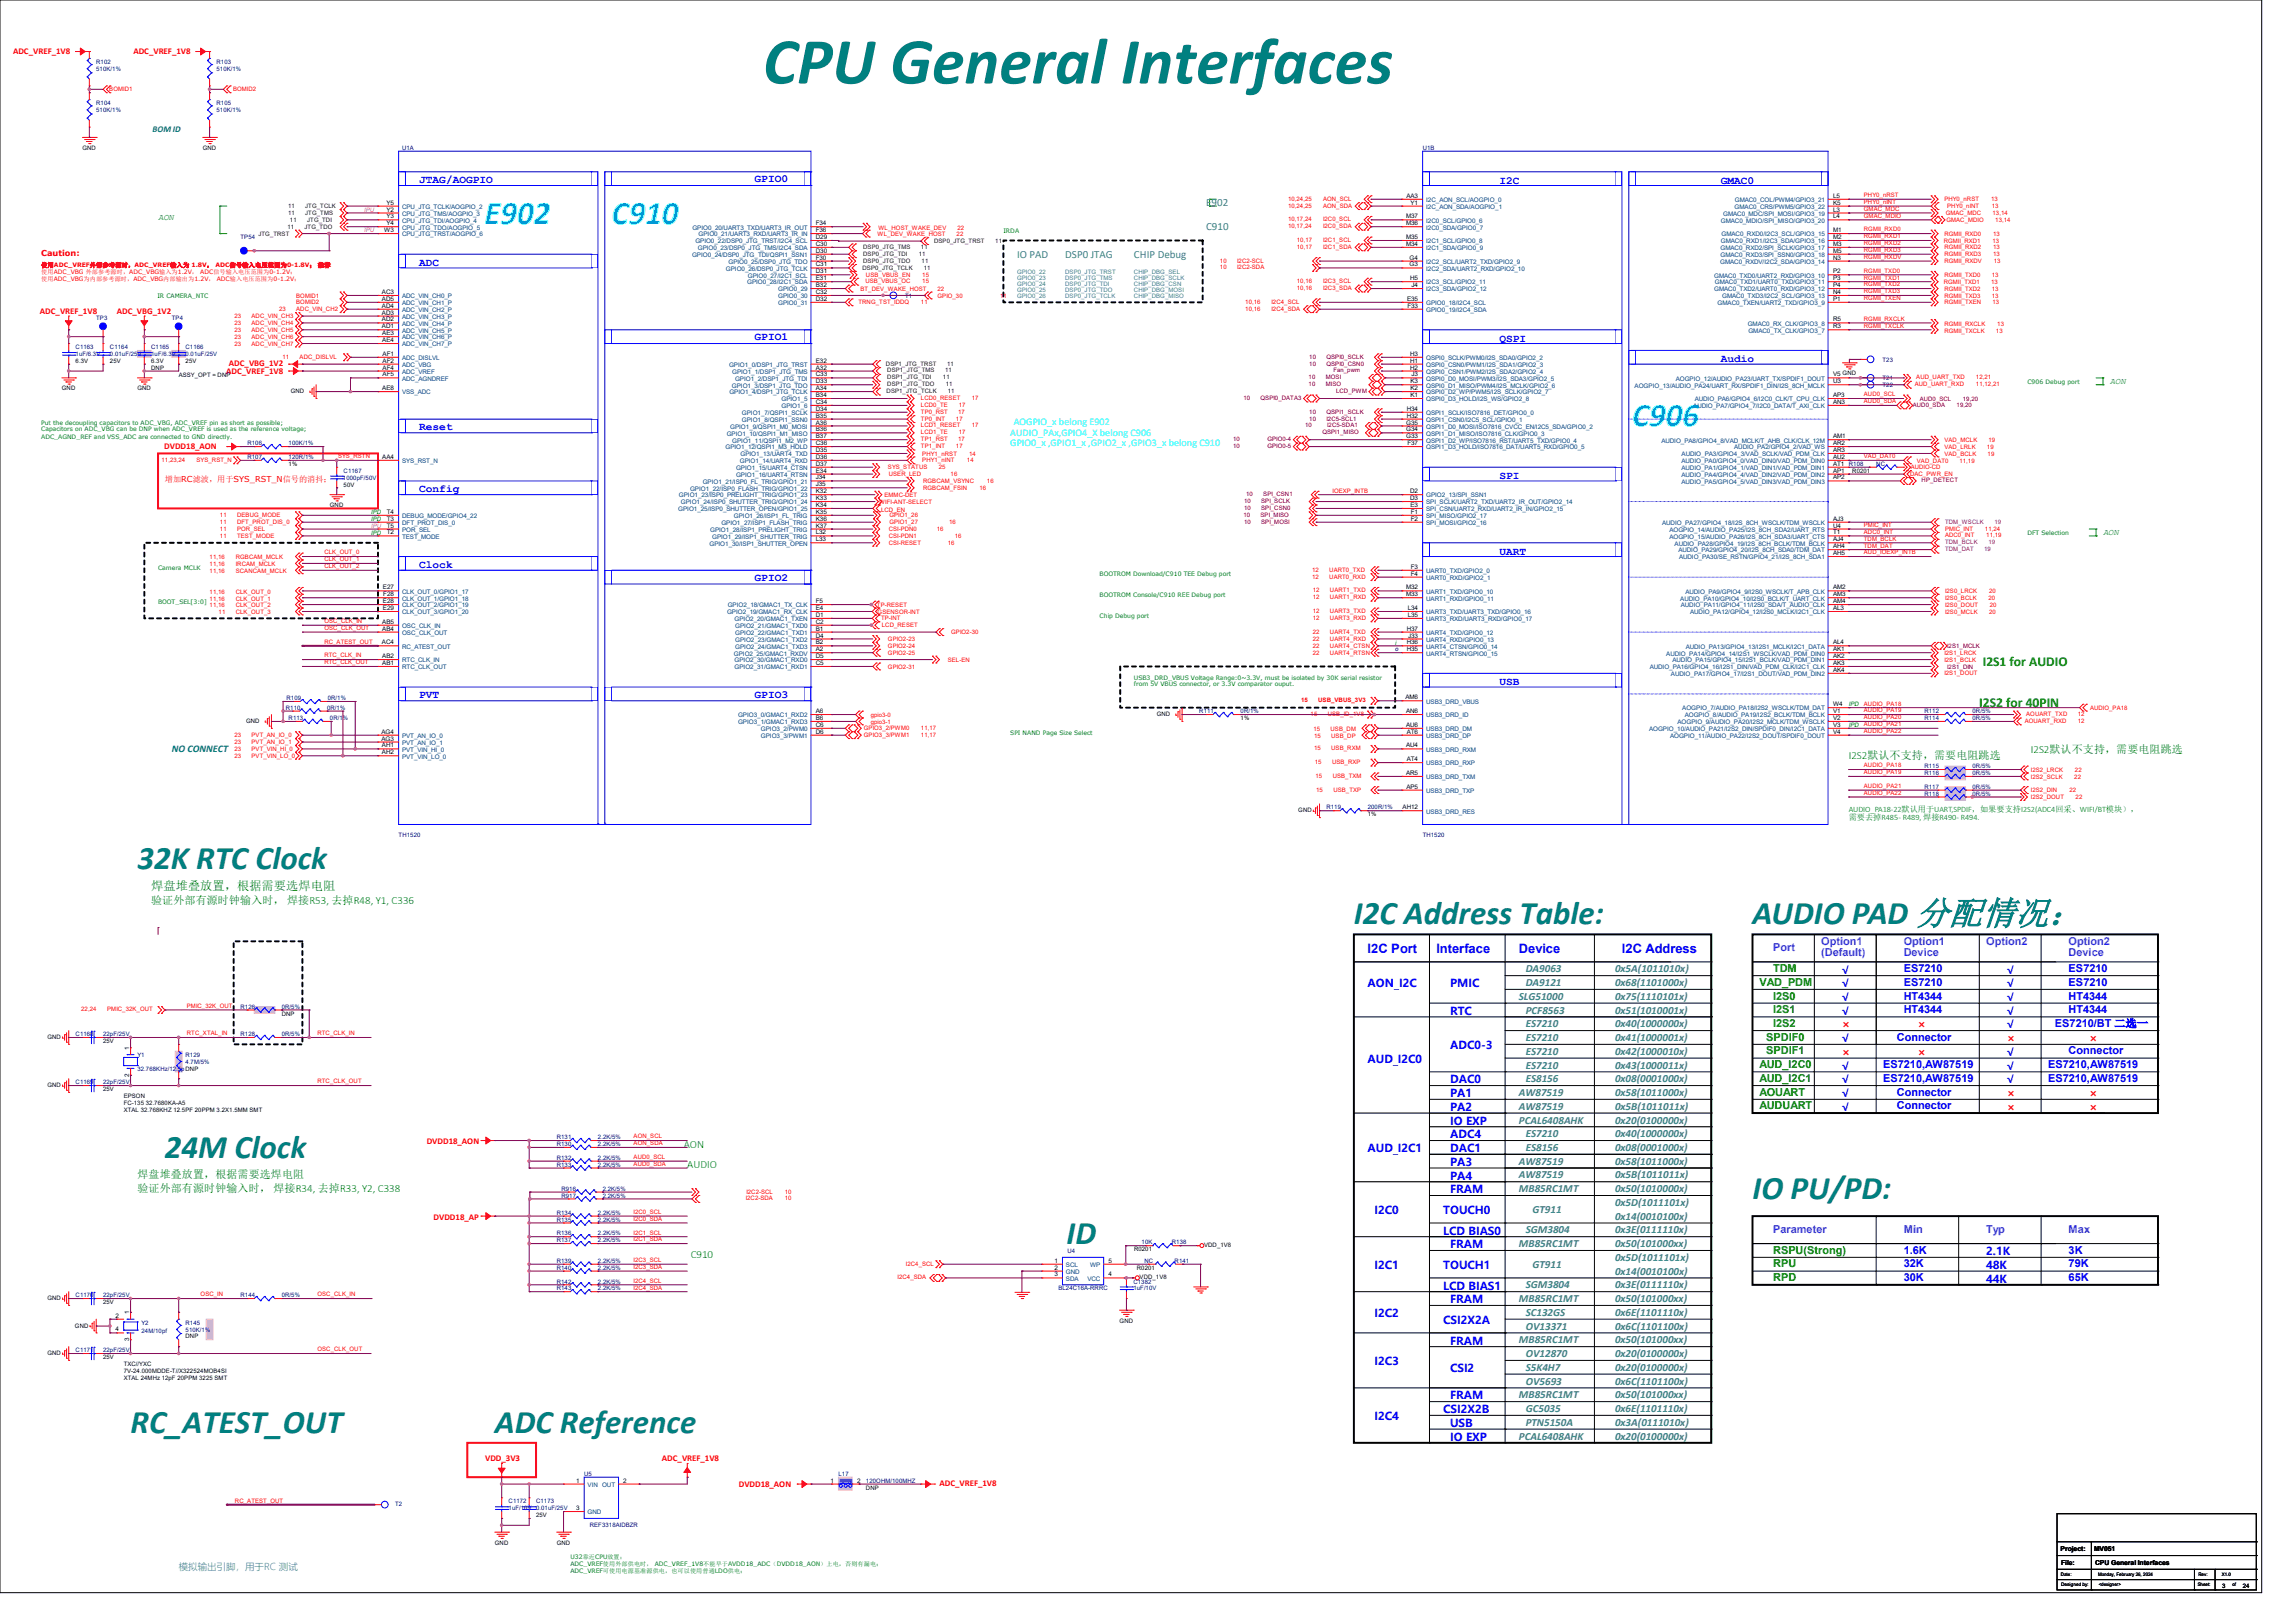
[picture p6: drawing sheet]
<svg xmlns="http://www.w3.org/2000/svg" width="297mm" height="210mm" viewBox="0 0 297 210" stroke-linecap="round" stroke-linejoin="round" font-family="sans-serif">
<defs><g id="words">
<text font-size="8.5" fill="#008080" x="98.7" y="10.8">CPU General Interfaces</text>
<g font-size="4.3" fill="#0ff">
<text x="62.7" y="28.9">E902</text>
<text x="79.1" y="28.9">C910</text>
<text x="211.1" y="55.2">C906</text>
</g>
<g font-size="4.3" fill="#008080">
<text x="17.8" y="112.5">32K RTC Clock</text>
<text x="175.1" y="119.6">I2C Address Table:</text>
<text x="226.7" y="119.6">AUDIO PAD 分配情况：</text>
<text x="21.3" y="149.8">24M Clock</text>
<text x="226.7" y="155.2">IO PU/PD:</text>
<text x="138" y="161">ID</text>
<text x="16.9" y="185.4">RC_ATEST_OUT</text>
<text x="64" y="185.4">ADC Reference</text>
</g>
<g font-size="1.8" fill="#008000">
<text x="256.5" y="86.1">I2S1 for AUDIO</text>
<text x="256" y="91.5">I2S2 for 40PIN</text>
</g>
<g font-size="1.7" fill="#00f">
<text x="176.9" y="123.4">I2C Port</text>
<text x="185.8" y="123.4">Interface</text>
<text x="196.5" y="123.4">Device</text>
<text x="209.8" y="123.4">I2C Address</text>
</g>
<text font-size="1.6" fill="#008000" x="19.6" y="115.1">焊盘堆叠放置，根据需要选焊电阻</text>
<g font-size="1.4" fill="#00f">
<text x="54.2" y="23.7">JTAG/AOGPIO</text>
<text x="97.6" y="23.6">GPIO0</text>
<text x="194" y="23.8">I2C</text>
<text x="222.6" y="23.8">GMAC0</text>
<text x="54.2" y="34.4">ADC</text>
<text x="97.6" y="44">GPIO1</text>
<text x="194" y="44.2">QSPI</text>
<text x="222.6" y="46.9">Audio</text>
<text x="54.2" y="55.7">Reset</text>
<text x="54.2" y="63.7">Config</text>
<text x="194" y="62">SPI</text>
<text x="194" y="71.8">UART</text>
<text x="54.2" y="73.5">Clock</text>
<text x="97.6" y="75.1">GPIO2</text>
<text x="194" y="88.7">USB</text>
<text x="54.2" y="90.4">PVT</text>
<text x="97.6" y="90.3">GPIO3</text>
<text x="238.3" y="126">√</text>
<text x="246.3" y="125.8">ES7210</text>
<text x="259.6" y="126">√</text>
<text x="267.6" y="125.8">ES7210</text>
<text x="176.9" y="127.7">AON_I2C</text>
<text x="187.6" y="127.7">PMIC</text>
<text x="187.6" y="131.3">RTC</text>
<text x="238.3" y="127.7">√</text>
<text x="238.3" y="129.5">√</text>
<text x="238.3" y="131.3">√</text>
<text x="246.3" y="127.6">ES7210</text>
<text x="246.3" y="129.3">HT4344</text>
<text x="246.3" y="131.1">HT4344</text>
<text x="259.6" y="127.7">√</text>
<text x="259.6" y="131.3">√</text>
<text x="259.6" y="129.5">√</text>
<text x="267.6" y="127.6">ES7210</text>
<text x="267.6" y="129.3">HT4344</text>
<text x="267.6" y="131.1">HT4344</text>
<text x="176.9" y="137.5">AUD_I2C0</text>
<text x="187.6" y="135.7">ADC0-3</text>
<text x="238.3" y="134.9">√</text>
<text x="245.4" y="134.7">Connector</text>
<text x="259.6" y="133.1">√</text>
<text x="259.6" y="136.6">√</text>
<text x="265.8" y="132.9">ES7210/BT 二选一</text>
<text x="267.6" y="136.4">Connector</text>
<text x="187.6" y="140.2">DAC0</text>
<text x="187.6" y="142">PA1</text>
<text x="187.6" y="143.7">PA2</text>
<text x="238.3" y="138.4">√</text>
<text x="238.3" y="140.2">√</text>
<text x="238.3" y="142">√</text>
<text x="238.3" y="143.7">√</text>
<text x="243.6" y="138.2">ES7210,AW87519</text>
<text x="243.6" y="140">ES7210,AW87519</text>
<text x="245.4" y="141.8">Connector</text>
<text x="245.4" y="143.6">Connector</text>
<text x="259.6" y="138.4">√</text>
<text x="259.6" y="140.2">√</text>
<text x="264.9" y="138.2">ES7210,AW87519</text>
<text x="264.9" y="140">ES7210,AW87519</text>
<text x="176.9" y="149.1">AUD_I2C1</text>
<text x="187.6" y="149.1">DAC1</text>
<text x="187.6" y="147.3">ADC4</text>
<text x="187.6" y="145.5">IO EXP</text>
<text x="187.6" y="154.4">FRAM</text>
<text x="187.6" y="150.9">PA3</text>
<text x="187.6" y="152.6">PA4</text>
<text x="177.8" y="157.1">I2C0</text>
<text x="186.7" y="157.1">TOUCH0</text>
<text x="186.7" y="159.7">LCD BIAS0</text>
<text x="187.6" y="161.5">FRAM</text>
<text x="177.8" y="164.2">I2C1</text>
<text x="186.7" y="164.2">TOUCH1</text>
<text x="186.7" y="166.9">LCD BIAS1</text>
<text x="246.3" y="164">32K</text>
<text x="246.3" y="162.2">1.6K</text>
<text x="246.3" y="165.8">30K</text>
<text x="256.9" y="164.2">48K</text>
<text x="256.9" y="166">44K</text>
<text x="256.9" y="162.4">2.1K</text>
<text x="267.6" y="164">79K</text>
<text x="267.6" y="162.2">3K</text>
<text x="267.6" y="165.8">65K</text>
<text x="177.8" y="170.4">I2C2</text>
<text x="186.7" y="171.3">CSI2X2A</text>
<text x="187.6" y="168.6">FRAM</text>
<text x="187.6" y="174">FRAM</text>
<text x="177.8" y="176.6">I2C3</text>
<text x="187.6" y="177.5">CSI2</text>
<text x="177.8" y="183.7">I2C4</text>
<text x="186.7" y="182.9">CSI2X2B</text>
<text x="187.6" y="181.1">FRAM</text>
<text x="187.6" y="184.6">USB</text>
<text x="187.6" y="186.4">IO EXP</text>
</g>
<g font-size="1.4" fill="#408080">
<text x="156" y="26.7">E902</text>
<text x="156" y="29.8">C910</text>
<text x="131.6" y="33.4">IO PAD</text>
<text x="137.8" y="33.4">DSP0 JTAG</text>
<text x="146.7" y="33.4">CHIP Debug</text>
<text x="197.4" y="125.8">DA9063</text>
<text x="208.9" y="125.8">0x5A(1011010x)</text>
<text x="196.5" y="129.4">SLG51000</text>
<text x="197.4" y="127.6">DA9121</text>
<text x="197.4" y="131.1">PCF8563</text>
<text x="208.9" y="129.4">0x75(1110101x)</text>
<text x="208.9" y="131.1">0x51(1010001x)</text>
<text x="208.9" y="127.6">0x68(1101000x)</text>
<text x="197.4" y="132.9">ES7210</text>
<text x="197.4" y="134.7">ES7210</text>
<text x="197.4" y="136.5">ES7210</text>
<text x="208.9" y="136.5">0x42(1000010x)</text>
<text x="208.9" y="134.7">0x41(1000001x)</text>
<text x="208.9" y="132.9">0x40(1000000x)</text>
<text x="196.5" y="141.8">AW87519</text>
<text x="196.5" y="143.6">AW87519</text>
<text x="197.4" y="138.3">ES7210</text>
<text x="197.4" y="140">ES8156</text>
<text x="208.9" y="141.8">0x58(1011000x)</text>
<text x="208.9" y="138.3">0x43(1000011x)</text>
<text x="208.9" y="143.6">0x5B(1011011x)</text>
<text x="208.9" y="140">0x08(0001000x)</text>
<text x="196.5" y="145.4">PCAL6408AHK</text>
<text x="197.4" y="147.2">ES7210</text>
<text x="197.4" y="148.9">ES8156</text>
<text x="208.9" y="147.2">0x40(1000000x)</text>
<text x="208.9" y="145.4">0x20(0100000x)</text>
<text x="208.9" y="148.9">0x08(0001000x)</text>
<text x="196.5" y="152.5">AW87519</text>
<text x="196.5" y="150.7">AW87519</text>
<text x="196.5" y="154.3">MB85RC1MT</text>
<text x="208.9" y="152.5">0x5B(1011011x)</text>
<text x="208.9" y="150.7">0x58(1011000x)</text>
<text x="208.9" y="154.3">0x50(1010000x)</text>
<text x="196.5" y="161.4">MB85RC1MT</text>
<text x="197.4" y="159.6">SGM3804</text>
<text x="198.2" y="156.9">GT911</text>
<text x="208.9" y="157.8">0x14(0010100x)</text>
<text x="208.9" y="156">0x5D(1011101x)</text>
<text x="208.9" y="159.6">0x3E(0111110x)</text>
<text x="208.9" y="161.4">0x50(101000xx)</text>
<text x="197.4" y="166.7">SGM3804</text>
<text x="198.2" y="164">GT911</text>
<text x="208.9" y="163.2">0x5D(1011101x)</text>
<text x="208.9" y="166.7">0x3E(0111110x)</text>
<text x="208.9" y="164.9">0x14(0010100x)</text>
<text x="196.5" y="168.5">MB85RC1MT</text>
<text x="196.5" y="173.8">MB85RC1MT</text>
<text x="197.4" y="170.3">SC132GS</text>
<text x="197.4" y="172">OV13371</text>
<text x="208.9" y="172">0x6C(1101100x)</text>
<text x="208.9" y="170.3">0x6E(1101110x)</text>
<text x="208.9" y="168.5">0x50(101000xx)</text>
<text x="208.9" y="173.8">0x50(101000xx)</text>
<text x="197.4" y="179.2">OV5693</text>
<text x="197.4" y="177.4">S5K4H7</text>
<text x="197.4" y="175.6">OV12870</text>
<text x="208.9" y="179.2">0x6C(1101100x)</text>
<text x="208.9" y="177.4">0x20(0100000x)</text>
<text x="208.9" y="175.6">0x20(0100000x)</text>
<text x="196.5" y="180.9">MB85RC1MT</text>
<text x="197.4" y="182.7">GC5035</text>
<text x="197.4" y="184.5">PTN5150A</text>
<text x="208.9" y="182.7">0x6E(1101110x)</text>
<text x="208.9" y="180.9">0x50(101000xx)</text>
<text x="208.9" y="184.5">0x3A(0111010x)</text>
<text x="196.5" y="186.3">PCAL6408AHK</text>
<text x="208.9" y="186.3">0x20(0100000x)</text>
</g>
<g font-size="1.4" fill="#008000">
<text x="239.1" y="98.3">I2S2默认不支持，需要电阻跳选</text>
<text x="262.7" y="97.4">I2S2默认不支持，需要电阻跳选</text>
<text x="19.6" y="116.9">验证外部有源时钟输入时， 焊接R53, 去掉R48, Y1, C336</text>
<text x="229.4" y="125.8">TDM</text>
<text x="227.6" y="127.6">VAD_PDM</text>
<text x="229.4" y="129.3">I2S0</text>
<text x="229.4" y="131.1">I2S1</text>
<text x="228.5" y="134.7">SPDIF0</text>
<text x="228.5" y="136.4">SPDIF1</text>
<text x="229.4" y="132.9">I2S2</text>
<text x="227.6" y="138.2">AUD_I2C0</text>
<text x="227.6" y="140">AUD_I2C1</text>
<text x="227.6" y="141.8">AOUART</text>
<text x="227.6" y="143.6">AUDUART</text>
<text x="88.5" y="148.5">AON</text>
<text x="17.8" y="152.5">焊盘堆叠放置，根据需要选焊电阻</text>
<text x="17.8" y="154.3">验证外部有源时钟输入时， 焊接R34, 去掉R33, Y2, C338</text>
<text x="88.9" y="151.2">AUDIO</text>
<text x="89.3" y="162.7">C910</text>
<text x="229.4" y="162.2">RSPU(Strong)</text>
<text x="229.4" y="164">RPU</text>
<text x="229.4" y="165.8">RPD</text>
</g>
<g font-size="1.4" fill="#8000ff">
<text x="229.4" y="123.1">Port</text>
<text x="235.6" y="122.2">Option1</text>
<text x="235.6" y="123.7">(Default)</text>
<text x="246.3" y="122.2">Option1</text>
<text x="246.3" y="123.7">Device</text>
<text x="256.9" y="122.2">Option2</text>
<text x="267.6" y="122.2">Option2</text>
<text x="267.6" y="123.7">Device</text>
<text x="229.4" y="159.6">Parameter</text>
<text x="246.3" y="159.6">Min</text>
<text x="256.9" y="159.6">Typ</text>
<text x="267.6" y="159.6">Max</text>
</g>
<g font-size="1.4" fill="#f00">
<text x="238.3" y="133.1">×</text>
<text x="238.3" y="136.6">×</text>
<text x="248" y="133.1">×</text>
<text x="248" y="136.6">×</text>
<text x="259.6" y="134.9">×</text>
<text x="270.3" y="134.9">×</text>
<text x="259.6" y="142">×</text>
<text x="259.6" y="143.7">×</text>
<text x="270.3" y="142">×</text>
<text x="270.3" y="143.7">×</text>
</g>
<g font-size="1.3" fill="#0ff">
<text x="130.7" y="56.4">AUDIO_PAx,GPIO4_X belong C906</text>
<text x="130.7" y="57.7">GPIO0_x ,GPIO1_x ,GPIO2_x ,GPIO3_x belong C910</text>
<text x="131.1" y="55">AOGPIO_x belong E902</text>
</g>
<text font-size="1.3" fill="#008080" x="22.2" y="97.3">NO CONNECT</text>
<text font-size="1.2" fill="#408080" x="23.1" y="203.1">模拟输出引脚，用于RC 测试</text>
<g font-size="1.1" fill="#f00">
<text x="1.7" y="7">ADC_VREF_1V8</text>
<text x="17.3" y="7">ADC_VREF_1V8</text>
<text x="5.3" y="33.1">Caution:</text>
<text x="5.2" y="40.6">ADC_VREF_1V8</text>
<text x="15.1" y="40.6">ADC_VBG_1V2</text>
<text x="29.6" y="47.4">ADC_VBG_1V2</text>
<text x="29.3" y="48.4">ADC_VREF_1V8</text>
<text x="21.3" y="58.1">DVDD18_AON</text>
<text x="21.3" y="62.4">增加RC滤波，用于SYS_RST_N信号的消抖；</text>
<text x="55.2" y="148">DVDD18_AON</text>
<text x="56.1" y="157.8">DVDD18_AP</text>
<text x="62.8" y="189.1">VDD_3V3</text>
<text x="85.6" y="189.1">ADC_VREF_1V8</text>
<text x="95.6" y="192.4">DVDD18_AON</text>
<text x="121.5" y="192.3">ADC_VREF_1V8</text>
</g>
<text font-size="1.1" fill="#008080" x="19.7" y="17.1">BOM ID</text>
<g font-size="1.1" fill="#008000">
<text x="20.4" y="28.5">AON</text>
<text x="272.9" y="49.7">AON</text>
<text x="272" y="69.2">AON</text>
<text x="239.1" y="105">AUDIO_PA18-22默认用于UART,SPDIF，如果要支持I2S2(ADC4回采、WIFI/BT模块），</text>
<text x="239.1" y="106.1">需要去掉R485 - R489, 焊接R490 - R494.</text>
</g>
<g font-size=".9">
<text x="266.6" y="200.7">Project:</text>
<text x="266.6" y="202.4">File:</text>
<text x="270.9" y="200.7">MV051</text>
<text x="271" y="202.5">CPU General Interfaces</text>
</g>
<g font-size=".8" fill="#000080">
<text x="12.4" y="8.3">R102</text>
<text x="12.4" y="9.2">510K/1%</text>
<text x="28" y="8.3">R103</text>
<text x="28" y="9.2">510K/1%</text>
<text x="12.4" y="13.6">R104</text>
<text x="12.4" y="14.5">510K/1%</text>
<text x="28" y="13.6">R105</text>
<text x="28" y="14.5">510K/1%</text>
<text x="52" y="19.4">U1A</text>
<text x="184" y="19.4">U1B</text>
<text x="31.1" y="30.9">TP54</text>
<text x="12.4" y="41.4">TP3</text>
<text x="22.2" y="41.4">TP4</text>
<text x="117.1" y="38.5">T1</text>
<text x="9.8" y="45.2">C1163</text>
<text x="9.8" y="46.1">1uF/6.3V</text>
<text x="14.2" y="45.2">C1164</text>
<text x="14.2" y="46.1">0.01uF/25V</text>
<text x="19.6" y="45.2">C1165</text>
<text x="19.6" y="46.1">1uF/6.3V</text>
<text x="24" y="45.2">C1166</text>
<text x="24" y="46.1">0.01uF/25V</text>
<text x="243.5" y="46.8">T23</text>
<text x="243.5" y="49.2">T21</text>
<text x="243.5" y="50.1">T22</text>
<text x="32" y="59.4">R107</text>
<text x="32" y="57.6">R106</text>
<text x="37.3" y="59.4">120R/1%</text>
<text x="37.3" y="57.6">100K/1%</text>
<text x="44.4" y="62.1">1000pF/50V</text>
<text x="44.5" y="61.2">C1167</text>
<text x="239.2" y="60.3">R108</text>
<text x="242.7" y="60.3">NC</text>
<text x="180.5" y="84.3">o</text>
<text x="37" y="91.8">R110</text>
<text x="37.1" y="90.6">R109</text>
<text x="37.3" y="93.2">R113</text>
<text x="42.3" y="91.8">0R/1%</text>
<text x="42.4" y="90.6">0R/1%</text>
<text x="42.7" y="93.2">0R/1%</text>
<text x="155.1" y="92.3">R111</text>
<text x="160.5" y="92.3">0R/1%</text>
<text x="248.9" y="93.2">R114</text>
<text x="248.9" y="92.3">R112</text>
<text x="255.2" y="93.2">0R/5%</text>
<text x="255.2" y="92.3">0R/5%</text>
<text x="248.9" y="99.4">R115</text>
<text x="248.9" y="100.3">R116</text>
<text x="255.2" y="99.4">0R/5%</text>
<text x="255.2" y="100.3">0R/5%</text>
<text x="171.6" y="104.7">R119</text>
<text x="176.9" y="104.7">200R/1%</text>
<text x="248.9" y="103">R118</text>
<text x="248.9" y="102.1">R117</text>
<text x="255.2" y="103">0R/5%</text>
<text x="255.2" y="102.1">0R/5%</text>
<text x="51.6" y="108.3">TH1520</text>
<text x="184" y="108.3">TH1520</text>
<text x="31.1" y="130.5">R126</text>
<text x="36.5" y="130.5">0R/5%</text>
<text x="9.8" y="134.1">C1168</text>
<text x="13.3" y="134.1">22pF/25V</text>
<text x="17.8" y="136.7">Y1</text>
<text x="24" y="136.7">R129</text>
<text x="24" y="137.6">4.7M/5%</text>
<text x="31.1" y="134.1">R128</text>
<text x="36.5" y="134.1">0R/5%</text>
<text x="9.8" y="140.3">C1169</text>
<text x="13.3" y="140.3">22pF/25V</text>
<text x="17.8" y="138.5">32.768KHz/12.5pDNP</text>
<text x="72" y="147.4">R131</text>
<text x="72" y="148.3">R130</text>
<text x="77.3" y="147.4">2.2K/5%</text>
<text x="77.3" y="148.3">2.2K/5%</text>
<text x="72" y="150.1">R132</text>
<text x="72" y="151">R133</text>
<text x="72.6" y="154.1">R916</text>
<text x="72.6" y="155">R917</text>
<text x="77.3" y="150.1">2.2K/5%</text>
<text x="77.3" y="151">2.2K/5%</text>
<text x="78" y="154.1">2.2K/5%</text>
<text x="78" y="155">2.2K/5%</text>
<text x="72" y="160.7">R137</text>
<text x="72" y="157.2">R134</text>
<text x="72" y="158.1">R135</text>
<text x="72" y="159.9">R136</text>
<text x="77.3" y="160.7">2.2K/5%</text>
<text x="77.3" y="157.2">2.2K/5%</text>
<text x="77.3" y="158.1">2.2K/5%</text>
<text x="77.3" y="159.9">2.2K/5%</text>
<text x="147.7" y="161">10K</text>
<text x="151.6" y="161">R138</text>
<text x="9.8" y="167.9">C1170</text>
<text x="13.3" y="167.9">22pF/25V</text>
<text x="31.1" y="167.9">R144</text>
<text x="36.5" y="167.9">0R/5%</text>
<text x="72" y="163.4">R139</text>
<text x="72" y="164.3">R140</text>
<text x="72" y="166.1">R142</text>
<text x="72" y="167">R143</text>
<text x="77.3" y="163.4">2.2K/5%</text>
<text x="77.3" y="164.3">2.2K/5%</text>
<text x="77.3" y="166.1">2.2K/5%</text>
<text x="77.3" y="167">2.2K/5%</text>
<text x="136.9" y="167">BL24C16A-RRRC</text>
<text x="138.1" y="162.2">U4</text>
<text x="146.6" y="166.1">C1382</text>
<text x="146.6" y="167">1uF/10V</text>
<text x="148" y="163.4">NC</text>
<text x="151.9" y="163.4">R141</text>
<text x="18.3" y="171.4">Y2</text>
<text x="18.3" y="172.5">24M/10pf</text>
<text x="24" y="171.4">R145</text>
<text x="24" y="172.3">510K/1%</text>
<text x="9.8" y="175">C1171</text>
<text x="13.3" y="175">22pF/25V</text>
<text x="75.6" y="191">U5</text>
<text x="108.5" y="191">L17</text>
<text x="112" y="191.9">120OHM/100MHZ</text>
<text x="51.1" y="194.9">T2</text>
<text x="65.8" y="194.5">C1172</text>
<text x="65.8" y="195.4">1uF/10V</text>
<text x="69.3" y="194.5">C1173</text>
<text x="69.3" y="195.4">0.01uF/25V</text>
<text x="76.3" y="197.5">REF3318AIDBZR</text>
</g>
<g font-size=".8" fill="#f00">
<text x="14.1" y="11.8">BOMID1</text>
<text x="30.1" y="11.8">BOMID2</text>
<text x="113.6" y="29.7">WL_HOST_WAKE_DEV</text>
<text x="123.9" y="29.7">22</text>
<text x="166.6" y="26">10,24,25</text>
<text x="166.6" y="26.9">10,24,25</text>
<text x="166.6" y="28.6">10,17,24</text>
<text x="166.6" y="29.5">10,17,24</text>
<text x="171.1" y="26">AON_SCL</text>
<text x="171.1" y="26.9">AON_SDA</text>
<text x="171.1" y="28.6">I2C0_SCL</text>
<text x="171.1" y="29.5">I2C0_SDA</text>
<text x="241.1" y="25.5">PHY0_nRST</text>
<text x="241.1" y="26.4">PHY0_nINT</text>
<text x="241.1" y="27.3">GMAC_MDC</text>
<text x="241.1" y="28.2">GMAC_MDIO</text>
<text x="241.1" y="30">RGMII_RXD0</text>
<text x="251.5" y="26.1">PHY0_nRST</text>
<text x="251.7" y="27.8">GMAC_MDC</text>
<text x="251.8" y="28.7">GMAC_MDIO</text>
<text x="251.9" y="26.9">PHY0_nINT</text>
<text x="257.6" y="26.1">13</text>
<text x="257.7" y="26.9">13</text>
<text x="257.7" y="27.8">13,14</text>
<text x="258.1" y="28.7">13,14</text>
<text x="5.3" y="34.6">使用ADC_VREF外部参考源时，ADC_VREF输入为 1.8V， ADC信号输入电压范围为0-1.8V； 推荐</text>
<text x="5.3" y="35.5">使用ADC_VBG 外部参考源时，ADC_VBG输入为1.2V， ADC信号输入电压范围为0-1.2V；</text>
<text x="112" y="35.8">USB_VBUS_EN</text>
<text x="113.5" y="30.5">WL_DEV_WAKE_HOST</text>
<text x="119.3" y="35.8">15</text>
<text x="123.7" y="30.5">22</text>
<text x="157.8" y="34">10</text>
<text x="157.8" y="34.9">10</text>
<text x="160" y="34">I2C2-SCL</text>
<text x="160" y="34.9">I2C2-SDA</text>
<text x="167.8" y="31.3">10,17</text>
<text x="167.8" y="32.2">10,17</text>
<text x="171.1" y="31.3">I2C1_SCL</text>
<text x="171.1" y="32.2">I2C1_SDA</text>
<text x="241.1" y="30.8">RGMII_RXD1</text>
<text x="241.1" y="31.7">RGMII_RXD2</text>
<text x="241.1" y="32.6">RGMII_RXD3</text>
<text x="241.1" y="33.5">RGMII_RXDV</text>
<text x="241.1" y="35.3">RGMII_TXD0</text>
<text x="251.4" y="31.4">RGMII_RXD1</text>
<text x="251.5" y="30.5">RGMII_RXD0</text>
<text x="251.5" y="32.3">RGMII_RXD2</text>
<text x="251.5" y="33.2">RGMII_RXD3</text>
<text x="251.5" y="34.1">RGMII_RXDV</text>
<text x="251.5" y="35.8">RGMII_TXD0</text>
<text x="257.7" y="35.8">13</text>
<text x="257.7" y="31.4">13</text>
<text x="257.8" y="30.5">13</text>
<text x="257.8" y="32.3">13</text>
<text x="257.8" y="33.2">13</text>
<text x="257.9" y="34.1">13</text>
<text x="5.3" y="36.4">使用ADC_VBG为内部参考源时，ADC_VBG内部输出为1.2V， ADC输入电压范围为0-1.2V；</text>
<text x="30.3" y="41.2">23</text>
<text x="32.5" y="41.2">ADC_VIN_CH3</text>
<text x="36.1" y="40.3">23</text>
<text x="38.3" y="38.5">BOMID1</text>
<text x="38.3" y="39.4">BOMID2</text>
<text x="38.3" y="40.3">ADC_VIN_CH2</text>
<text x="111" y="39.4">TRNG_TST_IDDQ</text>
<text x="111.3" y="37.6">BT_DEV_WAKE_HOST</text>
<text x="111.9" y="36.6">USB_VBUS_OC</text>
<text x="119.1" y="39.4">11</text>
<text x="119.3" y="36.6">15</text>
<text x="121.3" y="38.5">GPIO_30</text>
<text x="121.3" y="37.6">22</text>
<text x="129.4" y="38.5">11</text>
<text x="161.1" y="39.3">10,16</text>
<text x="161.1" y="40.2">10,16</text>
<text x="164.5" y="39.3">I2C4_SCL</text>
<text x="164.5" y="40.2">I2C4_SDA</text>
<text x="167.8" y="36.6">10,16</text>
<text x="167.8" y="37.5">10,16</text>
<text x="171.1" y="36.6">I2C3_SCL</text>
<text x="171.1" y="37.5">I2C3_SDA</text>
<text x="241.1" y="36.2">RGMII_TXD1</text>
<text x="241.1" y="37.1">RGMII_TXD2</text>
<text x="241.1" y="38">RGMII_TXD3</text>
<text x="241.1" y="38.8">RGMII_TXEN</text>
<text x="241.1" y="41.5">RGMII_RXCLK</text>
<text x="251.4" y="36.7">RGMII_TXD1</text>
<text x="251.5" y="37.6">RGMII_TXD2</text>
<text x="251.5" y="38.5">RGMII_TXD3</text>
<text x="251.5" y="39.4">RGMII_TXEN</text>
<text x="257.6" y="36.7">13</text>
<text x="257.7" y="37.6">13</text>
<text x="257.7" y="38.5">13</text>
<text x="257.7" y="39.4">13</text>
<text x="30.3" y="42.1">23</text>
<text x="30.3" y="42.9">23</text>
<text x="30.3" y="43.8">23</text>
<text x="30.3" y="44.7">23</text>
<text x="32.5" y="42.1">ADC_VIN_CH4</text>
<text x="32.5" y="42.9">ADC_VIN_CH5</text>
<text x="32.5" y="43.8">ADC_VIN_CH6</text>
<text x="32.5" y="44.7">ADC_VIN_CH7</text>
<text x="36.5" y="46.5">11</text>
<text x="38.8" y="46.5">ADC_DISLVL</text>
<text x="241.1" y="42.4">RGMII_TXCLK</text>
<text x="251.5" y="42.1">RGMII_RXCLK</text>
<text x="251.5" y="43">RGMII_TXCLK</text>
<text x="258.2" y="43">13</text>
<text x="258.4" y="42.1">13</text>
<text x="119.1" y="53.5">TP0_RST</text>
<text x="119.1" y="51.8">LCD0_RESET</text>
<text x="119.1" y="52.6">LCD0_TE</text>
<text x="123.9" y="53.5">17</text>
<text x="124" y="52.6">17</text>
<text x="125.7" y="51.8">17</text>
<text x="241.1" y="51.3">AUD0_SCL</text>
<text x="241.1" y="52.2">AUD0_SDA</text>
<text x="247.7" y="50">AUD_UART_RXD</text>
<text x="247.9" y="49.1">AUD_UART_TXD</text>
<text x="255.6" y="49.1">12,21</text>
<text x="255.6" y="50">11,12,21</text>
<text x="20.9" y="59.8">11,23,24</text>
<text x="25.4" y="59.8">SYS_RST_N</text>
<text x="43.7" y="59.3">SYS_RSTN</text>
<text x="119.1" y="54.4">TP0_INT</text>
<text x="119.1" y="55.3">LCD1_RESET</text>
<text x="119.1" y="56.2">LCD1_TE</text>
<text x="119.1" y="57.1">TP1_RST</text>
<text x="119.1" y="58">TP1_INT</text>
<text x="119.3" y="58.9">PHY1_nRST</text>
<text x="119.3" y="59.8">PHY1_nINT</text>
<text x="123.7" y="54.4">17</text>
<text x="123.7" y="58">17</text>
<text x="123.9" y="57.1">17</text>
<text x="124" y="56.2">17</text>
<text x="125.1" y="59.8">14</text>
<text x="125.4" y="58.9">14</text>
<text x="125.7" y="55.3">17</text>
<text x="241.1" y="59.3">VAD_DAT0</text>
<text x="248" y="59.9">VAD_DAT0</text>
<text x="251.5" y="57.2">VAD_MCLK</text>
<text x="251.5" y="58.1">VAD_LRLK</text>
<text x="251.5" y="59">VAD_BCLK</text>
<text x="253.5" y="59.9">11,19</text>
<text x="257" y="58.1">19</text>
<text x="257.1" y="59">19</text>
<text x="257.2" y="57.2">19</text>
<text x="113.7" y="65.2">WIFI-ANT-SELECT</text>
<text x="114.4" y="64.3">EMMC-DET</text>
<text x="114.9" y="60.7">SYS_STATUS</text>
<text x="115" y="61.6">USER_LED</text>
<text x="119.4" y="62.5">RGBCAM_VSYNC</text>
<text x="119.4" y="63.4">RGBCAM_FSIN</text>
<text x="121.4" y="60.7">25</text>
<text x="123" y="61.6">16</text>
<text x="126.7" y="63.4">16</text>
<text x="127.7" y="62.5">16</text>
<text x="172.4" y="63.7">IOEXP_INTB</text>
<text x="247.1" y="61.5">DAC_PWR_EN</text>
<text x="247.2" y="60.6">AUDIO-CD</text>
<text x="28.4" y="67">11</text>
<text x="28.4" y="67.8">11</text>
<text x="28.4" y="68.7">11</text>
<text x="28.4" y="69.6">11</text>
<text x="30.7" y="67">DEBUG_MODE</text>
<text x="30.7" y="67.8">DFT_PROT_DIS_0</text>
<text x="30.7" y="68.7">POR_SEL</text>
<text x="30.7" y="69.6">TEST_MODE</text>
<text x="42" y="71.7">CLK_OUT_0</text>
<text x="114" y="66.2">LCD_EN</text>
<text x="115" y="69.6">CSI-PDN1</text>
<text x="115" y="70.5">CSI-RESET</text>
<text x="115" y="68.7">CSI-PDN0</text>
<text x="115" y="67.8">GPIO1_27</text>
<text x="115" y="67">GPIO1_26</text>
<text x="121.2" y="68.7">16</text>
<text x="122.6" y="70.5">16</text>
<text x="122.8" y="67.8">16</text>
<text x="123.5" y="69.6">16</text>
<text x="241.1" y="70">TDM_BCLK</text>
<text x="241.1" y="70.8">TDM_DAT</text>
<text x="241.1" y="68.2">PMIC_INT</text>
<text x="241.1" y="69.1">ADC0_INT</text>
<text x="241.1" y="71.7">AUD_IOEXP_INTB</text>
<text x="251.6" y="68.6">PMIC_INT</text>
<text x="251.6" y="69.5">ADC0_INT</text>
<text x="256.8" y="68.6">11,24</text>
<text x="256.9" y="69.5">11,19</text>
<text x="27.1" y="76.8">11,16</text>
<text x="27.1" y="77.7">11,16</text>
<text x="27.1" y="72.4">11,16</text>
<text x="27.1" y="73.3">11,16</text>
<text x="27.1" y="74.1">11,16</text>
<text x="30.5" y="76.8">CLK_OUT_0</text>
<text x="30.5" y="77.7">CLK_OUT_1</text>
<text x="30.5" y="72.4">RGBCAM_MCLK</text>
<text x="30.5" y="73.3">IRCAM_MCLK</text>
<text x="30.5" y="74.1">SCANCAM_MCLK</text>
<text x="42" y="72.6">CLK_OUT_1</text>
<text x="42" y="73.5">CLK_OUT_2</text>
<text x="169.7" y="74.1">12</text>
<text x="169.7" y="75">12</text>
<text x="169.8" y="76.6">12</text>
<text x="169.8" y="77.5">12</text>
<text x="171.9" y="74.1">UART0_TXD</text>
<text x="171.9" y="75">UART0_RXD</text>
<text x="172" y="76.6">UART1_TXD</text>
<text x="172" y="77.5">UART1_RXD</text>
<text x="251.6" y="76.7">I2S0_LRCK</text>
<text x="251.6" y="77.6">I2S0_BCLK</text>
<text x="257.2" y="77.6">20</text>
<text x="257.3" y="76.7">20</text>
<text x="27.1" y="78.6">11,16</text>
<text x="28.3" y="79.5">11</text>
<text x="30.5" y="78.6">CLK_OUT_2</text>
<text x="30.5" y="79.5">CLK_OUT_3</text>
<text x="42" y="80.6">OSC_CLK_IN</text>
<text x="42" y="81.5">OSC_CLK_OUT</text>
<text x="42" y="83.3">RC_ATEST_OUT</text>
<text x="113.4" y="78.5">TP-RESET</text>
<text x="113.5" y="79.4">GSENSOR-INT</text>
<text x="114" y="80.3">TP-INT</text>
<text x="114.1" y="81.2">LCD_RESET</text>
<text x="114.9" y="83">GPIO2-23</text>
<text x="114.9" y="83.8">GPIO2-24</text>
<text x="123" y="82.1">GPIO2-30</text>
<text x="169.8" y="79.3">12</text>
<text x="169.8" y="80.2">12</text>
<text x="169.8" y="82.1">22</text>
<text x="169.8" y="83">22</text>
<text x="169.8" y="83.8">22</text>
<text x="172" y="79.3">UART3_TXD</text>
<text x="172" y="80.2">UART3_RXD</text>
<text x="172" y="82.1">UART4_TXD</text>
<text x="172" y="83">UART4_RXD</text>
<text x="172" y="83.8">UART4_CTSN</text>
<text x="251.6" y="78.5">I2S0_DOUT</text>
<text x="251.6" y="79.4">I2S0_MCLK</text>
<text x="257.3" y="79.4">20</text>
<text x="257.4" y="78.5">20</text>
<text x="42" y="85.1">RTC_CLK_IN</text>
<text x="42" y="86">RTC_CLK_OUT</text>
<text x="114.9" y="86.5">GPIO2-31</text>
<text x="114.9" y="84.7">GPIO2-25</text>
<text x="122.6" y="85.6">SEL-EN</text>
<text x="169.8" y="84.7">22</text>
<text x="172" y="84.7">UART4_RTSN</text>
<text x="251.5" y="87.4">I2S1_DOUT</text>
<text x="251.5" y="84.7">I2S1_LRCK</text>
<text x="251.5" y="85.6">I2S1_BCLK</text>
<text x="30.3" y="95.4">23</text>
<text x="32.5" y="95.4">PVT_AN_IO_0</text>
<text x="111.7" y="94.5">GPIO3_2/PWM0</text>
<text x="111.7" y="95.4">GPIO3_3/PWM1</text>
<text x="112.6" y="92.7">gpio3-0</text>
<text x="112.6" y="93.6">gpio3-1</text>
<text x="119.1" y="94.5">11,17</text>
<text x="119.1" y="95.4">11,17</text>
<text x="168.3" y="90.9">15</text>
<text x="169.5" y="92.6">15</text>
<text x="169.9" y="94.6">15</text>
<text x="170" y="95.5">15</text>
<text x="170.5" y="90.9">USB_VBUS_3V3</text>
<text x="171.8" y="92.6">USB_ID_1V8</text>
<text x="172.1" y="94.6">USB_DM</text>
<text x="172.2" y="95.5">USB_DP</text>
<text x="241.1" y="91.3">AUDIO_PA18</text>
<text x="241.1" y="92.2">AUDIO_PA19</text>
<text x="241.1" y="93.1">AUDIO_PA20</text>
<text x="241.1" y="94">AUDIO_PA21</text>
<text x="241.1" y="94.8">AUDIO_PA22</text>
<text x="261.9" y="93.5">AOUART_RXD</text>
<text x="262.1" y="92.6">AOUART_TXD</text>
<text x="268.8" y="92.6">12</text>
<text x="268.8" y="93.5">12</text>
<text x="270.4" y="91.8">AUDIO_PA18</text>
<text x="30.3" y="96.3">23</text>
<text x="30.3" y="97.2">23</text>
<text x="30.3" y="98.1">23</text>
<text x="32.5" y="96.3">PVT_AN_IO_1</text>
<text x="32.5" y="97.2">PVT_VIN_HI_0</text>
<text x="32.5" y="98.1">PVT_VIN_LO_0</text>
<text x="170" y="97.1">15</text>
<text x="170.1" y="98.9">15</text>
<text x="170.2" y="100.6">15</text>
<text x="172.2" y="97.1">USB_RXM</text>
<text x="172.3" y="98.9">USB_RXP</text>
<text x="172.4" y="100.6">USB_TXM</text>
<text x="241.1" y="99.3">AUDIO_PA18</text>
<text x="241.1" y="100.2">AUDIO_PA19</text>
<text x="241.1" y="102">AUDIO_PA21</text>
<text x="262.7" y="99.8">I2S2_LRCK</text>
<text x="262.7" y="100.7">I2S2_SCLK</text>
<text x="268.3" y="100.7">22</text>
<text x="268.4" y="99.8">22</text>
<text x="170.3" y="102.4">15</text>
<text x="172.5" y="102.4">USB_TXP</text>
<text x="241.1" y="102.8">AUDIO_PA22</text>
<text x="262.7" y="102.5">I2S2_DIN</text>
<text x="262.7" y="103.4">I2S2_DOUT</text>
<text x="267.7" y="102.5">22</text>
<text x="268.5" y="103.4">22</text>
<text x="10.5" y="130.9">22,24</text>
<text x="13.9" y="130.9">PMIC_32K_OUT</text>
<text x="24.2" y="130.4">PMIC_32K_OUT</text>
<text x="24.2" y="134">RTC_XTAL_IN</text>
<text x="41.1" y="134">RTC_CLK_IN</text>
<text x="41.1" y="140.2">RTC_CLK_OUT</text>
<text x="82" y="147.3">AON_SCL</text>
<text x="82" y="148.2">AON_SDA</text>
<text x="82" y="150">AUD0_SCL</text>
<text x="82" y="150.9">AUD0_SDA</text>
<text x="96.5" y="155.3">I2C2-SDA</text>
<text x="96.5" y="154.4">I2C2-SCL</text>
<text x="101.5" y="154.4">10</text>
<text x="101.5" y="155.3">10</text>
<text x="82" y="157.1">I2C0_SCL</text>
<text x="82" y="158">I2C0_SDA</text>
<text x="82" y="159.7">I2C1_SCL</text>
<text x="82" y="160.6">I2C1_SDA</text>
<text x="26" y="167.7">OSC_IN</text>
<text x="41.1" y="167.7">OSC_CLK_IN</text>
<text x="82" y="163.3">I2C3_SCL</text>
<text x="82" y="164.2">I2C3_SDA</text>
<text x="82" y="166">I2C4_SCL</text>
<text x="82" y="166.9">I2C4_SDA</text>
<text x="116.1" y="165.5">I2C4_SDA</text>
<text x="117.2" y="163.9">I2C4_SCL</text>
<text x="41.1" y="174.9">OSC_CLK_OUT</text>
<text x="30.4" y="194.4">RC_ATEST_OUT</text>
</g>
<g font-size=".8">
<text x="10.7" y="19.4">GND</text>
<text x="26.2" y="19.4">GND</text>
<text x="50" y="26.5">Y5</text>
<text x="50" y="28.3">Y3</text>
<text x="50" y="29.1">Y4</text>
<text x="50" y="27.4">Y2</text>
<text x="105.5" y="29.1">F34</text>
<text x="181.9" y="28.3">M37</text>
<text x="181.9" y="29.1">M36</text>
<text x="181.9" y="25.6">AA3</text>
<text x="182.5" y="26.5">Y1</text>
<text x="237.1" y="25.6">L5</text>
<text x="237.1" y="26.5">K5</text>
<text x="237.1" y="27.4">L3</text>
<text x="237.1" y="28.3">L4</text>
<text x="49.7" y="30">W3</text>
<text x="105.5" y="30">F36</text>
<text x="105.5" y="30.9">D29</text>
<text x="105.5" y="31.8">C30</text>
<text x="105.5" y="32.7">D30</text>
<text x="105.5" y="33.6">F30</text>
<text x="105.5" y="34.5">C31</text>
<text x="105.5" y="35.4">D31</text>
<text x="181.9" y="30.9">M35</text>
<text x="181.9" y="31.8">M34</text>
<text x="182.3" y="33.6">G4</text>
<text x="182.3" y="34.5">G3</text>
<text x="237.1" y="30">M1</text>
<text x="237.1" y="30.9">M2</text>
<text x="237.1" y="31.8">M3</text>
<text x="237.1" y="32.7">M5</text>
<text x="237.1" y="33.6">N3</text>
<text x="237.1" y="35.4">P2</text>
<text x="49.4" y="38">AC3</text>
<text x="49.4" y="38.9">AD5</text>
<text x="49.4" y="39.8">AD4</text>
<text x="49.4" y="40.7">AD3</text>
<text x="49.4" y="41.6">AD2</text>
<text x="105.5" y="36.3">E31</text>
<text x="105.5" y="37.1">B32</text>
<text x="105.5" y="38">C32</text>
<text x="105.5" y="38.9">D32</text>
<text x="182" y="38.9">E35</text>
<text x="182" y="39.8">F33</text>
<text x="182.4" y="36.3">H5</text>
<text x="182.6" y="37.1">J4</text>
<text x="237.1" y="41.6">R5</text>
<text x="237.1" y="36.3">P3</text>
<text x="237.1" y="37.1">P4</text>
<text x="237.1" y="38">N4</text>
<text x="237.1" y="38.9">P1</text>
<text x="9.8" y="46.9">6.3V</text>
<text x="14.2" y="46.9">25V</text>
<text x="19.6" y="47.8">DNP</text>
<text x="19.6" y="46.9">6.3V</text>
<text x="24" y="46.9">25V</text>
<text x="49.4" y="42.5">AD1</text>
<text x="49.4" y="43.4">AE3</text>
<text x="49.4" y="44.3">AE4</text>
<text x="49.5" y="46">AF1</text>
<text x="49.5" y="46.9">AF2</text>
<text x="49.5" y="47.8">AF4</text>
<text x="105.5" y="46.9">E32</text>
<text x="105.5" y="47.8">A32</text>
<text x="182.4" y="46.9">H1</text>
<text x="182.4" y="47.8">H2</text>
<text x="182.4" y="46">H3</text>
<text x="237.1" y="42.5">R3</text>
<text x="8" y="50.5">GND</text>
<text x="17.8" y="50.5">GND</text>
<text x="23.1" y="48.7">ASSY_OPT = DNP</text>
<text x="37.6" y="50.9">GND</text>
<text x="49.4" y="50.5">AE8</text>
<text x="49.5" y="48.7">AF5</text>
<text x="105.5" y="50.5">A34</text>
<text x="105.5" y="48.7">C33</text>
<text x="105.5" y="49.6">D33</text>
<text x="105.5" y="51.4">B34</text>
<text x="105.5" y="52.3">C34</text>
<text x="105.5" y="53.1">D34</text>
<text x="182" y="53.1">H34</text>
<text x="182.5" y="49.6">K3</text>
<text x="182.5" y="50.5">K2</text>
<text x="182.5" y="51.4">K1</text>
<text x="182.6" y="48.7">J3</text>
<text x="237.1" y="48.7">V5 GND</text>
<text x="237.1" y="49.6">U3</text>
<text x="237.1" y="51.4">AP3</text>
<text x="237.1" y="52.3">AN3</text>
<text x="49.4" y="59.4">AA4</text>
<text x="105.5" y="55.8">B36</text>
<text x="105.5" y="56.7">B37</text>
<text x="105.5" y="57.6">C36</text>
<text x="105.5" y="58.5">D35</text>
<text x="105.5" y="59.4">D36</text>
<text x="105.5" y="54">B35</text>
<text x="105.5" y="54.9">A36</text>
<text x="181.9" y="54.9">G35</text>
<text x="181.9" y="55.8">G34</text>
<text x="181.9" y="56.7">G33</text>
<text x="182" y="54">H32</text>
<text x="182" y="57.6">F37</text>
<text x="237.1" y="57.6">AR2</text>
<text x="237.1" y="58.5">AR3</text>
<text x="237.1" y="59.4">AU2</text>
<text x="237.1" y="56.7">AM1</text>
<text x="37.3" y="60.3">1%</text>
<text x="42.7" y="65.6">GND</text>
<text x="44.5" y="62.9">50V</text>
<text x="105.5" y="60.3">D37</text>
<text x="105.5" y="61.2">E34</text>
<text x="105.5" y="62">J34</text>
<text x="105.5" y="62.9">J35</text>
<text x="105.5" y="63.8">K32</text>
<text x="105.5" y="64.7">K33</text>
<text x="105.5" y="65.6">K34</text>
<text x="182.4" y="64.7">D3</text>
<text x="182.4" y="63.8">D2</text>
<text x="182.5" y="65.6">E3</text>
<text x="237.1" y="61.2">AP1</text>
<text x="237.1" y="62">AP2</text>
<text x="237.1" y="60.3">AT1</text>
<text x="239.6" y="61.2">R0201</text>
<text x="50" y="66.5">T4</text>
<text x="50" y="67.4">T3</text>
<text x="50" y="68.3">T5</text>
<text x="50" y="69.2">T2</text>
<text x="105.5" y="66.5">K35</text>
<text x="105.5" y="67.4">K36</text>
<text x="105.5" y="68.3">K37</text>
<text x="105.5" y="69.2">L32</text>
<text x="105.5" y="70">L33</text>
<text x="182.5" y="66.5">F1</text>
<text x="182.5" y="67.4">F2</text>
<text x="237.1" y="68.3">U4</text>
<text x="237.1" y="69.2">T1</text>
<text x="237.1" y="67.4">AJ3</text>
<text x="237.1" y="70">AJ4</text>
<text x="237.1" y="70.9">AH4</text>
<text x="237.1" y="71.8">AH5</text>
<text x="49.5" y="76.3">E27</text>
<text x="49.6" y="77.2">F28</text>
<text x="181.9" y="77.2">M33</text>
<text x="181.9" y="76.3">M32</text>
<text x="182.5" y="74.5">F4</text>
<text x="182.5" y="73.6">F3</text>
<text x="237.1" y="77.2">AM3</text>
<text x="237.1" y="76.3">AM2</text>
<text x="49.4" y="83.4">AC4</text>
<text x="49.4" y="80.7">AB5</text>
<text x="49.4" y="81.6">AB4</text>
<text x="49.5" y="78">E28</text>
<text x="49.5" y="78.9">E29</text>
<text x="105.5" y="78">F5</text>
<text x="105.5" y="78.9">E4</text>
<text x="105.5" y="79.8">D1</text>
<text x="105.5" y="80.7">C2</text>
<text x="105.5" y="81.6">B1</text>
<text x="105.5" y="82.5">D4</text>
<text x="105.5" y="83.4">B2</text>
<text x="182" y="83.4">H36</text>
<text x="182" y="81.6">H37</text>
<text x="182.1" y="79.8">L35</text>
<text x="182.1" y="78.9">L34</text>
<text x="182.1" y="82.5">J33</text>
<text x="237.1" y="78">AM4</text>
<text x="237.1" y="78.9">AL3</text>
<text x="237.1" y="83.4">AL4</text>
<text x="49.4" y="85.2">AB2</text>
<text x="49.4" y="86">AB1</text>
<text x="105.5" y="84.3">A2</text>
<text x="105.5" y="85.2">D5</text>
<text x="105.5" y="86">C5</text>
<text x="182" y="84.3">H35</text>
<text x="237.1" y="84.3">AK1</text>
<text x="237.1" y="85.2">AK2</text>
<text x="237.1" y="86.9">AK4</text>
<text x="237.1" y="86">AK3</text>
<text x="31.8" y="93.5">GND</text>
<text x="49.3" y="94.9">AG4</text>
<text x="49.3" y="95.8">AG3</text>
<text x="105.5" y="92.3">A6</text>
<text x="105.5" y="93.2">B6</text>
<text x="105.5" y="94">C6</text>
<text x="105.5" y="94.9">D6</text>
<text x="149.6" y="92.6">GND</text>
<text x="160.5" y="93.2">1%</text>
<text x="181.8" y="90.5">AM6</text>
<text x="181.9" y="94">AU6</text>
<text x="181.9" y="92.3">AN6</text>
<text x="182" y="94.9">AT6</text>
<text x="237.1" y="94.9">V4</text>
<text x="237.1" y="91.4">W4</text>
<text x="237.1" y="92.3">V1</text>
<text x="237.1" y="93.2">V2</text>
<text x="237.1" y="94">V3</text>
<text x="49.4" y="96.7">AH1</text>
<text x="49.4" y="97.6">AH2</text>
<text x="181.9" y="96.7">AU4</text>
<text x="181.9" y="100.3">AR5</text>
<text x="182" y="98.5">AT4</text>
<text x="167.9" y="105.1">GND</text>
<text x="176.9" y="105.6">1%</text>
<text x="181.4" y="104.7">AH12</text>
<text x="181.9" y="102">AP5</text>
<text x="36.5" y="131.4">DNP</text>
<text x="6.1" y="134.4">GND</text>
<text x="13.3" y="135">25V</text>
<text x="16.7" y="135.8" transform="rotate(-90 16.7 135.8)">1</text>
<text x="6.1" y="140.7">GND</text>
<text x="13.3" y="141.2">25V</text>
<text x="16" y="142.1">EPSON</text>
<text x="16" y="143">FC-135 32.7680KA-A5</text>
<text x="16" y="143.8">XTAL 32.768KHZ 12.5PF 20PPM 3.2X1.5MM SMT</text>
<text x="16.7" y="139.3" transform="rotate(-90 16.7 139.3)">2</text>
<text x="146.7" y="161.9">R0201</text>
<text x="155.8" y="161.4">VDD_1V8</text>
<text x="136.4" y="163.4">1</text>
<text x="136.4" y="164.3">2</text>
<text x="136.4" y="165.2">3</text>
<text x="143.4" y="165.2">4</text>
<text x="143.4" y="163.4">5</text>
<text x="147.1" y="164.3">R0201</text>
<text x="147.4" y="165.5">VDD_1V8</text>
<text x="6.1" y="168.2">GND</text>
<text x="9.7" y="171.8">GND</text>
<text x="13.3" y="168.7">25V</text>
<text x="14.9" y="172.3">4</text>
<text x="14.9" y="170.5">2</text>
<text x="16.7" y="173.5" transform="rotate(-90 16.7 173.5)">3</text>
<text x="16.7" y="170.1" transform="rotate(-90 16.7 170.1)">1</text>
<text x="24" y="173.2">DNP</text>
<text x="144.8" y="171.1">GND</text>
<text x="6.1" y="175.3">GND</text>
<text x="13.3" y="175.9">25V</text>
<text x="16" y="176.7">TXC//YXC</text>
<text x="16" y="177.6">7V-24.000MDDE-T//X322524MOB4SI</text>
<text x="16" y="178.5">XTAL 24MHz 12pF 20PPM 3225 SMT</text>
<text x="74.5" y="191.8">1</text>
<text x="80.6" y="191.8">2</text>
<text x="107.4" y="191.8">1</text>
<text x="110.9" y="191.8">2</text>
<text x="69.3" y="196.3">25V</text>
<text x="74.5" y="195.4">3</text>
<text x="112" y="192.7">DNP</text>
<text x="64" y="199.9">GND</text>
<text x="72" y="199.9">GND</text>
<text x="287.4" y="205.5">3</text>
<text x="290.1" y="205.5">24</text>
</g>
<g font-size=".8" fill="#400000">
<text x="37.2" y="29.6">11</text>
<text x="37.3" y="26.9">11</text>
<text x="37.3" y="27.8">11</text>
<text x="37.5" y="28.7">11</text>
<text x="39.4" y="29.6">JTG_TDO</text>
<text x="39.5" y="26.9">JTG_TCLK</text>
<text x="39.5" y="27.8">JTG_TMS</text>
<text x="39.7" y="28.7">JTG_TDI</text>
<text x="33.4" y="30.5">JTG_TRST</text>
<text x="111.6" y="34.9">DSP0_JTG_TCLK</text>
<text x="111.7" y="32.3">DSP0_JTG_TMS</text>
<text x="111.7" y="33.2">DSP0_JTG_TDI</text>
<text x="111.7" y="34.1">DSP0_JTG_TDO</text>
<text x="118.9" y="33.2">11</text>
<text x="119.1" y="32.3">11</text>
<text x="119.2" y="34.1">11</text>
<text x="119.5" y="34.9">11</text>
<text x="120.8" y="31.5">DSP0_JTG_TRST</text>
<text x="128.7" y="31.5">11</text>
<text x="114.6" y="47.3">DSP1_JTG_TRST</text>
<text x="122.5" y="47.3">11</text>
<text x="114.7" y="50.9">DSP1_JTG_TCLK</text>
<text x="114.8" y="48.2">DSP1_JTG_TMS</text>
<text x="114.8" y="49.1">DSP1_JTG_TDI</text>
<text x="114.8" y="50">DSP1_JTG_TDO</text>
<text x="122" y="49.1">11</text>
<text x="122.2" y="48.2">11</text>
<text x="122.3" y="50">11</text>
<text x="122.6" y="50.9">11</text>
</g>
<g font-size=".8" fill="#f0f">
<text x="47.1" y="27.4">IPU</text>
<text x="47.1" y="30.1">IPU</text>
<text x="48" y="68.3">IPU</text>
</g>
<g font-size=".8" fill="#004080">
<text x="52" y="27">CPU_JTG_TCLK/AOGPIO_2</text>
<text x="52" y="28.8">CPU_JTG_TDI/AOGPIO_4</text>
<text x="52" y="29.7">CPU_JTG_TDO/AOGPIO_5</text>
<text x="52" y="27.9">CPU_JTG_TMS/AOGPIO_3</text>
<text x="89.6" y="29.7">GPIO0_20/UART3_TXD/UART3_IR_OUT</text>
<text x="184.5" y="26.1">I2C_AON_SCL/AOGPIO_0</text>
<text x="184.5" y="27">I2C_AON_SDA/AOGPIO_1</text>
<text x="184.5" y="28.8">I2C0_SCL/GPIO0_6</text>
<text x="184.5" y="29.7">I2C0_SDA/GPIO0_7</text>
<text x="222.6" y="28.8">GMAC0_MDIO/SPI_MISO/GPIO3_20</text>
<text x="222.9" y="27.9">GMAC0_MDC/SPI_MOSI/GPIO3_19</text>
<text x="224.4" y="27">GMAC0_CRS/PWM5/GPIO3_22</text>
<text x="224.4" y="26.1">GMAC0_COL/PWM4/GPIO3_21</text>
<text x="52" y="30.6">CPU_JTG_TRST/AOGPIO_6</text>
<text x="89.5" y="33.3">GPIO0_24/DSP0_JTG_TDI/QSPI1_SSN1</text>
<text x="89.9" y="31.5">GPIO0_22/DSP0_JTG_TRST/I2C4_SCL</text>
<text x="90.3" y="32.4">GPIO0_23/DSP0_JTG_TMS/I2C4_SDA</text>
<text x="90.4" y="30.6">GPIO0_21/UART3_RXD/UART3_IR_IN</text>
<text x="93.9" y="35">GPIO0_26/DSP0_JTG_TCLK</text>
<text x="94.2" y="34.1">GPIO0_25/DSP0_JTG_TDO</text>
<text x="96.7" y="35.9">GPIO0_27/I2C1_SCL</text>
<text x="184.5" y="31.5">I2C1_SCL/GPIO0_8</text>
<text x="184.5" y="32.4">I2C1_SDA/GPIO0_9</text>
<text x="184.5" y="34.1">I2C2_SCL/UART2_TXD/GPIO2_9</text>
<text x="184.5" y="35">I2C2_SDA/UART2_RXD/GPIO2_10</text>
<text x="221.7" y="35.9">GMAC0_TXD0/UART2_RXD/GPIO3_10</text>
<text x="222.5" y="34.1">GMAC0_RXDV/I2C2_SDA/GPIO3_14</text>
<text x="222.6" y="32.4">GMAC0_RXD2/SPI_SCLK/GPIO3_17</text>
<text x="222.6" y="33.3">GMAC0_RXD3/SPI_SSN0/GPIO3_18</text>
<text x="222.6" y="31.5">GMAC0_RXD1/I2C3_SDA/GPIO3_16</text>
<text x="222.7" y="30.6">GMAC0_RXD0/I2C3_SCL/GPIO3_15</text>
<text x="52" y="38.6">ADC_VIN_CH0_P</text>
<text x="52" y="39.5">ADC_VIN_CH1_P</text>
<text x="52" y="40.4">ADC_VIN_CH2_P</text>
<text x="52" y="41.3">ADC_VIN_CH3_P</text>
<text x="96.7" y="36.8">GPIO0_28/I2C1_SDA</text>
<text x="100.7" y="37.7">GPIO0_29</text>
<text x="100.7" y="38.6">GPIO0_30</text>
<text x="100.7" y="39.5">GPIO0_31</text>
<text x="184.5" y="36.8">I2C3_SCL/GPIO2_11</text>
<text x="184.5" y="37.7">I2C3_SDA/GPIO2_12</text>
<text x="184.5" y="39.5">GPIO0_18/I2C4_SCL</text>
<text x="184.5" y="40.4">GPIO0_19/I2C4_SDA</text>
<text x="221.7" y="37.7">GMAC0_TXD2/UART0_RXD/GPIO3_12</text>
<text x="221.8" y="36.8">GMAC0_TXD1/UART0_TXD/GPIO3_11</text>
<text x="222.2" y="39.5">GMAC0_TXEN/UART2_TXD/GPIO3_9</text>
<text x="222.8" y="38.6">GMAC0_TXD3/I2C2_SCL/GPIO3_13</text>
<text x="52" y="46.6">ADC_DISLVL</text>
<text x="52" y="47.5">ADC_VBG</text>
<text x="52" y="42.1">ADC_VIN_CH4_P</text>
<text x="52" y="43">ADC_VIN_CH5_P</text>
<text x="52" y="43.9">ADC_VIN_CH6_P</text>
<text x="52" y="44.8">ADC_VIN_CH7_P</text>
<text x="94.3" y="47.5">GPIO1_0/DSP1_JTG_TRST</text>
<text x="184.5" y="47.5">QSPI0_CSN0/PWM1/I2S_SDA1/GPIO2_3</text>
<text x="184.5" y="46.6">QSPI0_SCLK/PWM0/I2S_SDA0/GPIO2_2</text>
<text x="226.1" y="42.1">GMAC0_RX_CLK/GPIO3_8</text>
<text x="226.2" y="43">GMAC0_TX_CLK/GPIO3_7</text>
<text x="52" y="51">VSS_ADC</text>
<text x="52" y="49.3">ADC_AGNDREF</text>
<text x="52" y="48.4">ADC_VREF</text>
<text x="94.3" y="51">GPIO1_4/DSP1_JTG_TCLK</text>
<text x="94.7" y="50.1">GPIO1_3/DSP1_JTG_TDO</text>
<text x="94.7" y="48.4">GPIO1_1/DSP1_JTG_TMS</text>
<text x="95.1" y="49.3">GPIO1_2/DSP1_JTG_TDI</text>
<text x="96" y="53.7">GPIO1_7/QSPI1_SCLK</text>
<text x="101.1" y="51.9">GPIO1_5</text>
<text x="101.1" y="52.8">GPIO1_6</text>
<text x="184.5" y="48.4">QSPI0_CSN1/PWM2/I2S_SDA2/GPIO2_4</text>
<text x="184.5" y="49.3">QSPI0_D0_MOSI/PWM3/I2S_SDA3/GPIO2_5</text>
<text x="184.5" y="50.1">QSPI0_D1_MISO/PWM4/I2S_MCLK/GPIO2_6</text>
<text x="184.5" y="51">QSPI0_D2_WP/PWM5/I2S_SCLK/GPIO2_7</text>
<text x="184.5" y="51.9">QSPI0_D3_HOLD/I2S_WS/GPIO2_8</text>
<text x="184.5" y="53.7">QSPI1_SCLK/ISO7816_DET/GPIO0_0</text>
<text x="211.5" y="50.1">AOGPIO_13/AUDIO_PA24/UART_RX/SPDIF1_DIN/I2S_8CH_MCLK</text>
<text x="216.8" y="49.3">AOGPIO_12/AUDIO_PA23/UART_TX/SPDIF1_DOUT</text>
<text x="219" y="52.8">AUDIO_PA7/GPIO4_7/I2C0_DATA/T_AXI_CLK</text>
<text x="219.2" y="51.9">AUDIO_PA6/GPIO4_6/I2C0_CLK/T_CPU_CLK</text>
<text x="52" y="59.9">SYS_RST_N</text>
<text x="93.8" y="58.1">GPIO1_12/QSPI1_M3_HOLD</text>
<text x="94" y="56.4">GPIO1_10/QSPI1_M1_MISO</text>
<text x="94.5" y="55.5">GPIO1_9/QSPI1_M0_MOSI</text>
<text x="94.7" y="57.3">GPIO1_11/QSPI1_M2_WP</text>
<text x="95.7" y="59.9">GPIO1_14/UART4_RXD</text>
<text x="95.8" y="59">GPIO1_13/UART4_TXD</text>
<text x="96" y="54.6">GPIO1_8/QSPI1_SSN0</text>
<text x="184.5" y="54.6">QSPI1_CSN0/I2C5_SCL/GPIO0_1</text>
<text x="184.5" y="55.5">QSPI1_D0_MOSI/ISO7816_CVCC_EN/I2C5_SDA/GPIO0_2</text>
<text x="184.5" y="56.4">QSPI1_D1_MISO/ISO7816_CLK/GPIO0_3</text>
<text x="184.5" y="57.3">QSPI1_D2_WP/ISO7816_RST/UART5_TXD/GPIO0_4</text>
<text x="184.5" y="58.1">QSPI1_D3_HOLD/ISO7816_DAT/UART5_RXD/GPIO0_5</text>
<text x="214.9" y="57.3">AUDIO_PA8/GPIO4_8/VAD_MCLK/T_AHB_CLK/CLK_12M</text>
<text x="217.5" y="59.9">AUDIO_PA0/GPIO4_0/VAD_DIN0/VAD_PDM_DIN0</text>
<text x="217.5" y="59">AUDIO_PA3/GPIO4_3/VAD_SCLK/VAD_PDM_CLK</text>
<text x="224.3" y="58.1">AUDIO_PA2/GPIO4_2/VAD_WS</text>
<text x="87.8" y="64.4">GPIO1_23/ISP0_PRELIGHT_TRIG/GPIO1_23</text>
<text x="88.1" y="65.3">GPIO1_24/ISP0_SHUTTER_TRIG/GPIO1_24</text>
<text x="89.3" y="63.5">GPIO1_22/ISP0_FLASH_TRIG/GPIO1_22</text>
<text x="90.9" y="62.6">GPIO1_21/ISP0_FL_TRIG/GPIO1_21</text>
<text x="95.2" y="60.8">GPIO1_15/UART4_CTSN</text>
<text x="95.2" y="61.7">GPIO1_16/UART4_RTSN</text>
<text x="184.5" y="65.3">SPI_SCLK/UART2_TXD/UART2_IR_OUT/GPIO2_14</text>
<text x="184.5" y="64.4">GPIO2_13/SPI_SSN1</text>
<text x="217.5" y="61.7">AUDIO_PA4/GPIO4_4/VAD_DIN2/VAD_PDM_DIN2</text>
<text x="217.5" y="62.6">AUDIO_PA5/GPIO4_5/VAD_DIN3/VAD_PDM_DIN3</text>
<text x="217.5" y="60.8">AUDIO_PA1/GPIO4_1/VAD_DIN1/VAD_PDM_DIN1</text>
<text x="52" y="67">DEBUG_MODE/GPIO4_22</text>
<text x="52" y="67.9">DFT_PROT_DIS_0</text>
<text x="52" y="68.8">POR_SEL</text>
<text x="52" y="69.7">TEST_MODE</text>
<text x="87.7" y="66.1">GPIO1_25/ISP0_SHUTTER_OPEN/GPIO1_25</text>
<text x="91.8" y="70.6">GPIO1_30/ISP1_SHUTTER_OPEN</text>
<text x="91.9" y="68.8">GPIO1_28/ISP1_PRELIGHT_TRIG</text>
<text x="92.1" y="69.7">GPIO1_29/ISP1_SHUTTER_TRIG</text>
<text x="93.3" y="67.9">GPIO1_27/ISP1_FLASH_TRIG</text>
<text x="94.9" y="67">GPIO1_26/ISP1_FL_TRIG</text>
<text x="184.5" y="66.1">SPI_CSN/UART2_RXD/UART2_IR_IN/GPIO2_15</text>
<text x="184.5" y="67">SPI_MISO/GPIO2_17</text>
<text x="184.5" y="67.9">SPI_MOSI/GPIO2_16</text>
<text x="215" y="67.9">AUDIO_PA27/GPIO4_18/I2S_8CH_WSCLK/TDM_WSCLK</text>
<text x="215.9" y="68.8">AOGPIO_14/AUDIO_PA25/I2S_8CH_SDA2/UART_RTS</text>
<text x="215.9" y="69.7">AOGPIO_15/AUDIO_PA26/I2S_8CH_SDA3/UART_CTS</text>
<text x="216.6" y="70.6">AUDIO_PA28/GPIO4_19/I2S_8CH_BCLK/TDM_BCLK</text>
<text x="217.1" y="71.5">AUDIO_PA29/GPIO4_20/I2S_8CH_SDA0/TDM_DAT</text>
<text x="52" y="76.8">CLK_OUT_0/GPIO1_17</text>
<text x="52" y="77.7">CLK_OUT_1/GPIO1_18</text>
<text x="184.5" y="75">UART0_RXD/GPIO2_1</text>
<text x="184.5" y="74.1">UART0_TXD/GPIO2_0</text>
<text x="184.5" y="77.7">UART1_RXD/GPIO0_11</text>
<text x="184.5" y="76.8">UART1_TXD/GPIO0_10</text>
<text x="217.2" y="72.4">AUDIO_PA30/SE_RSTN/GPIO4_21/I2S_8CH_SDA1</text>
<text x="217.4" y="77.7">AUDIO_PA10/GPIO4_10/I2S0_BCLK/T_UART_CLK</text>
<text x="218" y="76.8">AUDIO_PA9/GPIO4_9/I2S0_WSCLK/T_APB_CLK</text>
<text x="52" y="78.6">CLK_OUT_2/GPIO1_19</text>
<text x="52" y="79.5">CLK_OUT_3/GPIO1_20</text>
<text x="52" y="81.3">OSC_CLK_IN</text>
<text x="52" y="82.1">OSC_CLK_OUT</text>
<text x="52" y="83.9">RC_ATEST_OUT</text>
<text x="94.1" y="79.5">GPIO2_19/GMAC1_RX_CLK</text>
<text x="94.1" y="78.6">GPIO2_18/GMAC1_TX_CLK</text>
<text x="95" y="80.4">GPIO2_20/GMAC1_TXEN</text>
<text x="95.1" y="81.3">GPIO2_21/GMAC1_TXD0</text>
<text x="95.1" y="82.1">GPIO2_22/GMAC1_TXD1</text>
<text x="95.1" y="83">GPIO2_23/GMAC1_TXD2</text>
<text x="95.1" y="83.9">GPIO2_24/GMAC1_TXD3</text>
<text x="184.5" y="80.4">UART3_RXD/UART3_RXD/GPIO0_17</text>
<text x="184.5" y="79.5">UART3_TXD/UART3_TXD/GPIO0_16</text>
<text x="184.5" y="83.9">UART4_CTSN/GPIO0_14</text>
<text x="184.5" y="83">UART4_RXD/GPIO0_13</text>
<text x="184.5" y="82.1">UART4_TXD/GPIO0_12</text>
<text x="217.4" y="78.6">AUDIO_PA11/GPIO4_11/I2S0_SDA/T_AUDIO_CLK</text>
<text x="218.1" y="83.9">AUDIO_PA13/GPIO4_13/I2S1_MCLK/I2C1_DATA</text>
<text x="218.6" y="79.5">AUDIO_PA12/GPIO4_12/I2S0_MCLK/I2C1_CLK</text>
<text x="52" y="85.7">RTC_CLK_IN</text>
<text x="52" y="86.6">RTC_CLK_OUT</text>
<text x="94.9" y="84.8">GPIO2_25/GMAC1_RXDV</text>
<text x="95" y="85.7">GPIO2_30/GMAC1_RXD0</text>
<text x="95" y="86.6">GPIO2_31/GMAC1_RXD1</text>
<text x="184.5" y="84.8">UART4_RTSN/GPIO0_15</text>
<text x="213.4" y="86.6">AUDIO_PA16/GPIO4_16/I2S1_DIN/VAD_PDM_CLK/I2C1_CLK</text>
<text x="215.5" y="84.8">AUDIO_PA14/GPIO4_14/I2S1_WSCLK/VAD_PDM_DIN0</text>
<text x="216.2" y="87.5">AUDIO_PA17/GPIO4_17/I2S1_DOUT/VAD_PDM_DIN2</text>
<text x="216.3" y="85.7">AUDIO_PA15/GPIO4_15/I2S1_BCLK/VAD_PDM_DIN1</text>
<text x="52" y="95.5">PVT_AN_IO_0</text>
<text x="95.5" y="92.8">GPIO3_0/GMAC1_RXD2</text>
<text x="95.5" y="93.7">GPIO3_1/GMAC1_RXD3</text>
<text x="98.4" y="94.6">GPIO3_2/PWM0</text>
<text x="98.4" y="95.5">GPIO3_3/PWM1</text>
<text x="184.5" y="94.6">USB3_DRD_DM</text>
<text x="184.5" y="95.5">USB3_DRD_DP</text>
<text x="184.5" y="92.8">USB3_DRD_ID</text>
<text x="184.5" y="91">USB3_DRD_VBUS</text>
<text x="213.3" y="94.6">AOGPIO_10/AUDIO_PA21/I2S2_DIN/SPDIF0_DIN/I2C1_DATA</text>
<text x="216" y="95.5">AOGPIO_11/AUDIO_PA22/I2S2_DOUT/SPDIF0_DOUT</text>
<text x="217" y="93.7">AOGPIO_9/AUDIO_PA20/I2S2_MCLK/TDM_WSCLK</text>
<text x="217.6" y="91.9">AOGPIO_7/AUDIO_PA18/I2S2_WSCLK/TDM_DAT</text>
<text x="217.9" y="92.8">AOGPIO_8/AUDIO_PA19/I2S2_BCLK/TDM_BCLK</text>
<text x="52" y="96.4">PVT_AN_IO_1</text>
<text x="52" y="97.3">PVT_VIN_HI_0</text>
<text x="52" y="98.2">PVT_VIN_LO_0</text>
<text x="184.5" y="97.3">USB3_DRD_RXM</text>
<text x="184.5" y="99">USB3_DRD_RXP</text>
<text x="184.5" y="100.8">USB3_DRD_TXM</text>
<text x="184.5" y="105.3">USB3_DRD_RES</text>
<text x="184.5" y="102.6">USB3_DRD_TXP</text>
<text x="137.9" y="163.9">SCL</text>
<text x="137.9" y="164.8">GND</text>
<text x="137.9" y="165.7">SDA</text>
<text x="140.7" y="165.7">VCC</text>
<text x="141" y="163.9">WP</text>
<text x="76" y="192.4">VIN OUT</text>
<text x="76" y="195.9">GND</text>
</g>
<g font-size=".8" fill="#008000">
<text x="129.8" y="30.1">IRDA</text>
<text x="20.4" y="38.5">IR CAMERA_NTC</text>
<text x="262.3" y="49.7">C906 Debug port</text>
<text x="5.3" y="55">Put the decoupling capacitors to ADC_VBG, ADC_VREF pin as short as possible;</text>
<text x="5.3" y="55.8">Capacitors on ADC_VBG can be DNP when ADC_VREF is used as the reference voltage;</text>
<text x="5.3" y="56.8">ADC_AGND_REF and VSS_ADC are connected to GND directly.</text>
<text x="48" y="66.5">IPD</text>
<text x="48" y="67.4">IPD</text>
<text x="48" y="69.2">IPD</text>
<text x="262.3" y="69.3">DFT Selection</text>
<text x="20.4" y="73.7">Camera MCLK</text>
<text x="142.2" y="77.3">BOOTROM Console/C910 REE Debug port</text>
<text x="142.2" y="74.6">BOOTROM Download/C910 TEE Debug port</text>
<text x="20.4" y="78.1">BOOT_SEL[3:0]</text>
<text x="142.2" y="79.9">Chip Debug port</text>
<text x="180.5" y="83.4">i</text>
<text x="146.7" y="87.9">USB3_DRD_VBUS Voltage Range:0~3.3V, must be isolated by 30K serial resistor</text>
<text x="146.7" y="88.7">from 5V VBUS connector, or 3.3V comparator ouput.</text>
<text x="130.7" y="95">SPI NAND Page Size Select</text>
<text x="239.1" y="91.4">IPD</text>
<text x="239.1" y="94.1">IPD</text>
<text x="73.8" y="201.7">U32靠近CPU放置；</text>
<text x="73.8" y="202.6">ADC_VREF使用外部供电时， ADC_VREF_1V8不能早于AVDD18_ADC（DVDD18_AON）上电，否则有漏电；</text>
<text x="73.8" y="203.5">ADC_VREF可使用电源基准源供电，也可以使用普通LDO供电；</text>
</g>
<g font-size=".8" fill="#408080">
<text x="131.6" y="35.4">GPIO0_22</text>
<text x="137.8" y="35.4">DSP0_JTG_TRST</text>
<text x="146.7" y="35.4">CHIP_DBG_SEL</text>
<text x="131.6" y="36.2">GPIO0_23</text>
<text x="131.6" y="37">GPIO0_24</text>
<text x="131.6" y="37.8">GPIO0_25</text>
<text x="131.6" y="38.6">GPIO0_26</text>
<text x="137.8" y="36.2">DSP0_JTG_TMS</text>
<text x="137.8" y="37">DSP0_JTG_TDI</text>
<text x="137.8" y="37.8">DSP0_JTG_TDO</text>
<text x="137.8" y="38.6">DSP0_JTG_TCLK</text>
<text x="146.7" y="36.2">CHIP_DBG_SCLK</text>
<text x="146.7" y="37">CHIP_DBG_CSN</text>
<text x="146.7" y="37.8">CHIP_DBG_MOSI</text>
<text x="146.7" y="38.6">CHIP_DBG_MISO</text>
</g>
<g font-size=".8" fill="#800000">
<text x="169.4" y="46.4">10</text>
<text x="169.4" y="47.3">10</text>
<text x="171.6" y="46.4">QSPI0_SCLK</text>
<text x="171.6" y="47.3">QSPI0_CSN0</text>
<text x="160.8" y="51.8">10</text>
<text x="163.1" y="51.8">QSPI0_DATA3</text>
<text x="169.3" y="49.1">10</text>
<text x="169.3" y="50">10</text>
<text x="169.4" y="53.5">10</text>
<text x="171.5" y="49.1">MOSI</text>
<text x="171.5" y="50">MISO</text>
<text x="171.6" y="53.5">QSPI1_SCLK</text>
<text x="172.5" y="48.2">Fan_pwm</text>
<text x="172.8" y="50.9">LCD_PWM</text>
<text x="247.4" y="52.7">AUD0_SDA</text>
<text x="248.3" y="51.8">AUD0_SCL</text>
<text x="253.1" y="52.7">19,20</text>
<text x="253.9" y="51.8">19,20</text>
<text x="159.5" y="57.1">10</text>
<text x="159.5" y="58">10</text>
<text x="163.9" y="57.1">GPIO0-4</text>
<text x="163.9" y="58">GPIO0-5</text>
<text x="168.8" y="55.3">10</text>
<text x="169.4" y="54.4">10</text>
<text x="171.1" y="56.2">QSPI1_MISO</text>
<text x="171.6" y="54.4">I2C5-SCL1</text>
<text x="171.7" y="55.2">I2C5-SDA1</text>
<text x="160.9" y="65.1">10</text>
<text x="160.9" y="66">10</text>
<text x="161.2" y="64.2">10</text>
<text x="163.1" y="65.1">SPI_SCLK</text>
<text x="163.1" y="66">SPI_CSN0</text>
<text x="163.4" y="64.2">SPI_CSN1</text>
<text x="248.6" y="62.4">HP_DETECT</text>
<text x="160.8" y="67">10</text>
<text x="160.9" y="67.8">10</text>
<text x="163.1" y="67">SPI_MISO</text>
<text x="163.1" y="67.8">SPI_MOSI</text>
<text x="251.9" y="83.8">I2S1_MCLK</text>
<text x="251.9" y="86.6">I2S1_DIN</text>
</g>
<g font-size=".8" fill="#800080">
<text x="251.6" y="67.8">TDM_WSCLK</text>
<text x="251.6" y="70.4">TDM_BCLK</text>
<text x="251.6" y="71.3">TDM_DAT</text>
<text x="256.7" y="71.3">19</text>
<text x="257.2" y="70.4">19</text>
<text x="258" y="67.8">19</text>
</g>
<g font-size=".6">
<text x="266.6" y="204">Date:</text>
<text x="271.4" y="204">Monday, February 26, 2024</text>
<text x="284.4" y="204">Rev:</text>
<text x="287.4" y="204">X1.0</text>
<text x="266.6" y="205.2">Designed by:</text>
<text x="271.5" y="205.2">&lt;designer&gt;</text>
<text x="284.3" y="205.2">Sheet:</text>
<text x="288.8" y="205.2">of</text>
</g>
</g></defs>
<g fill="none" stroke="#000" stroke-width=".13">
<path d="M0 0h292.6v206.1h-292.6zM175.1 124.5h46.3M175.1 131.6h46.3M184.9 129.8h36.5M184.9 138.7h36.5M184.9 120.9v65.8M194.7 131.6h.1M194.7 138.7h.1M194.7 129.8h.1M194.7 126.2h26.7M194.7 128h26.7M194.7 133.3h26.7"/>
<path d="M194.7 135.1h26.7M194.7 136.9h26.7M194.7 120.9v65.8M206.2 120.9v65.8M216 124.5h.1M221.4 124.5h.1M221.4 126.2h.1M221.4 128h.1M221.4 131.6h.1M221.4 133.3h.1M221.4 135.1h.1M221.4 136.9h.1"/>
<path d="M221.4 138.7h.1M221.4 129.8h.1M226.7 124.5h52.4M226.7 126.2h52.4M226.7 128h52.4M226.7 129.8h52.4M226.7 131.6h52.4M226.7 133.3h52.4M226.7 135.1h52.4M226.7 136.9h52.4M226.7 138.7h52.4M234.7 120.9v23.1"/>
<path d="M242.7 135.1h.1M242.7 120.9v23.1M256 120.9v23.1M264 120.9v23.1M265.8 124.5h.1M279.1 124.5h.1M279.1 126.2h.1M279.1 128h.1M279.1 129.8h.1M279.1 131.6h.1M279.1 133.3h.1M279.1 135.1h.1"/>
<path d="M279.1 136.9h.1M279.1 138.7h.1M175.1 144h46.3M175.1 152.9h46.3M184.9 140.5h36.5M184.9 142.2h36.5M184.9 149.4h36.5M184.9 151.1h36.5M184.9 154.7h36.5M184.9 158.2h36.5M184.9 145.8h36.5M184.9 147.6h36.5"/>
<path d="M194.7 144h.1M194.7 149.4h.1M194.7 152.9h.1M194.7 154.7h.1M194.7 158.2h.1M194.7 145.8h.1M194.7 140.5h.1M194.7 142.2h.1M194.7 147.6h.1M194.7 151.1h.1M221.4 142.2h.1M221.4 144h.1"/>
<path d="M221.4 149.4h.1M221.4 151.1h.1M221.4 152.9h.1M221.4 154.7h.1M221.4 158.2h.1M221.4 145.8h.1M221.4 140.5h.1M221.4 147.6h.1M226.7 140.5h52.4M226.7 142.2h52.4M226.7 144h45.3M234.7 144h.1"/>
<path d="M242.7 144h.1M242.7 157.4v8.8M253.4 157.4v8.8M256 144h.1M264 144h.1M264 157.4v8.8M272 144h.1M279.1 140.5h.1M279.1 142.2h.1M175.1 160h46.3M175.1 167.1h46.3M175.1 172.5h46.3"/>
<path d="M175.1 179.6h46.3M184.9 161.8h36.5M184.9 165.4h36.5M184.9 168.9h36.5M184.9 174.2h36.5M194.7 160h.1M194.7 161.8h.1M194.7 165.4h.1M194.7 167.1h.1M194.7 168.9h.1M194.7 172.5h.1M194.7 174.2h.1"/>
<path d="M194.7 179.6h.1M194.7 170.7h26.7M194.7 176h26.7M194.7 177.8h26.7M221.4 160h.1M221.4 161.8h.1M221.4 165.4h.1M221.4 167.1h.1M221.4 168.9h.1M221.4 172.5h.1M221.4 170.7h.1M221.4 174.2h.1"/>
<path d="M221.4 179.6h.1M221.4 176h.1M221.4 177.8h.1M226.7 160.9h52.4M226.7 162.7h52.4M226.7 164.5h52.4M226.7 166.2h52.4M242.7 166.2h.1M253.4 166.2h.1M264 166.2h.1M265.8 160.9h.1M279.1 160.9h.1"/>
<path d="M279.1 162.7h.1M279.1 164.5h.1M279.1 166.2h.1M184.9 186.7h.1M184.9 181.4h36.5M184.9 183.1h36.5M184.9 184.9h36.5M194.7 181.4h.1M194.7 183.1h.1M194.7 184.9h.1M194.7 186.7h.1M206.2 186.7h.1"/>
<path d="M221.4 181.4h.1M221.4 183.1h.1M221.4 184.9h.1M266.1 195.9h25.8v9.8h-25.8zM266.1 199.5h25.8M270.5 199.5v6.2M291.9 199.5h.1M266.1 201.3h25.8M266.1 203.1h25.8M266.1 204.4h25.8M270.5 205.7h.1M283.9 205.7h.1"/>
<path d="M283.9 203.1v2.6M286.5 205.7h.1M286.5 203.1v2.6M291.9 201.3h.1M291.9 203.1h.1M291.9 204.4h.1"/>
</g>
<g fill="#ff80ff" stroke="#ff80ff" stroke-width=".13">
<path d="M22.7 136h.9v2.7h-.9z" fill-rule="evenodd"/>
<path d="M26.7 170.7h.9v2.7h-.9z" fill-rule="evenodd"/>
<path d="M17.8 45.3h1.8v.9h-1.8z" fill-rule="evenodd"/>
<path d="M22.2 45.3h1.8v.9h-1.8z" fill-rule="evenodd"/>
<path d="M251.6 100h2.7v.9h-2.7z" fill-rule="evenodd"/>
<path d="M251.6 99.1h2.7v.9h-2.7z" fill-rule="evenodd"/>
<path d="M251.6 101.8h2.7v.9h-2.7z" fill-rule="evenodd"/>
<path d="M251.6 102.7h2.7v.9h-2.7z" fill-rule="evenodd"/>
<path d="M32.9 130.2h2.7v.9h-2.7z" fill-rule="evenodd"/>
<path d="M108.5 191.1h1.7v1.7h-1.7z" fill-rule="evenodd"/>
</g>
<g fill="none" stroke="#008000" stroke-width=".13">
<path d="M28.4 26.7h.1M28.4 30.2h.1M28.4 26.7h.9M28.4 30.2h.9M28.4 26.7v3.5M156.5 25.8h.1M156.5 26.7h.1M156.5 26.7h.9M156.5 25.8h.9M156.5 25.8v.9M271.1 48.9h.9M271.1 49.8h.9"/>
<path d="M272 48.9h.1M272 49.8h.1M272 48.9v.9M270.3 68.5h.8M270.3 69.3h.8M271.1 68.5h.1M271.1 69.3h.1M271.1 68.5v.8"/>
</g>
<path d="M175.1 120.9h46.3v65.8h-46.3zM226.7 120.9h52.4v23.1h-52.4zM226.7 157.4h52.4v8.8h-52.4z" fill="none" stroke="#000" stroke-width=".25"/>
<path d="M129.8 31.1h25.8v8h-25.8zM18.7 70.2h30.2v9.8h-30.2zM144.9 86.2h35.6v5.4h-35.6zM30.2 121.8h8.9v13.3h-8.9z" fill="none" stroke="#000" stroke-width=".25" stroke-dasharray=".5 .5"/>
<path d="M20.4 58.7h28.5v7.1h-28.5zM60.5 186.7h8.8v4.4h-8.8z" fill="none" stroke="#f00" stroke-width=".25"/>
<g fill="none" stroke="#f00" stroke-width=".13">
<path d="M9.8 6.7h.1M9.8 6.7h1M10.7 17.8h1.7M10.9 6.7h.7M10.9 18.1h1.3M11.2 18.3h.1M11.2 18.3h.7M11.5 18.6h.1M11.6 6.7h.1M11.6 16.4h.1M11.6 12h.1M11.6 11.1h.1"/>
<path d="M11.6 6.7v.9M11.6 10.2v.9M11.6 12v.9M11.6 15.6v.8M11.6 18.6h.1M12.2 18.1h.1M12.4 17.8h.1M13.8 11.1h.1M13.8 12h.1M13.8 11.1l-.5 .5 .5 .4M14.2 12h.1M14.2 11.1h.1"/>
<path d="M14.2 11.1l-.4 .5 .4 .4M25.3 6.7h.1M25.3 6.7h1M26.2 17.8h1.8M26.5 6.7h.6M26.5 18.1h1.2M26.8 18.3h.1M26.8 18.3h.7M27 18.6h.2M27.1 6.7h.1M27.1 11.1h.1M27.1 16.4h.1"/>
<path d="M27.1 12h.1M27.1 6.7v.9M27.1 10.2v.9M27.1 12v.9M27.1 15.6v.8M27.2 18.6h.1M27.7 18.1h.1M28 17.8h.1M29.3 11.1h.1M29.3 12h.1M29.3 11.1l-.4 .5 .4 .4M29.8 12h.1"/>
<path d="M29.8 11.1h.1M29.8 11.1l-.5 .5 .5 .4M32 32.4h.9M32.9 32.4h.1M38.2 30.7h.1M38.2 29.8h.1M38.2 29.8l.5 .4-.5 .5M38.7 29.8h.1M38.7 30.7h.1M38.7 29.8l.4 .4-.4 .5M44 27.1h.1M44 26.2h.1"/>
<path d="M44 28h.1M44 28.9h.1M44 38.7h.1M44 37.8h.1M44 39.6h.1M44 26.2l.4 .5-.4 .4M44 27.1l.4 .5-.4 .4M44 28l.4 .4-.4 .5M44 37.8l.4 .4-.4 .5M44 38.7l.4 .4-.4 .5M44 39.6l.4 .4-.4 .4M44.4 26.2h.1"/>
<path d="M44.4 27.1h.1M44.4 28h.1M44.4 28.9h.1M44.4 29.8h.1M44.4 37.8h.1M44.4 38.7h.1M44.4 39.6h.1M44.4 26.2l.5 .5-.5 .4M44.4 27.1l.5 .5-.5 .4M44.4 28l.5 .4-.9 .9 .4 .5M44.4 37.8l.5 .4-.5 .5M44.4 38.7l.5 .4-.5 .5"/>
<path d="M44.4 39.6l.5 .4-.5 .4M44.9 28.9h.1M44.9 29.8h.1M44.9 28.9l-.5 .4 .5 .5M48.9 26.7h.1M48.9 28.4h.1M48.9 29.3h.1M48.9 27.6h.1M48.9 30.2h.1M48.9 38.2h.1M48.9 39.1h.1M48.9 26.7h2.7"/>
<path d="M48.9 28.4h2.7M48.9 29.3h2.7M48.9 39.1h2.7M48.9 27.6h2.7M48.9 30.2h2.7M48.9 38.2h2.7M104.9 29.3h2.7M104.9 31.1h2.7M104.9 32h2.7M104.9 33.8h2.7M104.9 34.7h2.7M104.9 36.4h2.7"/>
<path d="M104.9 37.3h2.7M104.9 39.1h2.7M104.9 30.2h2.7M104.9 32.9h2.7M104.9 35.6h2.7M104.9 38.2h2.7M107.6 29.3h.1M107.6 30.2h.1M107.6 31.1h.1M107.6 32h.1M107.6 32.9h.1M107.6 33.8h.1"/>
<path d="M107.6 34.7h.1M107.6 35.6h.1M107.6 36.4h.1M107.6 37.3h.1M107.6 38.2h.1M107.6 39.1h.1M109.8 33.3h.1M109.8 34.2h.1M109.8 38.7h.1M109.8 39.6h.1M109.8 36.9h.1M109.8 37.8h.1"/>
<path d="M109.8 33.3l.4 .5-.4 .4M109.8 38.7l-.5 .4 .5 .5M109.8 36.9l-.5 .4 .5 .5M110 35.1h.1M110 36h.1M110 35.1l.4 .5-.4 .4M110.2 34.2h.1M110.2 35.1h.1M110.2 31.6h.1M110.2 32.4h.1M110.2 33.3h.1M110.2 39.6h.1"/>
<path d="M110.2 38.7h.1M110.2 37.8h.1M110.2 36.9h.1M110.2 32.4l-.4 .5 .9 .9-.9 .9 .4 .4M110.2 31.6l-.4 .4 .4 .4M110.2 38.7l-.4 .4 .4 .5M110.2 36.9l-.4 .4 .4 .5M110.4 35.1h.1M110.4 36h.1M110.4 35.1l.4 .5-.4 .4M110.5 36.9h.1M110.5 36h.1"/>
<path d="M110.5 36l-.4 .4 .4 .5M110.7 35.1h.1M110.7 34.2h.1M110.7 32.4h.1M110.7 31.6h.1M110.7 33.3h.1M110.7 34.2l-.5 .5 .5 .4M110.7 31.6l-.5 .4 .5 .4M110.7 32.4l-.5 .5 .5 .4M111 36h.1M111 36.9h.1M111 36l-.5 .4 .5 .5"/>
<path d="M111.7 28.9h.1M111.7 29.8h.1M111.7 28.9l.4 .4-.4 .5M112 29.8h.1M112 30.7h.1M112 29.8l-.4 .4 .4 .5M112.1 28.9h.1M112.1 29.8h.1M112.1 28.9l.4 .4-.4 .5M112.5 30.7h.1M112.5 29.8h.1M112.5 29.8l-.5 .4 .5 .5"/>
<path d="M114.2 38.2h.1M114.2 38.2h.9M119.6 30.8h.1M119.6 31.6h.1M119.6 30.8l-.5 .4 .5 .4M120 31.6h.1M120 30.8h.1M120 37.8h.1M120 38.7h.1M120 30.8l-.4 .4 .4 .4M120 37.8l-.4 .4 .4 .5M120.5 38.7h.1"/>
<path d="M120.5 37.8h.1M120.5 37.8l-.5 .4 .5 .5M169.1 39.6h.1M169.1 39.6l-.5 .4 .5 .4M169.5 39.6h.1M169.5 39.6l-.4 .4 .4 .4M169.8 34.2h.1M169.8 35.1h.1M169.8 39.6h.1M169.8 34.2l.4 .5-.4 .4M169.8 39.6l.4 .4-.4 .4M170.2 34.2h.1"/>
<path d="M170.2 33.3h.1M170.2 35.1h.1M170.2 38.7h.1M170.2 39.6h.1M170.2 33.3l-.4 .5 .9 .9-.5 .4M170.2 38.7l-.4 .4 .9 .9-.5 .4M170.7 34.2h.1M170.7 33.3h.1M170.7 38.7h.1M170.7 39.6h.1M170.7 33.3l-.5 .5 .5 .4M170.7 38.7l-.5 .4 .5 .5"/>
<path d="M175.7 27.1h.1M175.7 26.2h.1M175.7 29.8h.1M175.7 28.9h.1M175.7 32.4h.1M175.7 31.6h.1M175.7 37.8h.1M175.7 36.9h.1M175.7 26.2l-.4 .5 .4 .4M175.7 28.9l-.4 .4 .4 .5M175.7 31.6l-.4 .4 .4 .4M175.7 36.9l-.4 .4 .4 .5"/>
<path d="M176.2 26.2h.1M176.2 27.1h.1M176.2 28.9h.1M176.2 29.8h.1M176.2 31.6h.1M176.2 32.4h.1M176.2 36.9h.1M176.2 37.8h.1M176.2 26.2l-.5 .5 .5 .4M176.2 28.9l-.5 .4 .5 .5M176.2 31.6l-.5 .4 .5 .4M176.2 36.9l-.5 .4 .5 .5"/>
<path d="M176.5 26.2h.1M176.5 27.1h.1M176.5 28.9h.1M176.5 29.8h.1M176.5 31.6h.1M176.5 32.4h.1M176.5 36.9h.1M176.5 37.8h.1M176.5 26.2l.4 .5-.4 .4M176.5 28.9l.4 .4-.4 .5M176.5 31.6l.4 .4-.4 .4M176.5 36.9l.4 .4-.4 .5"/>
<path d="M176.9 25.3h.1M176.9 26.2h.1M176.9 27.1h.1M176.9 28h.1M176.9 28.9h.1M176.9 29.8h.1M176.9 30.7h.1M176.9 31.6h.1M176.9 32.4h.1M176.9 36h.1M176.9 36.9h.1M176.9 37.8h.1"/>
<path d="M176.9 28l-.4 .4 .9 .9-.5 .5M176.9 25.3l-.4 .5 .9 .9-.5 .4M176.9 30.7l-.4 .4 .9 .9-.5 .4M176.9 36l-.4 .4 .9 .9-.5 .5M177.4 25.3h.1M177.4 26.2h.1M177.4 28h.1M177.4 28.9h.1M177.4 30.7h.1M177.4 31.6h.1M177.4 36h.1M177.4 36.9h.1"/>
<path d="M177.4 25.3l-.5 .5 .5 .4M177.4 28l-.5 .4 .5 .5M177.4 30.7l-.5 .4 .5 .5M177.4 36l-.5 .4 .5 .5M181.4 25.8h.1M181.4 26.7h.1M181.4 28.4h.1M181.4 29.3h.1M181.4 31.1h.1M181.4 32h.1M181.4 33.8h.1M181.4 34.7h.1"/>
<path d="M181.4 36.4h.1M181.4 37.3h.1M181.4 39.1h.1M181.4 25.8h2.6M181.4 26.7h2.6M181.4 28.4h2.6M181.4 29.3h2.6M181.4 31.1h2.6M181.4 32h2.6M181.4 33.8h2.6M181.4 34.7h2.6M181.4 36.4h2.6"/>
<path d="M181.4 37.3h2.6M181.4 39.1h2.6M236.5 25.8h2.6M236.5 26.7h2.6M236.5 28.4h2.6M236.5 31.1h2.6M236.5 32h2.6M236.5 33.8h2.6M236.5 36.4h2.6M236.5 37.3h2.6M236.5 39.1h2.6M236.5 27.6h2.6"/>
<path d="M236.5 30.2h2.6M236.5 32.9h2.6M236.5 35.6h2.6M236.5 38.2h2.6M239.1 25.8h.1M239.1 26.7h.1M239.1 27.6h.1M239.1 28.4h.1M239.1 30.2h.1M239.1 31.1h.1M239.1 32h.1M239.1 32.9h.1"/>
<path d="M239.1 33.8h.1M239.1 35.6h.1M239.1 36.4h.1M239.1 37.3h.1M239.1 38.2h.1M239.1 39.1h.1M249.8 25.3h.1M249.8 26.2h.1M249.8 27.1h.1M249.8 28h.1M249.8 29.8h.1M249.8 30.7h.1"/>
<path d="M249.8 31.6h.1M249.8 32.4h.1M249.8 33.3h.1M249.8 34.2h.1M249.8 35.1h.1M249.8 36h.1M249.8 36.9h.1M249.8 37.8h.1M249.8 38.7h.1M249.8 39.6h.1M249.8 25.3l.5 .5-.5 .4M249.8 27.1l.5 .5-.5 .4"/>
<path d="M249.8 29.8l.5 .4-.5 .5M249.8 30.7l.5 .4-.5 .5M249.8 31.6l.5 .4-.5 .4M249.8 32.4l.5 .5-.5 .4M249.8 33.3l.5 .5-.5 .4M249.8 35.1l.5 .5-.5 .4M249.8 36l.5 .4-.5 .5M249.8 36.9l.5 .4-.5 .5M249.8 37.8l.5 .4-.5 .5M249.8 38.7l.5 .4-.5 .5M250.3 25.3h.1M250.3 26.2h.1"/>
<path d="M250.3 27.1h.1M250.3 28h.1M250.3 28.9h.1M250.3 29.8h.1M250.3 30.7h.1M250.3 31.6h.1M250.3 32.4h.1M250.3 33.3h.1M250.3 34.2h.1M250.3 35.1h.1M250.3 36h.1M250.3 36.9h.1"/>
<path d="M250.3 37.8h.1M250.3 38.7h.1M250.3 39.6h.1M250.3 25.3l.4 .5-.9 .9 .9 .9-.9 .8 .5 .5M250.3 29.8l.4 .4-.4 .5M250.3 30.7l.4 .4-.4 .5M250.3 31.6l.4 .4-.4 .4M250.3 32.4l.4 .5-.4 .4M250.3 33.3l.4 .5-.4 .4M250.3 35.1l.4 .5-.4 .4M250.3 36l.4 .4-.4 .5M250.3 36.9l.4 .4-.4 .5"/>
<path d="M250.3 37.8l.4 .4-.4 .5M250.3 38.7l.4 .4-.4 .5M250.7 27.1h.1M250.7 26.2h.1M250.7 28.9h.1M250.7 28h.1M250.7 26.2l-.4 .5 .4 .4M250.7 28l.4 .4-.4 .5M250.7 28l-.4 .4 .4 .5M251.1 28.9h.1M251.1 28h.1M251.1 28l.5 .4-.5 .5"/>
<path d="M8 48.9h1.8M8.3 49.2h1.2M8.5 49.4h.1M8.5 49.4h.7M8.8 49.7h.2M8.9 42.7h.1M8.9 40.9h.1M8.9 44.4h.1M8.9 47.1h.1M8.9 40.9v1M8.9 42.1v.6M8.9 44.4v.9"/>
<path d="M8.9 46.2v.9M9 49.7h.1M9.5 49.2h.1M9.8 48.9h.1M13.3 44.4h.1M13.3 47.1h.1M13.3 43.6h.1M13.3 42.7v.9M13.3 44.4v.9M13.3 46.2v.9M17.8 48.9h1.8M18.1 49.2h1.2"/>
<path d="M18.3 49.4h.1M18.3 49.4h.7M18.6 49.7h.2M18.7 42.7h.1M18.7 40.9h.1M18.7 44.4h.1M18.7 47.1h.1M18.7 40.9v1M18.7 42.1v.6M18.7 44.4v.9M18.7 46.2v.9M18.8 49.7h.1"/>
<path d="M19.3 49.2h.1M19.6 48.9h.1M23.1 44.4h.1M23.1 47.1h.1M23.1 43.6h.1M23.1 42.7v.9M23.1 44.4v.9M23.1 46.2v.9M29.3 57.8h.1M29.3 57.8h1M30.2 59.1h.1M30.2 59.1l.5 .5-.5 .4"/>
<path d="M30.5 57.8h.6M30.7 59.1h.1M30.7 59.1l.4 .5-.4 .4M31.1 57.8h.1M32.9 59.6h.1M32.9 57.8h.1M32.9 57.8h.9M32.9 59.6h.9M36.4 57.8h.9M36.4 59.6h.9M37.3 48h.1M37.3 47.1h.1"/>
<path d="M37.3 59.6h.1M37.3 57.8h.1M37.3 48h1M37.3 47.1h1M38.2 41.3h.1M38.2 40.4h.1M38.2 42.2h.1M38.2 43.1h.1M38.2 44h.1M38.2 44.9h.1M38.2 40.4l.5 .5-.5 .4M38.2 41.3l.5 .5-.5 .4"/>
<path d="M38.2 42.2l.5 .5-.5 .4M38.2 43.1l.5 .5-.5 .4M38.2 44l.5 .4-.5 .5M38.5 48h.6M38.5 47.1h.6M38.7 40.4h.1M38.7 41.3h.1M38.7 42.2h.1M38.7 43.1h.1M38.7 44h.1M38.7 44.9h.1M38.7 43.1l.4 .5-.4 .4"/>
<path d="M38.7 44l.4 .4-.4 .5M38.7 40.4l.4 .5-.4 .4M38.7 41.3l.4 .5-.4 .4M38.7 42.2l.4 .5-.4 .4M39.1 48h.1M39.1 47.1h.1M40.1 50.8h.1M40.1 50.6v.2M40.4 50.3h.1M40.4 50.3v.7M40.6 51.3h.1M40.6 50.1v1.2"/>
<path d="M40.9 51.6h.1M40.9 49.8v1.8M44 40.4h.1M44.4 40.4h.1M44.4 46.7h.1M44.4 45.8h.1M44.4 45.8l.5 .4-.5 .5M44.9 45.8h.1M44.9 46.7h.1M44.9 45.8l.4 .4-.4 .5M48.9 59.6h.1M48.9 50.7h.1"/>
<path d="M48.9 48.9h.1M48.9 46.2h.1M48.9 47.1h.1M48.9 40h.1M48.9 40.9h.1M48.9 41.8h.1M48.9 42.7h.1M48.9 43.6h.1M48.9 44.4h.1M48.9 48h.1M48.9 48.9h2.7M48.9 48h2.7"/>
<path d="M48.9 47.1h2.7M48.9 40h2.7M48.9 50.7h2.7M48.9 46.2h2.7M48.9 41.8h2.7M48.9 42.7h2.7M48.9 59.6h2.7M48.9 40.9h2.7M48.9 43.6h2.7M48.9 44.4h2.7M104.9 48.9h2.7M104.9 48h2.7"/>
<path d="M104.9 57.8h2.7M104.9 47.1h2.7M104.9 49.8h2.7M104.9 50.7h2.7M104.9 51.6h2.7M104.9 54.2h2.7M104.9 55.1h2.7M104.9 56h2.7M104.9 56.9h2.7M104.9 53.3h2.7M104.9 58.7h2.7M104.9 59.6h2.7"/>
<path d="M104.9 52.5h2.7M107.6 56h.1M107.6 56.9h.1M107.6 57.8h.1M107.6 58.7h.1M107.6 59.6h.1M107.6 50.7h.1M107.6 47.1h.1M107.6 48h.1M107.6 48.9h.1M107.6 49.8h.1M107.6 51.6h.1"/>
<path d="M107.6 52.5h.1M107.6 53.3h.1M107.6 54.2h.1M107.6 55.1h.1M112.9 49.3h.1M112.9 50.2h.1M112.9 49.3l.4 .5-.4 .4M113.3 46.7h.1M113.3 47.6h.1M113.3 48.5h.1M113.3 49.3h.1M113.3 50.2h.1"/>
<path d="M113.3 51.1h.1M113.3 46.7l-.4 .4 .4 .5M113.3 47.6l-.4 .4 .4 .5M113.3 48.5l-.4 .4 .9 .9-.9 .9 .4 .4M113.8 47.6h.1M113.8 46.7h.1M113.8 48.5h.1M113.8 49.3h.1M113.8 51.1h.1M113.8 50.2h.1M113.8 46.7l-.5 .4 .5 .5M113.8 47.6l-.5 .4 .5 .5"/>
<path d="M113.8 48.5l-.5 .4 .5 .4M113.8 50.2l-.5 .5 .5 .4M117.3 53.8h.1M117.3 52.9h.1M117.3 52h.1M117.3 51.1h.1M117.3 55.6h.1M117.3 54.7h.1M117.3 56.5h.1M117.3 57.3h.1M117.3 58.2h.1M117.3 59.1h.1"/>
<path d="M117.3 51.1l.5 .5-.5 .4M117.3 52l.5 .5-.5 .4M117.3 52.9l.5 .4-.5 .5M117.3 54.7l.5 .4-.5 .5M117.3 56.5l.5 .4-.5 .4M117.3 55.6l.5 .4-.5 .5M117.3 58.2l.5 .5-.5 .4M117.8 54.7h.1M117.8 53.8h.1M117.8 52.9h.1M117.8 52h.1M117.8 51.1h.1"/>
<path d="M117.8 55.6h.1M117.8 56.5h.1M117.8 57.3h.1M117.8 58.2h.1M117.8 59.1h.1M117.8 52.9l.4 .4-.9 .9 .9 .9-.4 .5M117.8 56.5l.4 .4-.9 .9 .9 .9-.9 .9 .5 .4M117.8 51.1l.4 .5-.4 .4M117.8 52l.4 .5-.4 .4M117.8 55.6l.4 .4-.4 .5M118.2 53.8h.1M118.2 54.7h.1"/>
<path d="M118.2 57.3h.1M118.2 58.2h.1M118.2 59.1h.1M118.2 53.8l-.4 .4 .4 .5M118.2 57.3l-.4 .5 .4 .4M118.2 59.1l-.4 .5 .4 .4M167.7 57.3h.1M167.7 56.5h.1M167.7 58.2h.1M167.7 56.5l-.4 .4 .4 .4M167.7 57.3l-.4 .5 .4 .4M168.2 56.5h.1"/>
<path d="M168.2 57.3h.1M168.2 58.2h.1M168.2 56.5l-.5 .4 .5 .4M168.2 57.3l-.5 .5 .5 .4M168.5 56.5h.1M168.5 57.3h.1M168.5 58.2h.1M168.5 56.5l.4 .4-.4 .4M168.5 57.3l.4 .5-.4 .4M168.9 57.3h.1M168.9 56.5h.1M168.9 58.2h.1"/>
<path d="M168.9 56.5l.5 .4-.5 .4M168.9 57.3l.5 .5-.5 .4M169.1 40.4h.1M169.1 52h.1M169.1 51.1h.1M169.1 51.1l-.5 .5 .5 .4M169.5 40.4h.1M169.5 51.1h.1M169.5 52h.1M169.5 51.1l-.4 .5 .4 .4M169.8 40.4h.1M169.8 51.1h.1"/>
<path d="M169.8 52h.1M169.8 51.1l.4 .5-.4 .4M170.2 40.4h.1M170.2 52h.1M170.2 51.1h.1M170.2 51.1l.5 .5-.5 .4M177.1 55.6h.1M177.1 54.7h.1M177.1 56.5h.1M177.1 54.7l-.5 .4 .5 .5M177.1 55.6l-.5 .4 .5 .5M177.5 49.3h.1"/>
<path d="M177.5 48.5h.1M177.5 50.2h.1M177.5 51.1h.1M177.5 54.7h.1M177.5 55.6h.1M177.5 56.5h.1M177.5 48.5l-.4 .4 .4 .4M177.5 49.3l-.4 .5 .4 .4M177.5 50.2l-.4 .5 .4 .4M177.5 54.7l-.4 .4 .4 .5M177.5 55.6l-.4 .4 .4 .5M177.8 54.7h.1"/>
<path d="M177.8 55.6h.1M177.8 56.5h.1M177.8 54.7l.4 .4-.4 .5M177.8 55.6l.4 .4-.4 .5M178 48.5h.1M178 49.3h.1M178 50.2h.1M178 51.1h.1M178 48.5l-.5 .4 .5 .4M178 49.3l-.5 .5 .5 .4M178 50.2l-.5 .5 .5 .4M178.2 45.8h.1"/>
<path d="M178.2 46.7h.1M178.2 47.6h.1M178.2 48.5h.1M178.2 49.3h.1M178.2 50.2h.1M178.2 51.1h.1M178.2 52.9h.1M178.2 53.8h.1M178.2 54.7h.1M178.2 55.6h.1M178.2 56.5h.1M178.2 46.7l-.4 .4 .4 .5"/>
<path d="M178.2 45.8l-.4 .4 .4 .5M178.2 47.6l-.4 .4 .9 .9-.5 .4M178.2 49.3l.5 .5-.5 .4M178.2 50.2l.5 .5-.5 .4M178.2 52.9l-.4 .4 .4 .5M178.2 53.8l-.4 .4 .9 .9-.5 .5M178.2 55.6l.5 .4-.5 .5M178.7 45.8h.1M178.7 46.7h.1M178.7 47.6h.1M178.7 48.5h.1M178.7 49.3h.1"/>
<path d="M178.7 50.2h.1M178.7 51.1h.1M178.7 52.9h.1M178.7 53.8h.1M178.7 54.7h.1M178.7 47.6l-.5 .4 .9 .9-.4 .4M178.7 45.8l-.5 .4 .5 .5M178.7 46.7l-.5 .4 .5 .5M178.7 49.3l.4 .5-.4 .4M178.7 50.2l.4 .5-.4 .4M178.7 52.9l-.5 .4 .5 .5M178.7 53.8l-.5 .4 .5 .5"/>
<path d="M181.4 40h.1M181.4 47.1h.1M181.4 48h.1M181.4 48.9h.1M181.4 49.8h.1M181.4 50.7h.1M181.4 51.6h.1M181.4 46.2h.1M181.4 54.2h.1M181.4 55.1h.1M181.4 56h.1M181.4 56.9h.1"/>
<path d="M181.4 57.8h.1M181.4 53.3h.1M181.4 48.9h2.6M181.4 48h2.6M181.4 57.8h2.6M181.4 47.1h2.6M181.4 49.8h2.6M181.4 40h2.6M181.4 50.7h2.6M181.4 51.6h2.6M181.4 46.2h2.6M181.4 54.2h2.6"/>
<path d="M181.4 55.1h2.6M181.4 56h2.6M181.4 56.9h2.6M181.4 53.3h2.6M236.5 48.9h2.6M236.5 57.8h2.6M236.5 49.8h2.6M236.5 51.6h2.6M236.5 56.9h2.6M236.5 41.8h2.6M236.5 42.7h2.6M236.5 58.7h2.6"/>
<path d="M236.5 59.6h2.6M236.5 52.5h2.6M238.3 46.9h1.8M238.6 47.2h1.3M238.9 47.5h.1M238.9 47.5h.7M239.1 48.9h.1M239.1 49.8h.1M239.1 41.8h.1M239.1 42.7h.1M239.1 57.8h.1M239.1 58.7h.1"/>
<path d="M239.1 59.6h.1M239.1 56.9h.1M239.1 51.6h.1M239.1 52.5h.1M239.1 47.7h.2M239.3 47.7h.1M239.9 47.2h.1M240.1 46.9h.1M240.6 48.9h.1M240.6 49.8h.1M240.6 46.5h.1M240.6 48.9h.9"/>
<path d="M240.6 49.8h.9M240.6 46.5h.9M245.8 52.9h.1M245.8 52h.1M245.8 52l-.4 .5 .4 .4M246.3 49.3h.1M246.3 48.5h.1M246.3 51.1h.1M246.3 52h.1M246.3 52.9h.1M246.3 48.5l.4 .4-.4 .4M246.3 51.1l.4 .5-.9 .9 .5 .4"/>
<path d="M246.5 52h.1M246.5 52.9h.1M246.5 52l.5 .5-.5 .4M246.7 49.3h.1M246.7 48.5h.1M246.7 50.2h.1M246.7 51.1h.1M246.7 52h.1M246.7 59.1h.1M246.7 48.5l.4 .4-.8 .9 .4 .4M246.7 51.1l.4 .5-.4 .4M246.7 59.1l-.4 .5 .8 .9-.4 .4"/>
<path d="M247 52.9h.1M247 52h.1M247 52l.4 .5-.4 .4M247.1 49.3h.1M247.1 50.2h.1M247.1 59.1h.1M247.1 49.3l-.4 .5 .4 .4M247.1 59.1l-.4 .5 .4 .4M249.8 41.3h.1M249.8 42.2h.1M249.8 43.1h.1M249.8 56.5h.1"/>
<path d="M249.8 57.3h.1M249.8 41.3l.5 .5-.5 .4M249.8 42.2l.5 .5-.5 .4M249.8 56.5l.5 .4-.5 .4M250.3 41.3h.1M250.3 42.2h.1M250.3 43.1h.1M250.3 56.5h.1M250.3 57.3h.1M250.3 58.2h.1M250.3 59.1h.1M250.3 41.3l.4 .5-.4 .4"/>
<path d="M250.3 42.2l.4 .5-.4 .4M250.3 56.5l.4 .4-.9 .9 .5 .4M250.3 58.2l-.5 .5 .5 .4M250.7 58.2h.1M250.7 57.3h.1M250.7 59.1h.1M250.7 57.3l-.4 .5 .4 .4M250.7 58.2l-.4 .5 .4 .4M30.2 60h.1M30.7 60h.1M38.2 66.2h.1M38.2 67.1h.1"/>
<path d="M38.2 68h.1M38.2 68.9h.1M38.2 69.8h.1M38.2 66.2l.5 .5-.5 .4M38.2 67.1l.5 .5-.5 .4M38.2 68l.5 .5-.5 .4M38.2 68.9l.5 .4-.5 .5M38.7 76h.1M38.7 76.9h.1M38.7 67.1h.1M38.7 66.2h.1M38.7 68h.1"/>
<path d="M38.7 68.9h.1M38.7 69.8h.1M38.7 77.8h.1M38.7 78.7h.1M38.7 79.6h.1M38.7 71.6h.1M38.7 72.5h.1M38.7 73.3h.1M38.7 74.2h.1M38.7 67.1l.4 .5-.4 .4M38.7 76l-.5 .5 .5 .4M38.7 66.2l.4 .5-.4 .4"/>
<path d="M38.7 68l.4 .5-.4 .4M38.7 68.9l.4 .4-.4 .5M38.7 76.9l-.5 .4 .5 .5M38.7 77.8l-.5 .4 .5 .5M38.7 78.7l-.5 .4 .5 .5M38.7 71.6l-.5 .4 .5 .5M38.7 72.5l-.5 .4 .5 .4M38.7 73.3l-.5 .5 .5 .4M39.1 76h.1M39.1 76.9h.1M39.1 77.8h.1M39.1 78.7h.1"/>
<path d="M39.1 79.6h.1M39.1 71.6h.1M39.1 72.5h.1M39.1 73.3h.1M39.1 74.2h.1M39.1 76l-.4 .5 .4 .4M39.1 76.9l-.4 .4 .4 .5M39.1 77.8l-.4 .4 .4 .5M39.1 78.7l-.4 .4 .4 .5M39.1 71.6l-.4 .4 .4 .5M39.1 72.5l-.4 .4 .4 .4M39.1 73.3l-.4 .5 .4 .4"/>
<path d="M42.7 64h1.7M42.9 64.3h1.3M43.2 64.5h.1M43.2 64.5h.7M43.5 64.8h.1M43.6 60.5h.1M43.6 63.1h.1M43.6 60.5v.8M43.6 62.2v.9M43.6 64.8h.1M44.2 64.3h.1M44.4 64h.1"/>
<path d="M48.9 66.7h.1M48.9 67.6h.1M48.9 68.5h.1M48.9 69.3h.1M48.9 76.5h.1M48.9 77.3h.1M48.9 78.2h.1M48.9 79.1h.1M48.9 66.7h2.7M48.9 67.6h2.7M48.9 77.3h2.7M48.9 76.5h2.7"/>
<path d="M48.9 79.1h2.7M48.9 68.5h2.7M48.9 69.3h2.7M48.9 78.2h2.7M104.9 64h2.7M104.9 65.8h2.7M104.9 66.7h2.7M104.9 67.6h2.7M104.9 64.9h2.7M104.9 79.1h2.7M104.9 68.5h2.7M104.9 69.3h2.7"/>
<path d="M104.9 61.3h2.7M104.9 62.2h2.7M104.9 60.5h2.7M104.9 70.2h2.7M104.9 78.2h2.7M104.9 63.1h2.7M107.6 60.5h.1M107.6 61.3h.1M107.6 62.2h.1M107.6 63.1h.1M107.6 64h.1M107.6 64.9h.1"/>
<path d="M107.6 65.8h.1M107.6 66.7h.1M107.6 67.6h.1M107.6 68.5h.1M107.6 69.3h.1M107.6 70.2h.1M107.6 78.2h.1M107.6 79.1h.1M112.9 61.8h.1M112.9 60.9h.1M112.9 69.8h.1M112.9 68.9h.1"/>
<path d="M112.9 70.7h.1M112.9 68h.1M112.9 60h.1M112.9 60.9l.4 .4-.4 .5M112.9 68.9l.4 .4-.4 .5M112.9 69.8l.4 .4-.4 .5M112.9 68l.4 .5-.4 .4M112.9 60l.4 .5-.4 .4M113 68h.1M113 67.1h.1M113 66.2h.1M113 67.1l.4 .5-.4 .4"/>
<path d="M113 66.2l.4 .5-.4 .4M113.2 64.5h.1M113.2 63.6h.1M113.2 78.7h.1M113.2 77.8h.1M113.2 65.3h.1M113.2 63.6l.4 .4-.4 .5M113.2 77.8l-.5 .4 .5 .5M113.2 64.5l.4 .4-.4 .4M113.3 79.6h.1M113.3 78.7h.1M113.3 79.6l-.5 .4 .5 .5"/>
<path d="M113.3 78.7l-.5 .4 .5 .5M113.3 61.8h.1M113.3 60.9h.1M113.3 69.8h.1M113.3 68.9h.1M113.3 70.7h.1M113.3 68h.1M113.3 60h.1M113.3 65.3h.1M113.3 66.2h.1M113.3 60.9l.5 .4-.5 .5M113.3 68.9l.5 .4-.5 .5"/>
<path d="M113.3 69.8l.5 .4-.5 .5M113.3 68l.5 .5-.5 .4M113.3 60l.5 .5-.5 .4M113.3 65.3l-.4 .5 .4 .4M113.4 68h.1M113.4 67.1h.1M113.4 66.2h.1M113.4 67.1l.5 .5-.5 .4M113.4 66.2l.5 .5-.5 .4M113.6 64.5h.1M113.6 63.6h.1M113.6 77.8h.1"/>
<path d="M113.6 78.7h.1M113.6 65.3h.1M113.6 63.6l.5 .4-.5 .5M113.6 77.8l-.4 .4 .4 .5M113.6 64.5l.5 .4-.5 .4M113.7 79.6h.1M113.7 78.7h.1M113.7 79.6l-.4 .4 .4 .5M113.7 78.7l-.4 .4 .4 .5M113.8 66.2h.1M113.8 65.3h.1M113.8 65.3l-.5 .5 .5 .4"/>
<path d="M117.3 62.7h.1M117.3 61.8h.1M117.3 63.6h.1M117.3 61.8l.5 .4-.5 .5M117.3 62.7l.5 .4-.5 .5M117.8 62.7h.1M117.8 61.8h.1M117.8 63.6h.1M117.8 60h.1M117.8 61.8l.4 .4-.4 .5M117.8 62.7l.4 .4-.4 .5M118.2 60h.1"/>
<path d="M169.4 67.1h.1M169.4 66.2h.1M169.4 66.2l.4 .5-.4 .4M169.8 64.5h.1M169.8 65.3h.1M169.8 66.2h.1M169.8 67.1h.1M169.8 68h.1M169.8 65.3l-.4 .5 .8 .9-.8 .9 .4 .4M169.8 64.5l-.4 .4 .4 .4M170.1 63.6h.1M170.1 64.5h.1"/>
<path d="M170.1 63.6l-.5 .4 .5 .5M170.2 64.5h.1M170.2 65.3h.1M170.2 66.2h.1M170.2 67.1h.1M170.2 68h.1M170.2 64.5l-.4 .4 .4 .4M170.2 65.3l-.4 .5 .4 .4M170.2 67.1l-.4 .5 .4 .4M170.5 63.6h.1M170.5 64.5h.1M170.5 63.6l-.4 .4 .4 .5"/>
<path d="M177.4 74.2h.1M177.4 75.1h.1M177.4 76.9h.1M177.4 77.8h.1M177.4 79.6h.1M177.4 74.2l.4 .5-.4 .4M177.4 76.9l.4 .4-.4 .5M177.4 79.6l.4 .4-.4 .5M177.8 73.3h.1M177.8 74.2h.1M177.8 75.1h.1M177.8 76.9h.1"/>
<path d="M177.8 76h.1M177.8 77.8h.1M177.8 79.6h.1M177.8 78.7h.1M177.8 73.3l-.4 .5 .8 .9-.4 .4M177.8 76l-.4 .5 .8 .8-.4 .5M177.8 78.7l-.4 .4 .8 .9-.4 .5M178.2 73.3h.1M178.2 74.2h.1M178.2 76.9h.1M178.2 76h.1M178.2 79.6h.1"/>
<path d="M178.2 78.7h.1M178.2 73.3l-.4 .5 .4 .4M178.2 76l-.4 .5 .4 .4M178.2 78.7l-.4 .4 .4 .5M181.4 65.8h.1M181.4 66.7h.1M181.4 67.6h.1M181.4 64.9h.1M181.4 74.7h.1M181.4 73.8h.1M181.4 77.3h.1M181.4 76.5h.1"/>
<path d="M181.4 79.1h.1M181.4 64h.1M181.4 64h2.6M181.4 65.8h2.6M181.4 66.7h2.6M181.4 67.6h2.6M181.4 64.9h2.6M181.4 74.7h2.6M181.4 73.8h2.6M181.4 77.3h2.6M181.4 76.5h2.6M181.4 79.1h2.6"/>
<path d="M236.5 67.6h2.6M236.5 77.3h2.6M236.5 76.5h2.6M236.5 79.1h2.6M236.5 68.5h2.6M236.5 69.3h2.6M236.5 61.3h2.6M236.5 62.2h2.6M236.5 60.5h2.6M236.5 70.2h2.6M236.5 71.1h2.6M236.5 72h2.6"/>
<path d="M236.5 78.2h2.6M239.1 68.5h.1M239.1 69.3h.1M239.1 67.6h.1M239.1 61.3h.1M239.1 62.2h.1M239.1 60.5h.1M239.1 70.2h.1M239.1 71.1h.1M239.1 72h.1M239.1 77.3h.1M239.1 78.2h.1"/>
<path d="M239.1 79.1h.1M239.1 76.5h.1M241.8 60.5h.1M241.8 60.5h.9M245.4 60.5h.9M246.3 62.7h.1M246.3 61.8h.1M246.3 60h.1M246.3 60.9h.1M246.3 60.5h.1M246.3 60l.4 .5-.4 .4M246.3 61.8l-.5 .4 .5 .5"/>
<path d="M246.7 60h.1M246.7 61.8h.1M246.7 62.7h.1M246.7 60.9h.1M246.7 61.8l-.4 .4 .4 .5M246.7 60.9l-.4 .4 .4 .5M247 61.8h.1M247 62.7h.1M247 61.8l.4 .4-.4 .5M247.1 60h.1M247.1 60.9h.1M247.1 61.8h.1"/>
<path d="M247.1 60.9l-.4 .4 .4 .5M247.4 62.7h.1M247.4 61.8h.1M247.4 61.8l.5 .4-.5 .5M249.8 77.8h.1M249.8 78.7h.1M249.8 79.6h.1M249.8 77.8l.5 .4-.5 .5M249.8 78.7l.5 .4-.5 .5M250.3 67.1h.1M250.3 68h.1M250.3 69.8h.1"/>
<path d="M250.3 70.7h.1M250.3 71.6h.1M250.3 77.8h.1M250.3 78.7h.1M250.3 79.6h.1M250.3 76h.1M250.3 76.9h.1M250.3 68.9h.1M250.3 67.1l-.5 .5 .5 .4M250.3 69.8l-.5 .4 .5 .5M250.3 70.7l-.5 .4 .5 .5M250.3 76.9l-.5 .4 .9 .9-.4 .5"/>
<path d="M250.3 78.7l.4 .4-.4 .5M250.3 76l-.5 .5 .5 .4M250.3 68l-.5 .5 .5 .4M250.3 68.9l-.5 .4 .5 .5M250.7 68h.1M250.7 67.1h.1M250.7 70.7h.1M250.7 69.8h.1M250.7 71.6h.1M250.7 76.9h.1M250.7 76h.1M250.7 77.8h.1"/>
<path d="M250.7 68.9h.1M250.7 67.1l-.4 .5 .4 .4M250.7 69.8l-.4 .4 .4 .5M250.7 70.7l-.4 .4 .4 .5M250.7 76l-.4 .5 .4 .4M250.7 76.9l-.4 .4 .4 .5M250.7 68l-.4 .5 .4 .4M250.7 68.9l-.4 .4 .4 .5M34.3 93.4h.1M34.3 93.3v.1M34.6 93h.1M34.6 93v.7"/>
<path d="M34.8 94h.1M34.8 92.7v1.3M35.1 94.2h.1M35.1 92.5v1.7M37.9 92h.1M37.9 92h.9M38 90.8h.1M38 90.8h.8M38.2 95.6h.1M38.2 94.7h.1M38.2 96.5h.1M38.2 97.3h.1"/>
<path d="M38.2 98.2h.1M38.2 93.3h.1M38.2 94.7l.5 .4-.5 .5M38.2 95.6l.5 .4-.5 .5M38.2 96.5l.5 .4-.5 .4M38.2 97.3l.5 .5-.5 .4M38.2 93.3h.9M38.7 94.7h.1M38.7 95.6h.1M38.7 96.5h.1M38.7 97.3h.1M38.7 98.2h.1"/>
<path d="M38.7 94.7l.4 .4-.4 .5M38.7 95.6l.4 .4-.4 .5M38.7 96.5l.4 .4-.4 .4M38.7 97.3l.4 .5-.4 .4M41.4 92h.9M41.5 90.8h.9M41.8 93.3h.9M42.3 92h.1M42.4 90.8h.1M42.7 93.3h.1M48.9 80.9h.1M48.9 81.8h.1"/>
<path d="M48.9 83.6h.1M48.9 85.3h.1M48.9 86.2h.1M48.9 95.1h.1M48.9 96h.1M48.9 96.9h.1M48.9 97.8h.1M48.9 83.6h2.7M48.9 81.8h2.7M48.9 95.1h2.7M48.9 96.9h2.7M48.9 85.3h2.7"/>
<path d="M48.9 86.2h2.7M48.9 80.9h2.7M48.9 96h2.7M48.9 97.8h2.7M104.9 93.3h2.7M104.9 80h2.7M104.9 83.6h2.7M104.9 84.5h2.7M104.9 82.7h2.7M104.9 81.8h2.7M104.9 94.2h2.7M104.9 95.1h2.7"/>
<path d="M104.9 92.5h2.7M104.9 85.3h2.7M104.9 86.2h2.7M104.9 80.9h2.7M107.6 80h.1M107.6 80.9h.1M107.6 81.8h.1M107.6 82.7h.1M107.6 83.6h.1M107.6 84.5h.1M107.6 85.3h.1M107.6 86.2h.1"/>
<path d="M107.6 92.5h.1M107.6 93.3h.1M107.6 94.2h.1M107.6 95.1h.1M109.8 93.8h.1M109.8 94.7h.1M109.8 95.6h.1M109.8 93.8l-.5 .4 .5 .5M109.8 94.7l-.5 .4 .5 .5M110.2 94.7h.1M110.2 93.8h.1M110.2 95.6h.1"/>
<path d="M110.2 93.8l-.4 .4 .4 .5M110.2 94.7l-.4 .4 .4 .5M110.5 94.7h.1M110.5 93.8h.1M110.5 95.6h.1M110.5 93.8l.5 .4-.5 .5M110.5 94.7l.5 .4-.5 .5M111 93.8h.1M111 94.7h.1M111 95.6h.1M111 93.8l.4 .4-.4 .5M111 94.7l.4 .4-.4 .5"/>
<path d="M111.1 92.9h.1M111.1 92h.1M111.1 93.8h.1M111.1 92l-.4 .5 .4 .4M111.1 92.9l-.4 .4 .4 .5M111.6 92h.1M111.6 92.9h.1M111.6 93.8h.1M111.6 92l-.5 .5 .5 .4M111.6 92.9l-.5 .4 .5 .5M112.9 82.2h.1M112.9 83.1h.1"/>
<path d="M112.9 84h.1M112.9 82.2l.4 .5-.4 .4M112.9 83.1l.4 .5-.4 .4M113.2 81.3h.1M113.2 80.5h.1M113.2 80.5l-.5 .4 .5 .4M113.3 80.5h.1M113.3 83.1h.1M113.3 82.2h.1M113.3 84h.1M113.3 86.7h.1M113.3 85.8h.1"/>
<path d="M113.3 84.9h.1M113.3 82.2l.5 .5-.5 .4M113.3 83.1l.5 .5-.9 .9 .4 .4M113.3 85.8l-.4 .4 .4 .5M113.6 80.5h.1M113.6 81.3h.1M113.6 80.5l-.4 .4 .4 .4M113.7 80.5h.1M113.8 85.8h.1M113.8 86.7h.1M113.8 84h.1M113.8 84.9h.1"/>
<path d="M113.8 85.8l-.5 .4 .5 .5M113.8 84l-.5 .5 .5 .4M120.6 84.9h.1M120.6 85.8h.1M120.6 84.9l.5 .4-.5 .5M121.1 85.8h.1M121.1 84.9h.1M121.1 84.9l.4 .4-.4 .5M121.5 82.2h.1M121.5 81.3h.1M121.5 81.3l-.4 .5 .4 .4M122 81.3h.1"/>
<path d="M122 82.2h.1M122 81.3l-.5 .5 .5 .4M152.1 92.5h.1M152.1 92.4v.1M152.4 92.1h.1M152.4 92.1v.7M152.6 93.1h.1M152.6 91.8v1.3M152.9 93.3h.1M152.9 91.6v1.7M156 92.5h.1M156 92.5h.9"/>
<path d="M159.6 92.5h.9M160.5 92.5h.1M176.6 93.8h.1M176.6 94.7h.1M176.6 95.6h.1M176.6 93.8l-.4 .4 .4 .5M176.6 94.7l-.4 .4 .4 .5M176.9 92.9h.1M176.9 92h.1M176.9 92l.5 .5-.5 .4M177.1 94.7h.1M177.1 93.8h.1"/>
<path d="M177.1 95.6h.1M177.1 93.8l-.5 .4 .5 .5M177.1 94.7l-.5 .4 .5 .5M177.4 80.5h.1M177.4 82.2h.1M177.4 83.1h.1M177.4 84h.1M177.4 91.1h.1M177.4 90.2h.1M177.4 92h.1M177.4 92.9h.1M177.4 94.7h.1"/>
<path d="M177.4 93.8h.1M177.4 95.6h.1M177.4 97.3h.1M177.4 96.5h.1M177.4 99.1h.1M177.4 98.2h.1M177.4 98.2l.4 .5-.4 .4M177.4 82.2l.4 .5-.4 .4M177.4 83.1l.4 .5-.4 .4M177.4 90.2l.4 .5-.4 .4M177.4 92l.4 .5-.4 .4M177.4 93.8l.4 .4-.4 .5"/>
<path d="M177.4 94.7l.4 .4-.4 .5M177.4 96.5l.4 .4-.4 .4M177.8 80.5h.1M177.8 82.2h.1M177.8 81.3h.1M177.8 83.1h.1M177.8 84h.1M177.8 84.9h.1M177.8 90.2h.1M177.8 91.1h.1M177.8 93.8h.1M177.8 94.7h.1"/>
<path d="M177.8 95.6h.1M177.8 96.5h.1M177.8 97.3h.1M177.8 98.2h.1M177.8 99.1h.1M177.8 81.3l-.4 .5 .8 .9-.4 .4M177.8 83.1l.4 .5-.8 .9 .4 .4M177.8 90.2l.4 .5-.4 .4M177.8 93.8l.4 .4-.4 .5M177.8 94.7l.4 .4-.4 .5M177.8 96.5l.4 .4-.4 .4M177.8 98.2l.4 .5-.4 .4"/>
<path d="M178.2 82.2h.1M178.2 81.3h.1M178.2 84h.1M178.2 84.9h.1M178.2 81.3l-.4 .5 .4 .4M178.2 84l-.4 .5 .4 .4M181.4 80h.1M181.4 83.6h.1M181.4 84.5h.1M181.4 82.7h.1M181.4 81.8h.1M181.4 94.2h.1"/>
<path d="M181.4 95.1h.1M181.4 92.5h.1M181.4 96.9h.1M181.4 98.7h.1M181.4 90.7h.1M181.4 80h2.6M181.4 83.6h2.6M181.4 84.5h2.6M181.4 82.7h2.6M181.4 81.8h2.6M181.4 94.2h2.6M181.4 95.1h2.6"/>
<path d="M181.4 92.5h2.6M181.4 96.9h2.6M181.4 98.7h2.6M181.4 90.7h2.6M236.5 93.3h2.6M236.5 83.6h2.6M236.5 84.5h2.6M236.5 94.2h2.6M236.5 95.1h2.6M236.5 92.5h2.6M236.5 91.6h2.6M236.5 85.3h2.6"/>
<path d="M236.5 87.1h2.6M236.5 86.2h2.6M239.1 95.1h.1M239.1 91.6h.1M239.1 92.5h.1M239.1 93.3h.1M239.1 83.6h.1M239.1 84.5h.1M239.1 85.3h.1M239.1 87.1h.1M239.1 94.2h.1M239.1 86.2h.1"/>
<path d="M249.8 86.7h.1M249.8 87.6h.1M249.8 84h.1M249.8 84.9h.1M249.8 85.8h.1M249.8 86.7l.5 .4-.5 .5M249.8 84l.5 .5-.5 .4M249.8 84.9l.5 .4-.5 .5M249.8 85.8l.5 .4-.5 .5M250.3 86.7h.1M250.3 87.6h.1M250.3 84h.1"/>
<path d="M250.3 84.9h.1M250.3 85.8h.1M250.3 83.1h.1M250.3 86.7l.4 .4-.4 .5M250.3 83.1l-.5 .5 .9 .9-.4 .4M250.3 84.9l.4 .4-.4 .5M250.3 85.8l.4 .4-.4 .5M250.7 83.1h.1M250.7 84h.1M250.7 93.3h.1M250.7 99.6h.1M250.7 92.5h.1"/>
<path d="M250.7 83.1l-.4 .5 .4 .4M250.7 93.3h.9M250.7 92.5h.9M250.7 99.6h.9M251 83.1h.1M251 84h.1M251 83.1l.4 .5-.4 .4M251.4 84h.1M251.4 83.1h.1M251.4 83.1l.5 .5-.5 .4M254.3 93.3h.8M254.3 92.5h.8"/>
<path d="M254.3 99.6h.8M255.1 93.3h.1M255.1 99.6h.1M255.1 92.5h.1M260.5 92.9h.1M260.5 92h.1M260.5 92l.4 .5-.4 .4M260.9 92.9h.1M260.9 92h.1M260.9 93.8h.1M260.9 92l.5 .5-.9 .8 .4 .5M261.4 92.9h.1"/>
<path d="M261.4 93.8h.1M261.4 92.9l-.5 .4 .5 .5M261.8 99.1h.1M261.8 99.1l-.4 .5 .4 .4M262.3 99.1h.1M262.3 99.1l-.5 .5 .5 .4M269.5 91.1h.1M269.5 92h.1M269.5 91.1l-.5 .5 .5 .4M269.9 92h.1M269.9 91.1h.1M269.9 91.1l-.4 .5 .4 .4"/>
<path d="M169.9 105h.1M169.9 104.8v.2M170.2 104.5h.1M170.2 104.5v.8M170.4 105.5h.1M170.4 104.3v1.2M170.7 105.8h.1M170.7 104v1.8M172.5 104.9h.1M172.5 104.9h.9M176 104.9h.9M176.9 104.9h.1"/>
<path d="M177.8 100h.1M177.8 100.9h.1M177.8 101.8h.1M177.8 102.7h.1M177.8 100l-.4 .5 .4 .4M177.8 101.8l-.4 .4 .4 .5M178.2 100h.1M178.2 100.9h.1M178.2 101.8h.1M178.2 102.7h.1M178.2 100l-.4 .5 .4 .4M178.2 101.8l-.4 .4 .4 .5"/>
<path d="M181.4 104.9h.1M181.4 100.5h.1M181.4 102.2h.1M181.4 104.9h2.6M181.4 100.5h2.6M181.4 102.2h2.6M250.7 103.1h.1M250.7 100.5h.1M250.7 102.2h.1M250.7 103.1h.9M250.7 100.5h.9M250.7 102.2h.9"/>
<path d="M254.3 103.1h.8M254.3 100.5h.8M254.3 102.2h.8M255.1 103.1h.1M255.1 100.5h.1M255.1 102.2h.1M261.4 103.6h.1M261.4 102.7h.1M261.4 102.7l.4 .4-.4 .5M261.8 100h.1M261.8 100.9h.1M261.8 101.8h.1"/>
<path d="M261.8 102.7h.1M261.8 103.6h.1M261.8 100l-.4 .5 .4 .4M261.8 101.8l-.4 .4 .9 .9-.5 .5M262.3 100h.1M262.3 100.9h.1M262.3 102.7h.1M262.3 101.8h.1M262.3 100l-.5 .5 .5 .4M262.3 101.8l-.5 .4 .5 .5M8.1 134.3h.1M8.1 134.2v.1"/>
<path d="M8.4 133.9h.1M8.4 133.9v.7M8.6 134.9h.1M8.6 133.6v1.3M8.6 139.8v1.3M8.9 135.1h.1M8.9 133.3v1.8M8.9 139.6v1.8M10.7 134.2h.1M10.7 134.2h.9M12.4 134.2h.9M13.3 134.2h.1"/>
<path d="M16.9 135.6h.1M16.9 139.1h.1M16.9 135.6v.9M16.9 138.2v.9M20.4 130.2h.1M20.4 131.1h.1M20.4 130.2l.5 .5-.5 .4M20.9 131.1h.1M20.9 130.2h.1M20.9 130.2l.4 .5-.4 .4M23.1 135.1h.1M23.1 139.6h.1"/>
<path d="M23.1 135.1v.9M23.1 138.7v.9M32 130.7h.1M32 134.2h.1M32 130.7h.9M32 134.2h.9M35.6 130.7h.8M35.6 134.2h.8M36.4 130.7h.1M36.4 134.2h.1M8.1 140.5h.1M8.1 140.4v.1"/>
<path d="M8.4 140.1h.1M8.4 140.1v.7M8.6 141.1h.1M8.9 141.4h.1M10.7 140.5h.1M10.7 140.5h.9M12.4 140.5h.9M13.3 140.5h.1M62.2 147.6h.1M62.2 157.4h.1M62.2 147.6h1M62.2 157.4h1"/>
<path d="M63.4 147.6h.6M63.4 157.4h.6M64 147.6h.1M64 157.4h.1M72.9 147.6h.1M72.9 150.2h.1M72.9 148.5h.1M72.9 151.1h.1M72.9 157.4h.1M72.9 158.2h.1M72.9 147.6h.9M72.9 157.4h.9"/>
<path d="M72.9 150.2h.9M72.9 148.5h.9M72.9 151.1h.9M72.9 158.2h.9M73.5 154.2h.1M73.5 155.1h.1M73.5 154.2h.9M73.5 155.1h.9M76.5 147.6h.8M76.5 157.4h.8M76.5 150.2h.8M76.5 148.5h.8"/>
<path d="M76.5 151.1h.8M76.5 158.2h.8M77.1 154.2h.9M77.1 155.1h.9M77.3 147.6h.1M77.3 150.2h.1M77.3 148.5h.1M77.3 151.1h.1M77.3 157.4h.1M77.3 158.2h.1M78 154.2h.1M78 155.1h.1"/>
<path d="M89.5 154.7h.1M89.5 153.8h.1M89.5 153.8l.5 .4-.5 .5M90 154.7h.1M90 153.8h.1M90 155.6h.1M90 153.8l.4 .4-.9 .9 .5 .5M90.4 154.7h.1M90.4 155.6h.1M90.4 154.7l-.4 .4 .4 .5M8.1 168.1h.1M8.1 175.2h.1"/>
<path d="M8.1 167.9v.2M8.1 175v.2M8.4 167.7h.1M8.4 174.8h.1M8.4 167.7v.7M8.4 174.8v.7M8.6 168.6h.1M8.6 175.7h.1M8.6 167.4v1.2M8.6 174.5v1.2M8.9 168.9h.1M8.9 176h.1"/>
<path d="M8.9 167.1v1.8M8.9 174.2v1.8M10.7 175.1h.1M10.7 168h.1M10.7 168h.9M10.7 175.1h.9M11.6 171.7h.1M11.6 171.5v.2M11.9 171.2h.1M11.9 171.2v.7M12.2 172.2h.1M12.2 171v1.2"/>
<path d="M12.4 172.5h.1M12.4 170.7v1.8M12.4 168h.9M12.4 175.1h.9M13.3 175.1h.1M13.3 168h.1M15.1 172.5h.1M15.1 170.7h.1M15.1 172.5h.9M15.1 170.7h.9M16.9 169.8h.1M16.9 173.4h.1"/>
<path d="M16.9 169.8v.9M16.9 172.5v.9M23.1 174.2h.1M23.1 169.8h.1M23.1 169.8v.9M23.1 173.4v.8M32 168h.1M32 168h.9M35.6 168h.8M36.4 168h.1M72.9 160.9h.1M72.9 163.6h.1"/>
<path d="M72.9 164.5h.1M72.9 166.2h.1M72.9 167.1h.1M72.9 160h.1M72.9 160.9h.9M72.9 163.6h.9M72.9 164.5h.9M72.9 166.2h.9M72.9 167.1h.9M72.9 160h.9M76.5 160.9h.8M76.5 163.6h.8"/>
<path d="M76.5 164.5h.8M76.5 166.2h.8M76.5 167.1h.8M76.5 160h.8M77.3 160.9h.1M77.3 163.6h.1M77.3 164.5h.1M77.3 166.2h.1M77.3 167.1h.1M77.3 160h.1M120.7 165.8h.1M120.7 164.9h.1"/>
<path d="M120.7 164.9l-.4 .5 .4 .4M121.1 164h.1M121.1 163.1h.1M121.1 163.1l.4 .5-.4 .4M121.2 164.9h.1M121.2 165.8h.1M121.2 164.9l-.5 .5 .5 .4M121.4 164.9h.1M121.4 165.8h.1M121.4 164.9l.5 .5-.5 .4M121.5 163.1h.1M121.5 164h.1"/>
<path d="M121.5 163.1l.5 .5-.5 .4M121.9 165.8h.1M121.9 164.9h.1M121.9 164.9l.4 .5-.4 .4M131.3 167.2h1.8M131.6 167.5h1.2M131.8 167.7h.1M131.8 167.7h.7M132.1 168h.2M132.3 168h.1M132.8 167.5h.1M133.1 167.2h.1"/>
<path d="M134.8 163.6h.1M134.8 164.5h.1M134.8 165.4h.1M134.8 165.4h2.6M134.8 163.6h2.6M134.8 164.5h2.6M142.8 165.4h2.6M142.8 163.6h2.6M144.8 169.5h1.8M145.1 169.8h1.2M145.4 170.1h.1M145.4 170.1h.7"/>
<path d="M145.4 165.4h.1M145.4 163.6h.1M145.6 170.3h.2M145.7 165.4h.1M145.7 168h.1M145.7 165.4v.8M145.7 167.1v.9M145.8 170.3h.1M146.3 169.8h.1M146.5 165.4h.1M146.5 165.4h.4M146.6 169.5h.1"/>
<path d="M148.2 161.2h.1M148.2 161.2h.9M148.5 163.6h.1M148.5 163.6h.9M151.7 161.2h.9M152.1 163.6h.9M152.6 161.2h.1M153 163.6h.1M154.4 166.5h1.8M154.7 166.8h1.2M154.9 161.2h.1M154.9 161.2h.3"/>
<path d="M155 167h.1M155 167h.7M155.2 167.3h.2M155.4 167.3h.1M155.9 166.8h.1M156.2 166.5h.1M48.5 194.7h.1M48.5 194.7h.8M64 198.2h1.8M64.3 198.5h1.2M64.5 198.8h.1M64.5 198.8h.8"/>
<path d="M64.8 199.1h.2M64.9 191.1h.1M64.9 189.4h.1M64.9 193.8h.1M64.9 196.5h.1M64.9 189.4v.9M64.9 190.5v.6M64.9 193.8v.9M64.9 195.6v.9M65 199.1h.1M65.5 198.5h.1M65.8 198.2h.1"/>
<path d="M68.5 193.8h.1M68.5 196.5h.1M68.5 193.8v.9M68.5 195.6v.9M72 198.2h1.8M72.3 198.5h1.2M72.5 198.8h.1M72.5 198.8h.8M72.8 199.1h.2M72.9 192h.1M72.9 195.6h.1M72.9 192h2.7"/>
<path d="M72.9 195.6h2.7M73 199.1h.1M73.5 198.5h.1M73.8 198.2h.1M80 192h2.7M82.7 192h.1M88.9 191.1h.1M88.9 189.4h.1M88.9 189.4v.9M88.9 190.5v.6M103.1 192h.1M103.1 192h1"/>
<path d="M104.3 192h.6M104.9 192h.1M107.6 192h.1M107.6 192h.9M110.2 192h.9M111.1 192h.1M119.1 192h.1M119.1 192h.6M119.9 192h1M120.9 192h.1"/>
<circle cx="147.1" cy="165.3" r=".26"/>
<circle cx="155.5" cy="161.2" r=".25"/>
</g>
<g fill="#f00" stroke="#f00" stroke-width=".13">
<path d="M38 47.6l.6 .4-.6 .5z" fill-rule="evenodd"/>
<path d="M18.2 41.5h.9l-.4 .6z" fill-rule="evenodd"/>
<path d="M8.4 41.5h.9l-.4 .6z" fill-rule="evenodd"/>
<path d="M30 57.3l.6 .5-.6 .4z" fill-rule="evenodd"/>
<path d="M62.8 147.1l.7 .5-.7 .4z" fill-rule="evenodd"/>
<path d="M62.8 156.9l.7 .5-.7 .4z" fill-rule="evenodd"/>
<path d="M37.9 47.1l.6-.4v.9z" fill-rule="evenodd"/>
<path d="M88.9 189.9l.4 .6h-.8z" fill-rule="evenodd"/>
<path d="M64.5 190h.8l-.4 .6z" fill-rule="evenodd"/>
<path d="M103.7 191.6l.7 .4-.7 .5z" fill-rule="evenodd"/>
<path d="M119.7 191.6l.7 .4-.7 .5z" fill-rule="evenodd"/>
<path d="M10.4 6.2l.6 .5-.6 .4z" fill-rule="evenodd"/>
<path d="M26 6.2l.6 .5-.6 .4z" fill-rule="evenodd"/>
</g>
<g fill="none" stroke="#00f" stroke-width=".13">
<path d="M11.3 15.3h.1M11.3 14.2h.1M11.3 13.2h.1M11.3 9.9h.1M11.3 8.9h.1M11.3 7.8h.1M11.3 15.3l.3 .3M11.3 14.2l.5 .6M11.3 13.2l.5 .5M11.3 9.9l.3 .3M11.3 8.9l.5 .5M11.3 7.8l.5 .6"/>
<path d="M11.6 12.9h.1M11.6 7.6h.1M11.6 12.9l-.3 .3M11.6 7.6l-.3 .2M11.8 14.8h.1M11.8 13.7h.1M11.8 9.4h.1M11.8 8.4h.1M11.8 14.8l-.5 .5M11.8 13.7l-.5 .5M11.8 9.4l-.5 .5M11.8 8.4l-.5 .5"/>
<path d="M26.8 9.9h.1M26.8 8.9h.1M26.8 7.8h.1M26.8 15.3h.1M26.8 14.2h.1M26.8 13.2h.1M26.8 9.9l.3 .3M26.8 8.9l.6 .5M26.8 7.8l.6 .6M26.8 15.3l.3 .3M26.8 14.2l.6 .6M26.8 13.2l.6 .5"/>
<path d="M27.1 7.6h.1M27.1 12.9h.1M27.1 7.6l-.3 .2M27.1 12.9l-.3 .3M27.4 9.4h.1M27.4 8.4h.1M27.4 14.8h.1M27.4 13.7h.1M27.4 9.4l-.6 .5M27.4 8.4l-.6 .5M27.4 14.8l-.6 .5M27.4 13.7l-.6 .5"/>
<path d="M51.6 19.6h53.3v87.1h-53.3zM184 19.6h52.5v87.1h-52.5zM51.6 22.2h.9v1.8h-.9zM51.6 32.9h.9v1.8h-.9zM51.8 22.2h24.7M51.8 24h24.7M51.8 34.7h24.7M51.8 32.9h24.7M76.5 22.2h.8v1.8h-.8zM76.5 32.9h.8v1.8h-.8zM76.5 22.2h.1M76.5 32.9h.1"/>
<path d="M76.5 24h.1M76.5 34.7h.1M77.3 22.2v84.4M78.2 22.2h.9v1.8h-.9zM78.2 22.2v84.3M79.1 22.2h25.8M79.1 24h25.8M104 22.2h.9v1.8h-.9zM104.9 24h.1M104.9 22.2h.1M184 22.2h.9v1.8h-.9zM184.3 22.2h24.6"/>
<path d="M184.3 24h24.7M208.9 22.2h.9v1.8h-.9zM208.9 22.2h.1M209 24h.1M209.8 22.2v84.5M210.7 22.2h.9v1.8h-.9zM210.7 22.2v84.5M211 22.2h24.6M211 24h24.7M235.6 22.2h.9v1.8h-.9zM235.6 22.2h.1M235.7 24h.1"/>
<path d="M8.1 46h1.6M8.1 45.6h1.6M8.9 46h.1M8.9 45.6h.1M8.9 45.3v.3M8.9 46v.2M9.7 46h.1M9.7 45.6h.1M12.5 46h1.6M12.5 45.6h1.6M13.3 46h.1M13.3 45.6h.1"/>
<path d="M13.3 45.3v.3M13.3 46v.2M14.1 46h.1M14.1 45.6h.1M17.9 46h1.6M17.9 45.6h1.6M18.7 46h.1M18.7 45.6h.1M18.7 45.3v.3M18.7 46v.2M19.5 46h.1M19.5 45.6h.1"/>
<path d="M22.3 46h1.6M22.3 45.6h1.6M23.1 46h.1M23.1 45.6h.1M23.1 45.3v.3M23.1 46v.2M23.9 46h.1M23.9 45.6h.1M34.1 59.3h.1M34.1 57.5h.1M34.1 59.3l-.3 .3M34.1 59.3l.5 .5"/>
<path d="M34.1 57.5l-.3 .3M34.1 57.5l.5 .6M34.6 59.8h.1M34.6 58.1h.1M35.1 59.3h.1M35.1 57.5h.1M35.1 59.3l-.5 .5M35.1 59.3l.5 .5M35.1 57.5l-.5 .6M35.1 57.5l.5 .6M35.6 59.8h.1M35.6 58.1h.1"/>
<path d="M36.2 59.3h.1M36.2 57.5h.1M36.2 59.3l-.6 .5M36.2 59.3l.2 .3M36.2 57.5l-.6 .6M36.2 57.5l.2 .3M36.4 59.6h.1M36.4 57.8h.1M51.6 54.2h.9v1.8h-.9zM51.8 54.2h24.7M51.8 56h24.7M76.5 54.2h.8v1.8h-.8z"/>
<path d="M76.5 54.2h.1M76.5 56h.1M78.2 42.7h.9v1.7h-.9zM79.1 44.4h25.8M79.1 42.7h25.8M104 42.7h.9v1.7h-.9zM104.9 44.4h.1M104.9 42.7h.1M184 42.7h.9v1.7h-.9zM184.3 44.4h24.7M184.3 42.7h24.6M208.9 42.7h.9v1.7h-.9z"/>
<path d="M208.9 42.7h.1M209 44.4h.1M210.7 45.3h.9v1.8h-.9zM210.7 54.2h25.7M211 47.1h24.7M211 45.3h24.6M235.6 45.3h.9v1.8h-.9zM235.6 45.3h.1M235.7 47.1h.1M236.4 54.2h.1M42.8 62h1.6M42.8 61.6h1.6"/>
<path d="M43.6 62h.1M43.6 61.6h.1M43.6 61.3v.3M43.6 62v.2M44.4 62h.1M44.4 61.6h.1M51.6 62.2h.9v1.8h-.9zM51.6 72h.9v1.8h-.9zM51.8 62.2h24.7M51.8 72h24.7M51.8 64h24.7M51.8 73.8h24.7"/>
<path d="M76.5 62.2h.8v1.8h-.8zM76.5 72h.8v1.8h-.8zM76.5 62.2h.1M76.5 72h.1M76.5 64h.1M76.5 73.8h.1M78.2 73.8h.9v1.8h-.9zM79.1 73.8h25.8M79.1 75.6h25.8M104 73.8h.9v1.8h-.9zM104.9 75.6h.1M104.9 73.8h.1"/>
<path d="M184 60.5h.9v1.7h-.9zM184 70.2h.9v1.8h-.9zM184.3 62.2h24.7M184.3 60.5h24.6M184.3 72h24.7M184.3 70.2h24.6M208.9 60.5h.9v1.7h-.9zM208.9 70.2h.9v1.8h-.9zM208.9 60.5h.1M208.9 70.2h.1M209 62.2h.1M209 72h.1"/>
<path d="M210.7 64.9h25.8M210.7 74.7h25.8M236.5 64.9h.1M236.5 74.7h.1M243 60.2h.1M243 60.2l-.3 .3M243 60.2l.5 .5M243.5 60.7h.1M244 60.2h.1M244 60.2l-.5 .5M244 60.2l.6 .5M244.6 60.7h.1"/>
<path d="M245.1 60.2h.1M245.1 60.2l-.5 .5M245.1 60.2l.3 .3M245.4 60.5h.1M39 91.7h.1M39 91.7l-.2 .3M39 91.7l.6 .6M39.1 90.5h.1M39.1 90.5l-.3 .3M39.1 90.5l.5 .5M39.4 93.1h.1M39.4 93.1l-.3 .2"/>
<path d="M39.4 93.1l.5 .5M39.6 92.3h.1M39.6 91h.1M39.9 93.6h.1M40.1 91.7h.1M40.1 91.7l-.5 .6M40.1 91.7l.5 .6M40.2 90.5h.1M40.2 90.5l-.6 .5M40.2 90.5l.5 .5M40.4 93.1h.1M40.4 93.1l-.5 .5"/>
<path d="M40.4 93.1l.6 .5M40.6 92.3h.1M40.7 91h.1M41 93.6h.1M41.2 91.7h.1M41.2 91.7l-.6 .6M41.2 91.7l.2 .3M41.3 90.5h.1M41.3 90.5l-.6 .5M41.3 90.5l.2 .3M41.4 92h.1M41.5 93.1h.1"/>
<path d="M41.5 90.8h.1M41.5 93.1l-.5 .5M41.5 93.1l.3 .2M41.8 93.3h.1M51.6 88.9h.9v1.8h-.9zM51.8 88.9h24.7M51.8 90.7h24.7M76.5 88.9h.8v1.8h-.8zM76.5 88.9h.1M76.5 90.7h.1M78.2 88.9h.9v1.8h-.9zM79.1 88.9h25.8"/>
<path d="M79.1 90.7h25.8M104 88.9h.9v1.8h-.9zM104.9 88.9h.1M104.9 90.7h.1M157.2 92.2h.1M157.2 92.2l-.3 .3M157.2 92.2l.5 .5M157.7 92.7h.1M158.2 92.2h.1M158.2 92.2l-.5 .5M158.2 92.2l.6 .5M158.8 92.7h.1"/>
<path d="M159.3 92.2h.1M159.3 92.2l-.5 .5M159.3 92.2l.3 .3M159.6 92.5h.1M184 87.1h.9v1.8h-.9zM184.3 88.9h24.7M184.3 87.1h24.6M208.9 87.1h.9v1.8h-.9zM208.9 87.1h.1M209 88.9h.1M210.7 81.8h25.8M210.7 89.8h25.8"/>
<path d="M236.5 81.8h.1M236.5 89.8h.1M251.9 93.1h.1M251.9 99.3h.1M251.9 92.2h.1M251.9 93.1l-.3 .2M251.9 93.1l.5 .5M251.9 99.3l-.3 .3M251.9 99.3l.5 .5M251.9 92.2l-.3 .3M251.9 92.2l.5 .5M252.4 93.6h.1"/>
<path d="M252.4 99.8h.1M252.4 92.7h.1M252.9 93.1h.1M252.9 99.3h.1M252.9 92.2h.1M252.9 93.1l-.5 .5M252.9 93.1l.5 .5M252.9 99.3l-.5 .5M252.9 99.3l.5 .5M252.9 92.2l-.5 .5M252.9 92.2l.5 .5M253.4 93.6h.1"/>
<path d="M253.4 99.8h.1M253.4 92.7h.1M254 93.1h.1M254 99.3h.1M254 92.2h.1M254 93.1l-.6 .5M254 93.1l.3 .2M254 99.3l-.6 .5M254 99.3l.3 .3M254 92.2l-.6 .5M254 92.2l.3 .3M254.3 93.3h.1"/>
<path d="M254.3 99.6h.1M254.3 92.5h.1M77.3 106.6h.1M78.2 106.5h.1M173.6 104.6h.1M173.6 104.6l-.2 .3M173.6 104.6l.6 .6M174.2 105.2h.1M174.7 104.6h.1M174.7 104.6l-.5 .6M174.7 104.6l.5 .6M175.2 105.2h.1"/>
<path d="M175.7 104.6h.1M175.7 104.6l-.5 .6M175.7 104.6l.3 .3M176 104.9h.1M209.8 106.7h.1M210.7 106.7h.1M251.9 102.8h.1M251.9 100.2h.1M251.9 102h.1M251.9 102.8l-.3 .3M251.9 102.8l.5 .6M251.9 100.2l-.3 .3"/>
<path d="M251.9 100.2l.5 .5M251.9 102l-.3 .2M251.9 102l.5 .5M252.4 103.4h.1M252.4 100.7h.1M252.4 102.5h.1M252.9 102.8h.1M252.9 100.2h.1M252.9 102h.1M252.9 102.8l-.5 .6M252.9 102.8l.5 .6M252.9 100.2l-.5 .5"/>
<path d="M252.9 100.2l.5 .5M252.9 102l-.5 .5M252.9 102l.5 .5M253.4 103.4h.1M253.4 100.7h.1M253.4 102.5h.1M254 102.8h.1M254 100.2h.1M254 102h.1M254 102.8l-.6 .6M254 102.8l.3 .3M254 100.2l-.6 .5"/>
<path d="M254 100.2l.3 .3M254 102l-.6 .5M254 102l.3 .2M254.3 103.1h.1M254.3 100.5h.1M254.3 102.2h.1M11.6 134.2h.2M11.8 133.4h.1M11.8 134.2h.1M11.8 139.7h.1M11.8 133.4v1.6M11.8 139.7v1.6"/>
<path d="M12.2 133.4h.1M12.2 134.2h.1M12.2 139.7h.1M12.2 133.4v1.6M12.2 139.7v1.6M12.2 134.2h.2M16 136.8h.1M16 137.9h.1M16 136.8v1.1M16 136.8h1.8M16 137.9h1.8M16.4 136.5h.1"/>
<path d="M16.4 138.2h.1M16.4 136.5h.9M16.4 138.2h.9M17.8 137.9h.1M17.8 136.8h.1M17.8 136.8v1.1M22.8 136.8h.1M22.8 137.9h.1M22.8 136.8l.6 .6M22.8 137.9l.6 .5M23.1 138.7h.1M23.1 136l.3 .3"/>
<path d="M23.4 136.3h.1M23.4 137.4h.1M23.4 138.4h.1M23.4 136.3l-.6 .5M23.4 137.4l-.6 .5M23.4 138.4l-.3 .3M33.2 130.4h.1M33.2 134h.1M33.2 130.4l-.3 .3M33.2 130.4l.5 .6M33.2 134l-.3 .2M33.2 134l.5 .5"/>
<path d="M33.7 131h.1M33.7 134.5h.1M34.2 130.4h.1M34.2 134h.1M34.2 130.4l-.5 .6M34.2 130.4l.6 .6M34.2 134l-.5 .5M34.2 134l.6 .5M34.8 131h.1M34.8 134.5h.1M35.3 130.4h.1M35.3 134h.1"/>
<path d="M35.3 130.4l-.5 .6M35.3 130.4l.3 .3M35.3 134l-.5 .5M35.3 134l.3 .2M35.6 130.7h.1M35.6 134.2h.1M11.6 140.5h.2M11.8 140.5h.1M12.2 140.5h.1M12.2 140.5h.2M74.1 147.3h.1M74.1 150h.1"/>
<path d="M74.1 148.2h.1M74.1 150.9h.1M74.1 157.1h.1M74.1 158h.1M74.1 159.7h.1M74.1 147.3l-.3 .3M74.1 147.3l.5 .5M74.1 150l-.3 .2M74.1 150l.5 .5M74.1 148.2l-.3 .3M74.1 148.2l.5 .5M74.1 150.9l-.3 .2"/>
<path d="M74.1 150.9l.5 .5M74.1 157.1l-.3 .3M74.1 157.1l.5 .5M74.1 158l-.3 .2M74.1 158l.5 .5M74.1 159.7l-.3 .3M74.1 159.7l.5 .6M74.6 147.8h.1M74.6 150.5h.1M74.6 148.7h.1M74.6 151.4h.1M74.6 157.6h.1"/>
<path d="M74.6 158.5h.1M74.7 154h.1M74.7 154.9h.1M74.7 154l-.3 .2M74.7 154l.5 .5M74.7 154.9l-.3 .2M74.7 154.9l.5 .5M75.1 147.3h.1M75.1 150h.1M75.1 148.2h.1M75.1 150.9h.1M75.1 157.1h.1"/>
<path d="M75.1 158h.1M75.1 159.7h.1M75.1 147.3l-.5 .5M75.1 147.3l.5 .5M75.1 150l-.5 .5M75.1 150l.5 .5M75.1 148.2l-.5 .5M75.1 148.2l.5 .5M75.1 150.9l-.5 .5M75.1 150.9l.5 .5M75.1 157.1l-.5 .5M75.1 157.1l.5 .5"/>
<path d="M75.1 158l-.5 .5M75.1 158l.5 .5M75.1 159.7l-.5 .6M75.1 159.7l.5 .6M75.2 154.5h.1M75.2 155.4h.1M75.6 147.8h.1M75.6 150.5h.1M75.6 148.7h.1M75.6 151.4h.1M75.6 157.6h.1M75.6 158.5h.1"/>
<path d="M75.7 154h.1M75.7 154.9h.1M75.7 154l-.5 .5M75.7 154l.6 .5M75.7 154.9l-.5 .5M75.7 154.9l.6 .5M76.2 147.3h.1M76.2 150h.1M76.2 148.2h.1M76.2 150.9h.1M76.2 157.1h.1M76.2 158h.1"/>
<path d="M76.2 159.7h.1M76.2 147.3l-.6 .5M76.2 147.3l.3 .3M76.2 150l-.6 .5M76.2 150l.3 .2M76.2 148.2l-.6 .5M76.2 148.2l.3 .3M76.2 150.9l-.6 .5M76.2 150.9l.3 .2M76.2 157.1l-.6 .5M76.2 157.1l.3 .3M76.2 158l-.6 .5"/>
<path d="M76.2 158l.3 .2M76.2 159.7l-.6 .6M76.2 159.7l.3 .3M76.3 154.5h.1M76.3 155.4h.1M76.5 147.6h.1M76.5 150.2h.1M76.5 148.5h.1M76.5 151.1h.1M76.5 157.4h.1M76.5 158.2h.1M76.8 154h.1"/>
<path d="M76.8 154.9h.1M76.8 154l-.5 .5M76.8 154l.3 .2M76.8 154.9l-.5 .5M76.8 154.9l.3 .2M77.1 154.2h.1M77.1 155.1h.1M11.6 175.1h.2M11.6 168h.2M11.8 174.3h.1M11.8 175.1h.1M11.8 167.2h.1"/>
<path d="M11.8 168h.1M11.8 167.2v1.6M11.8 174.3v1.6M12.2 174.3h.1M12.2 175.1h.1M12.2 167.2h.1M12.2 168h.1M12.2 167.2v1.6M12.2 174.3v1.6M12.2 175.1h.2M12.2 168h.2M16 171h.1"/>
<path d="M16 172.1h.1M16 171h1.8M16 171v1.1M16 172.1h1.8M16.4 170.7h.1M16.4 172.5h.1M16.4 170.7h.9M16.4 172.5h.9M17.8 172.1h.1M17.8 171h.1M17.8 171v1.1M22.8 173.1h.1"/>
<path d="M22.8 172h.1M22.8 171h.1M22.8 173.1l.3 .3M22.8 172l.6 .6M22.8 171l.6 .5M23.1 170.7h.1M23.1 170.7l-.3 .3M23.4 172.6h.1M23.4 171.5h.1M23.4 172.6l-.6 .5M23.4 171.5l-.6 .5M33.2 167.7h.1"/>
<path d="M33.2 167.7l-.3 .3M33.2 167.7l.5 .6M33.7 168.3h.1M34.2 167.7h.1M34.2 167.7l-.5 .6M34.2 167.7l.6 .6M34.8 168.3h.1M35.3 167.7h.1M35.3 167.7l-.5 .6M35.3 167.7l.3 .3M35.6 168h.1M74.1 160.6h.1"/>
<path d="M74.1 163.3h.1M74.1 164.2h.1M74.1 166h.1M74.1 166.9h.1M74.1 160.6l-.3 .3M74.1 160.6l.5 .6M74.1 163.3l-.3 .3M74.1 163.3l.5 .6M74.1 164.2l-.3 .3M74.1 164.2l.5 .5M74.1 166l-.3 .2M74.1 166l.5 .5"/>
<path d="M74.1 166.9l-.3 .2M74.1 166.9l.5 .5M74.6 161.2h.1M74.6 163.9h.1M74.6 164.7h.1M74.6 166.5h.1M74.6 167.4h.1M74.6 160.3h.1M75.1 160.6h.1M75.1 163.3h.1M75.1 164.2h.1M75.1 166h.1"/>
<path d="M75.1 166.9h.1M75.1 160.6l-.5 .6M75.1 160.6l.5 .6M75.1 163.3l-.5 .6M75.1 163.3l.5 .6M75.1 164.2l-.5 .5M75.1 164.2l.5 .5M75.1 166l-.5 .5M75.1 166l.5 .5M75.1 166.9l-.5 .5M75.1 166.9l.5 .5M75.6 161.2h.1"/>
<path d="M75.6 163.9h.1M75.6 164.7h.1M75.6 166.5h.1M75.6 167.4h.1M75.6 160.3h.1M76.2 160.6h.1M76.2 163.3h.1M76.2 164.2h.1M76.2 166h.1M76.2 166.9h.1M76.2 160.6l-.6 .6M76.2 160.6l.3 .3"/>
<path d="M76.2 163.3l-.6 .6M76.2 163.3l.3 .3M76.2 164.2l-.6 .5M76.2 164.2l.3 .3M76.2 166l-.6 .5M76.2 166l.3 .2M76.2 166.9l-.6 .5M76.2 166.9l.3 .2M76.5 160.9h.1M76.5 163.6h.1M76.5 164.5h.1M76.5 166.2h.1"/>
<path d="M76.5 167.1h.1M76.5 160h.1M137.4 162.7h5.4v3.5h-5.4zM144.9 166.9h1.6M144.9 166.5h1.6M145.7 166.9h.1M145.7 166.5h.1M145.7 166.2v.3M145.7 166.9v.2M146.5 166.9h.1M146.5 166.5h.1M149.1 161.2h.1"/>
<path d="M149.4 160.9h.1M149.4 160.9l.5 .5M149.4 160.9l-.3 .3M149.4 163.6h.1M149.7 163.3h.1M149.7 163.3l.5 .6M149.7 163.3l-.3 .3M149.9 161.4h.1M150.2 163.9h.1M150.4 160.9h.1M150.4 160.9l.6 .5M150.4 160.9l-.5 .5"/>
<path d="M150.8 163.3h.1M150.8 163.3l.5 .6M150.8 163.3l-.6 .6M151 161.4h.1M151.3 163.9h.1M151.5 160.9h.1M151.5 160.9l.2 .3M151.5 160.9l-.5 .5M151.8 163.3h.1M151.8 163.3l.3 .3M151.8 163.3l-.5 .6M64.1 195.3h1.6"/>
<path d="M64.1 195h1.6M64.9 195.3h.1M64.9 195h.1M64.9 194.7v.3M64.9 195.3v.3M65.7 195.3h.1M65.7 195h.1M67.6 195.3h1.7M67.6 195h1.7M68.5 195.3h.1M68.5 195h.1M68.5 194.7v.3"/>
<path d="M68.5 195.3v.3M69.3 195.3h.1M69.3 195h.1M75.6 191.1h4.4v5.4h-4.4zM108.5 192h.2M108.6 191.7h1.5M108.6 191.5h1.5M108.7 192h.7M108.7 192h.1M109.4 192h.7M110 192h.2M110.1 191.7h.1"/>
<path d="M110.1 191.5h.1M110.2 192h.1"/>
<circle cx="115.6" cy="38.2" r=".43"/>
<circle cx="242" cy="49.8" r=".43"/>
<circle cx="242" cy="46.5" r=".43"/>
<circle cx="242" cy="48.9" r=".43"/>
<circle cx="49.8" cy="194.7" r=".43"/>
<circle cx="108.8" cy="192.2" r=".21"/>
<circle cx="109.4" cy="192.2" r=".21"/>
<circle cx="110" cy="192.2" r=".21"/>
</g>
<g fill="#00f" stroke="#00f" stroke-width=".13">
<circle cx="31.5" cy="32.4" r=".43"/>
<circle cx="13.3" cy="42.2" r=".43"/>
<circle cx="23.1" cy="42.2" r=".43"/>
</g>
<g fill="none" stroke="#800040" stroke-width=".13">
<path d="M11.6 11.6h.1M11.6 12h.1M11.6 17.8h.1M11.6 11.1v.9M11.6 16.4v1.4M11.6 11.6h1.7M27.1 11.6h.1M27.1 12h.1M27.1 17.8h.1M27.1 11.6h1.8M27.1 11.1v.9M27.1 16.4v1.4"/>
<path d="M32.7 32.4h9.9M32.9 32.4h.1M39.1 30.2h9.8M42.6 30.2h.1M42.6 32.4h.1M42.6 30.2v2.2M44.9 26.7h.1M44.9 27.6h.1M44.9 28.4h.1M44.9 29.3h.1M44.9 38.2h.1M44.9 39.1h.1"/>
<path d="M44.9 26.7h4M44.9 27.6h4M44.9 28.4h4M44.9 29.3h4M44.9 38.2h4M44.9 39.1h4M48.9 30.2h.1M107.6 29.3h.1M107.6 30.2h.1M107.6 31.1h.1M107.6 32h.1M107.6 32.9h.1"/>
<path d="M107.6 33.8h.1M107.6 34.7h.1M107.6 39.1h.1M107.6 35.6h.1M107.6 36.4h.1M107.6 37.3h.1M107.6 29.3h4.1M107.6 30.2h4M107.6 38.2h12M107.6 39.1h1.7M107.6 31.1h.9v.1M107.6 32h2.2"/>
<path d="M107.6 32.9h2.2M107.6 33.8h2.2M107.6 34.7h2.2M107.6 35.6h2.4M107.6 36.4h2.5M107.6 37.3h1.7M108.5 31.2h.1M108.5 31.2h10.6M114.2 38.2h.1M119.1 31.2h.1M119.6 38.2h.1M170.7 33.8h.1"/>
<path d="M170.7 34.7h.1M170.7 39.1h.1M170.7 39.1h10.7M170.7 33.8h10.7M170.7 34.7h10.7M177.4 25.8h.1M177.4 26.7h.1M177.4 28.4h.1M177.4 29.3h.1M177.4 31.1h.1M177.4 32h.1M177.4 36.4h.1"/>
<path d="M177.4 37.3h.1M177.4 26.7h4M177.4 28.4h4M177.4 29.3h4M177.4 31.1h4M177.4 32h4M177.4 25.8h4M177.4 36.4h4M177.4 37.3h4M239.1 25.8h.1M239.1 26.7h.1M239.1 27.6h.1"/>
<path d="M239.1 28.4h.1M239.1 30.2h.1M239.1 31.1h.1M239.1 32h.1M239.1 32.9h.1M239.1 33.8h.1M239.1 35.6h.1M239.1 36.4h.1M239.1 37.3h.1M239.1 38.2h.1M239.1 39.1h.1M239.1 26.7h10.7"/>
<path d="M239.1 27.6h10.7M239.1 28.4h10.7M239.1 30.2h10.7M239.1 38.2h10.7M239.1 39.1h10.7M239.1 31.1h10.7M239.1 32h10.7M239.1 32.9h10.7M239.1 33.8h10.7M239.1 25.8h10.7M239.1 35.6h10.7M239.1 36.4h10.7"/>
<path d="M239.1 37.3h10.7M8.9 43.6h.1M8.9 47.1h.1M8.9 48h.1M8.9 42.7h.1M8.9 43.6h4.4M8.9 42.7v1.7M8.9 47.1v1.8M13.3 43.6h.1M13.3 47.1h.1M13.3 47.1v.9h-4.4M13.3 43.6v.8"/>
<path d="M18.7 42.7h.1M18.7 43.6h.1M18.7 47.1h.1M18.7 48h.1M18.7 43.6h4.4M18.7 42.7v1.7M18.7 47.1v1.8M23.1 43.6h.1M23.1 47.1h.1M23.1 47.1v.9h-4.4M23.1 43.6v.8M31.1 57.8h1.8"/>
<path d="M31.1 59.6h1.8M32.9 57.8h.1M32.9 59.6h.1M37.3 57.8h.1M37.3 59.6h.1M37.3 57.8h4.5M37.3 59.6h11.6M39.1 40.9h.1M39.1 41.8h.1M39.1 42.7h.1M39.1 43.6h.1M39.1 44.4h.1"/>
<path d="M39.1 47.1h.1M39.1 48h.1M39.1 40.9h9.8M39.1 41.8h9.8M39.1 42.7h9.8M39.1 43.6h9.8M39.1 44.4h9.8M39.1 47.1h9.8M39.1 48h9.8M40.9 50.7h.1M40.9 50.7h8M41.8 57.8h.1"/>
<path d="M41.8 59.6h.1M41.8 57.8v1.8M43.6 59.6h.1M43.6 59.6v.9M44.9 40h.1M44.9 40h4M45.3 46.2h.1M45.3 48.9h.1M45.3 46.2h3.6M45.3 48.9h3.6M45.3 48.9v1.8M48.9 48.9h.1"/>
<path d="M48.9 50.7h.1M48.9 59.6h.1M107.6 51.6h.1M107.6 52.5h.1M107.6 53.3h.1M107.6 54.2h.1M107.6 55.1h.1M107.6 56h.1M107.6 56.9h.1M107.6 57.8h.1M107.6 58.7h.1M107.6 59.6h.1"/>
<path d="M107.6 47.1h.1M107.6 48h.1M107.6 48.9h.1M107.6 49.8h.1M107.6 50.7h.1M107.6 47.1h5.3M107.6 48h5.3M107.6 48.9h5.3M107.6 50.7h5.3M107.6 51.6h9.7M107.6 52.5h9.7M107.6 53.3h9.7"/>
<path d="M107.6 54.2h9.7M107.6 55.1h9.7M107.6 56h9.7M107.6 56.9h9.7M107.6 57.8h9.7M107.6 58.7h9.7M107.6 59.6h9.7M107.6 49.8h5.3M169.4 56.9h.1M169.4 57.8h.1M169.4 56.9h12M169.4 57.8h12"/>
<path d="M170.7 40h.1M170.7 51.6h.1M170.7 40h10.7M170.7 51.6h10.7M178.7 46.2h.1M178.7 47.1h.1M178.7 48h.1M178.7 53.3h.1M178.7 54.2h.1M178.7 55.1h.1M178.7 56h.1M178.7 46.2h2.7"/>
<path d="M178.7 47.1h2.7M178.7 48h2.7M178.7 53.3h2.7M178.7 54.2h2.7M178.7 55.1h2.7M178.7 56h2.7M179.1 48.9h.1M179.1 49.8h.1M179.1 50.7h.1M179.1 48.9h2.3M179.1 50.7h2.3M179.1 49.8h2.3"/>
<path d="M239.1 41.8h.1M239.1 42.7h.1M239.1 51.6h.1M239.1 52.5h.1M239.1 56.9h.1M239.1 57.8h.1M239.1 58.7h.1M239.1 59.6h.1M239.1 41.8h10.7M239.1 42.7h10.7M239.1 48.9h7.2M239.1 51.6h7.2"/>
<path d="M239.1 52.5h6.3M239.1 56.9h10.7M239.1 57.8h10.7M239.1 58.7h10.7M239.1 59.6h7.2M239.1 49.8h7.2M239.2 46.5h.1M239.2 46.5v.4M239.2 46.5h1.4M240.6 48.9h.1M240.6 49.8h.1M246.3 48.9h.1"/>
<path d="M246.3 49.8h.1M39.1 66.7h.1M39.1 67.6h.1M39.1 68.5h.1M39.1 69.3h.1M39.1 76.5h.1M39.1 77.3h.1M39.1 78.2h.1M39.1 79.1h.1M39.1 72h.1M39.1 72.9h.1M39.1 73.8h.1"/>
<path d="M39.1 66.7h9.8M39.1 67.6h9.8M39.1 68.5h9.8M39.1 69.3h9.8M39.1 76.5h9.8M39.1 77.3h9.8M39.1 78.2h9.8M39.1 79.1h9.8M39.1 73.8h9.8M39.1 72h9.8M39.1 72.9h9.8M43.6 63.1h.1"/>
<path d="M43.6 63.1v.9M107.6 60.5h.1M107.6 62.2h.1M107.6 63.1h.1M107.6 64h.1M107.6 64.9h.1M107.6 65.8h.1M107.6 66.7h.1M107.6 67.6h.1M107.6 68.5h.1M107.6 69.3h.1M107.6 70.2h.1"/>
<path d="M107.6 79.1h.1M107.6 61.3h.1M107.6 60.5h5.3M107.6 62.2h9.7M107.6 63.1h9.7M107.6 64h5.6M107.6 64.9h5.6M107.6 65.8h5.3M107.6 66.7h5.4M107.6 67.6h5.4M107.6 68.5h5.3M107.6 69.3h5.3"/>
<path d="M107.6 70.2h5.3M107.6 78.2h5.2M107.6 79.1h5.2M107.6 61.3h5.3M112.7 78.2h.1M170.2 64.9h.1M170.2 65.8h.1M170.2 66.7h.1M170.2 67.6h.1M170.2 64.9h11.2M170.2 65.8h11.2M170.2 66.7h11.2"/>
<path d="M170.2 67.6h11.2M170.5 64h10.9M178.2 73.8h.1M178.2 74.7h.1M178.2 76.5h.1M178.2 77.3h.1M178.2 79.1h.1M178.2 76.5h3.2M178.2 77.3h3.2M178.2 79.1h3.2M178.2 73.8h3.2M178.2 74.7h3.2"/>
<path d="M181.4 64h.1M239.1 61.3h.1M239.1 62.2h.1M239.1 76.5h.1M239.1 77.3h.1M239.1 78.2h.1M239.1 79.1h.1M239.1 67.6h.1M239.1 70.2h.1M239.1 71.1h.1M239.1 68.5h.1M239.1 69.3h.1"/>
<path d="M239.1 72h.1M239.1 60.5h2.7M239.1 62.2h6.7M239.1 67.6h10.7M239.1 68.5h10.7M239.1 69.3h10.7M239.1 70.2h10.7M239.1 76.5h10.7M239.1 77.3h10.7M239.1 78.2h10.7M239.1 79.1h10.7M239.1 61.3h7.2"/>
<path d="M239.1 71.1h10.7M239.1 72h10.7M241.8 60.5h.1M35.1 93.3h3.1M36.6 93.3h.1M36.6 92h.1M36.6 90.8h.1M36.6 92h1.3M36.6 90.8h1.4M36.6 90.8v2.5M39.1 80.9h.1M39.1 81.8h.1"/>
<path d="M39.1 85.3h.1M39.1 86.2h.1M39.1 95.1h.1M39.1 96h.1M39.1 80.9h9.8M39.1 81.8h9.8M39.1 85.3h9.8M39.1 86.2h9.8M39.1 95.1h9.8M39.1 96.9h9.8M39.1 96h9.8M39.1 97.8h9.8"/>
<path d="M42.3 92h.1M42.3 92h2.1M42.4 90.8h.1M42.4 90.8h3.6M42.7 93.3h.1M42.8 93.3h.1M42.8 95.1h.1M42.8 93.3v1.8M44.4 97.8h.1M44.4 92h.1M44.4 92v5.8M46 96.9h.1"/>
<path d="M46 90.8h.1M46 90.8v6.1M48.9 97.8h.1M48.9 96.9h.1M107.6 80h.1M107.6 82.7h.1M107.6 83.6h.1M107.6 85.3h.1M107.6 86.2h.1M107.6 92.5h.1M107.6 84.5h.1M107.6 94.2h.1"/>
<path d="M107.6 95.1h.1M107.6 93.3h.1M107.6 80.9h5.2M107.6 81.8h13.5M107.6 85.3h13M107.6 86.2h5.3M107.6 95.1h1.7M107.6 80h5.2M107.6 82.7h5.3M107.6 83.6h5.3M107.6 92.5h3.1M107.6 84.5h5.3"/>
<path d="M107.6 94.2h1.7M107.6 93.3h3.1M112.7 80.9h.1M121.1 81.8h.1M152.9 92.5h.1M152.9 92.5h3.1M160.5 92.5h20.9M177.8 92.5h.1M178.2 80h.1M178.2 81.8h.1M178.2 82.7h.1M178.2 83.6h.1"/>
<path d="M178.2 84.5h.1M178.2 90.7h.1M178.2 94.2h.1M178.2 95.1h.1M178.2 96.9h.1M178.2 98.7h.1M178.2 81.8h3.2M178.2 95.1h3.2M178.2 80h3.2M178.2 82.7h3.2M178.2 83.6h3.2M178.2 84.5h3.2"/>
<path d="M178.2 94.2h3.2M178.2 90.7h3.2M178.2 96.9h3.2M178.2 98.7h3.2M239.1 84.5h.1M239.1 85.3h.1M239.1 87.1h.1M239.1 91.6h.1M239.1 92.5h.1M239.1 93.3h.1M239.1 99.6h.1M239.1 94.2h.1"/>
<path d="M239.1 95.1h.1M239.1 83.6h.1M239.1 86.2h.1M239.1 85.3h10.7M239.1 86.2h10.7M239.1 95.1h11.6M239.1 83.6h10.7M239.1 92.5h11.6M239.1 84.5h10.7M239.1 94.2h11.6M239.1 87.1h10.7M239.1 93.3h11.6"/>
<path d="M239.1 91.6h29.9M239.1 99.6h11.6M255.1 92.5h.1M255.1 93.3h.1M255.1 92.5h5.4M255.1 93.3h5.4M255.1 99.6h6.3M261.4 99.6h.1M170.7 104.9h.1M170.7 104.9h1.8M176.9 104.9h.1M176.9 104.9h4.5"/>
<path d="M178.2 100.5h.1M178.2 102.2h.1M178.2 100.5h3.2M178.2 102.2h3.2M239.1 100.5h.1M239.1 102.2h.1M239.1 103.1h.1M239.1 100.5h11.6M239.1 102.2h11.6M239.1 103.1h11.6M255 103.1h6.4M255.1 103.1h.1"/>
<path d="M255.1 100.5h6.3M255.1 102.2h6.3M261.4 100.5h.1M261.4 102.2h.1M261.4 103.1h.1M8.9 134.2h.1M8.9 134.2h1.8M13.3 134.2h.1M13.3 134.2h18.7M16.9 134.2h.1M16.9 139.1h.1M16.9 134.2v1.4"/>
<path d="M16.9 139.1v1.4M20.4 120h.1M20.4 120v.9M21.3 130.7h.1M21.3 130.7h10.7M23.1 134.2h.1M23.1 139.6h.1M23.1 134.2v.9M23.1 139.6v.9M36.4 130.7h.1M36.4 134.2h.1M36.4 134.2h11.6"/>
<path d="M36.4 130.7h3.6M40 134.2h.1M40 130.7h.1M40 130.7v3.5M8.9 140.5h.1M8.9 140.5h1.8M13.3 140.5h.1M13.3 140.5h34.7M16.9 140.5h.1M23.1 140.5h.1M64 147.6h.1M64 157.4h.1"/>
<path d="M64 147.6h8.9M64 157.4h8.9M68.5 147.6h.1M68.5 148.5h.1M68.5 157.4h.1M68.5 158.2h.1M68.5 150.2h.1M68.5 151.1h.1M68.5 155.1h.1M68.5 147.6v3.5M68.5 155.1v12M68.5 148.5h4.4"/>
<path d="M68.5 158.2h4.4M68.5 150.2h4.4M68.5 151.1h4.4M68.5 155.1h5M68.5 154.2h.1M68.5 154.2v.9M68.5 154.2h5M77.3 147.6h.1M77.3 148.5h.1M77.3 157.4h.1M77.3 158.2h.1M77.3 150.2h.1"/>
<path d="M77.3 151.1h.1M77.3 147.6h11.6M77.3 148.5h11.6M77.3 157.4h11.6M77.3 158.2h11.6M77.3 150.2h11.6M77.3 151.1h11.6M78 154.2h.1M78 155.1h.1M78 154.2h11.5M78 155.1h11.5M8.9 168h.1"/>
<path d="M8.9 175.1h.1M8.9 168h1.8M8.9 175.1h1.8M12.4 171.6h.1M12.4 171.6h1.8M13.3 168h.1M13.3 175.1h.1M13.3 168h18.7M13.3 175.1h34.7M14.2 172.5h.1M14.2 171.6h.1M14.2 170.7h.1"/>
<path d="M14.2 172.5h.9M14.2 170.7v1.8M14.2 170.7h.9M16.9 169.8h.1M16.9 168h.1M16.9 175.1h.1M16.9 168v1.8M16.9 173.4v1.7M23.1 169.8h.1M23.1 174.2h.1M23.1 168h.1M23.1 175.1h.1"/>
<path d="M23.1 168v1.8M23.1 174.2v.9M36.4 168h11.6M48 168h.1M68.5 160h.1M68.5 160.9h.1M68.5 163.6h.1M68.5 164.5h.1M68.5 166.2h.1M68.5 167.1h.1M68.5 160h4.4M68.5 160.9h4.4"/>
<path d="M68.5 163.6h4.4M68.5 164.5h4.4M68.5 166.2h4.4M68.5 167.1h4.4M77.3 160h.1M77.3 160.9h.1M77.3 163.6h.1M77.3 164.5h.1M77.3 166.2h.1M77.3 167.1h.1M77.3 160h11.6M77.3 160.9h11.6"/>
<path d="M77.3 163.6h11.6M77.3 164.5h11.6M77.3 166.2h11.6M77.3 167.1h11.6M122 163.6h.1M122 163.6h12.8M122.3 165.4h.1M122.3 165.4h12.5M132.2 164.5h.1M132.2 164.5h2.6M132.2 164.5v2.7M145.4 163.6h.1"/>
<path d="M145.4 163.6h3.1M145.4 165.4h1.1M145.6 161.2h.1M145.6 163.6h.1M145.6 161.2h2.6M145.6 161.2v2.4M145.7 165.4h.1M145.7 169.5h.1M145.7 168v1.5M146.5 165.4h.1M152.6 161.2h.1M152.6 161.2h2.3"/>
<path d="M153 163.6h.1M153 163.6h2.3M155.3 163.6h.1M155.3 163.6v2.9M64.9 191.1h.1M64.9 192h.1M64.9 196.5h.1M64.9 197.4h.1M64.9 191.1v2.7M64.9 196.5v1.7M64.9 192h8M68.5 192h.1"/>
<path d="M68.5 196.5h.1M68.5 192v1.8M68.5 196.5v.9h-3.6M72.9 195.6h.1M72.9 195.6v2.6M82.7 192h.1M88.9 191.1h.1M88.9 191.1v.9h-6.2M104.9 192h.1M104.9 192h2.7M111.1 192h.1M111.1 192h8"/>
</g>
<path d="M39.1 83.6h.1M39.1 83.6h9.8M29.3 194.7h.1M29.3 194.7h19.2" fill="none" stroke="#800040" stroke-width=".25"/>
<g fill="#f0f" stroke="#f0f" stroke-width=".13">
<circle cx="23.1" cy="134.2" r=".16"/>
<circle cx="16.9" cy="134.2" r=".16"/>
<circle cx="16.9" cy="140.5" r=".16"/>
<circle cx="23.1" cy="140.5" r=".16"/>
<circle cx="16.9" cy="168" r=".16"/>
<circle cx="16.9" cy="175.1" r=".16"/>
<circle cx="14.2" cy="171.6" r=".16"/>
<circle cx="23.1" cy="168" r=".16"/>
<circle cx="23.1" cy="175.1" r=".16"/>
<circle cx="112.7" cy="78.2" r=".16"/>
<circle cx="112.7" cy="80.9" r=".16"/>
<circle cx="8.9" cy="43.6" r=".16"/>
<circle cx="8.9" cy="48" r=".16"/>
<circle cx="18.7" cy="43.6" r=".16"/>
<circle cx="18.7" cy="48" r=".16"/>
<circle cx="45.3" cy="50.7" r=".16"/>
<circle cx="41.8" cy="59.6" r=".16"/>
<circle cx="240.6" cy="49.8" r=".16"/>
<circle cx="177.8" cy="92.4" r=".16"/>
<circle cx="68.4" cy="147.6" r=".16"/>
<circle cx="68.4" cy="158.2" r=".16"/>
<circle cx="68.4" cy="160" r=".16"/>
<circle cx="68.4" cy="160.9" r=".16"/>
<circle cx="68.4" cy="163.6" r=".16"/>
<circle cx="68.4" cy="164.5" r=".16"/>
<circle cx="68.4" cy="166.2" r=".16"/>
<circle cx="255.1" cy="103.1" r=".16"/>
<circle cx="40" cy="134.2" r=".16"/>
<circle cx="64.9" cy="192" r=".16"/>
<circle cx="68.4" cy="192" r=".16"/>
<circle cx="64.9" cy="197.3" r=".16"/>
<circle cx="68.4" cy="148.5" r=".16"/>
<circle cx="68.4" cy="150.2" r=".16"/>
<circle cx="114.2" cy="38.2" r=".16"/>
<circle cx="43.6" cy="59.6" r=".16"/>
<circle cx="11.5" cy="11.5" r=".16"/>
<circle cx="27.1" cy="11.5" r=".16"/>
<circle cx="42.8" cy="95.1" r=".16"/>
<circle cx="44.3" cy="97.8" r=".16"/>
<circle cx="36.6" cy="92" r=".16"/>
<circle cx="46" cy="96.9" r=".16"/>
<circle cx="36.6" cy="93.3" r=".16"/>
<circle cx="145.6" cy="163.6" r=".16"/>
<circle cx="145.7" cy="165.3" r=".16"/>
<circle cx="42.6" cy="30.2" r=".16"/>
<circle cx="32.9" cy="32.4" r=".16"/>
<circle cx="240.6" cy="48.9" r=".16"/>
<circle cx="68.5" cy="155.1" r=".16"/>
<circle cx="68.4" cy="157.3" r=".16"/>
</g>
<use href="#words"/>
</svg>
